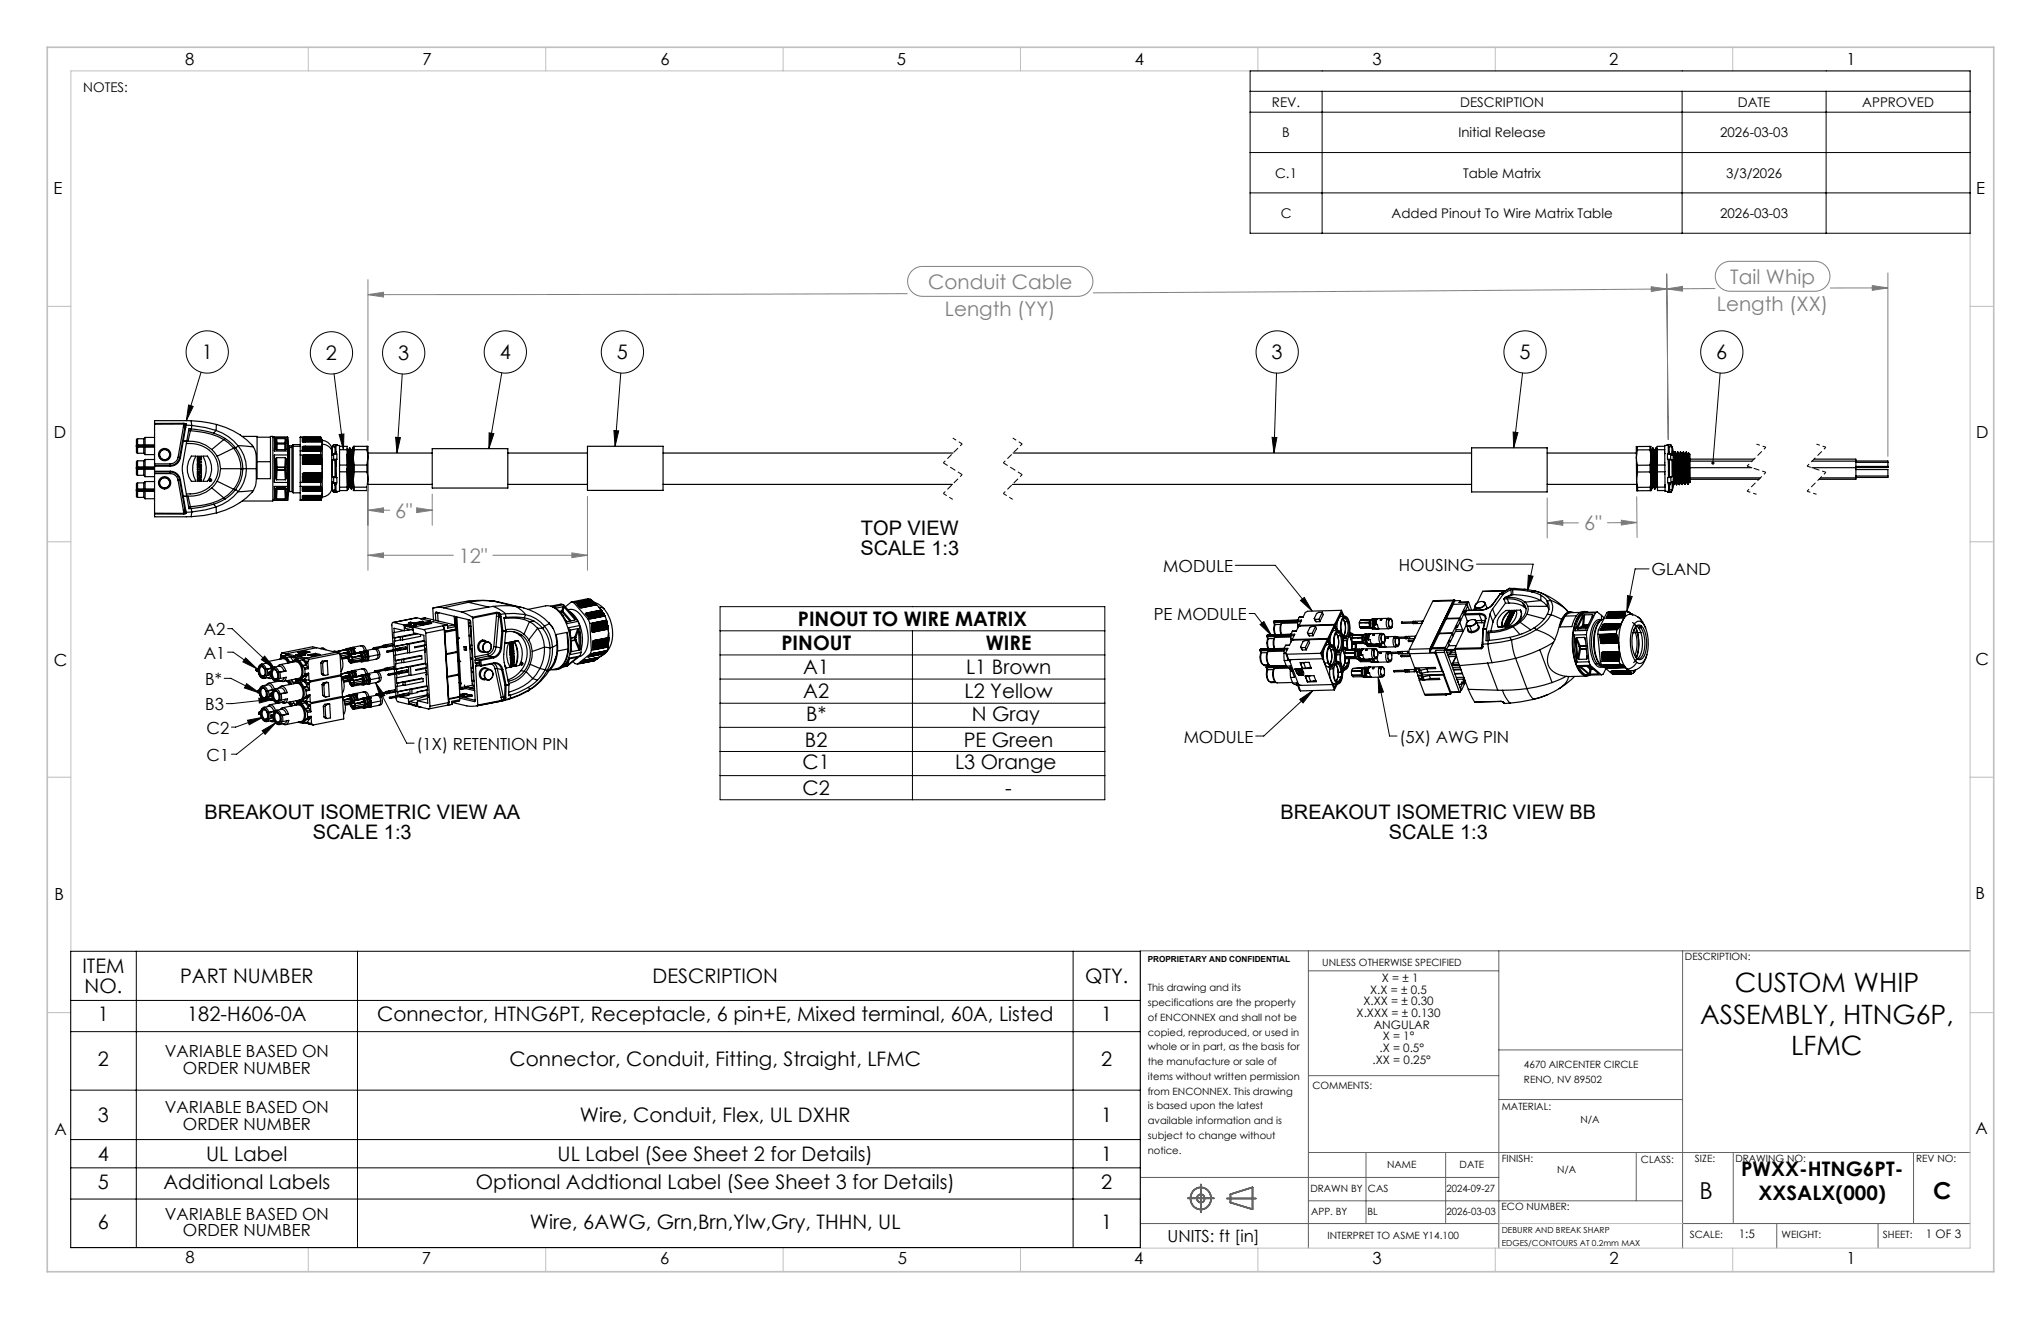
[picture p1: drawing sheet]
<svg xmlns="http://www.w3.org/2000/svg" width="432mm" height="279mm" viewBox="0 0 432 279" stroke-linecap="round" stroke-linejoin="round" font-family="sans-serif">
<defs><g id="words">
<g font-size="5.6">
<text x="367.2" y="209.9">CUSTOM WHIP</text>
<text x="359.8" y="216.6">ASSEMBLY, HTNG6P,</text>
<text x="379.1" y="223.2">LFMC</text>
</g>
<g font-size="4.9">
<text x="359.8" y="253.6">B</text>
<text x="409.2" y="253.6">C</text>
</g>
<g font-size="4.2" fill="#808080">
<text x="196.4" y="61.1">Conduit Cable</text>
<text x="363.4" y="65.7">Length (XX)</text>
<text x="366.2" y="60">Tail Whip</text>
<text x="200" y="66.8">Length (YY)</text>
<text x="83.6" y="109.5">6&quot;</text>
<text x="335.3" y="112.2">6&quot;</text>
<text x="97.1" y="119.1">12&quot;</text>
</g>
<g font-size="4.2">
<text x="42.7" y="76">1</text>
<text x="69" y="76.2">2</text>
<text x="84.3" y="76.2">3</text>
<text x="105.8" y="76">4</text>
<text x="130.6" y="76">5</text>
<text x="269.2" y="76">3</text>
<text x="321.6" y="76">5</text>
<text x="363.3" y="76">6</text>
<text x="182.2" y="113.2">TOP VIEW</text>
<text x="182.1" y="117.4">SCALE 1:3</text>
<text x="165.4" y="137.5">PINOUT</text>
<text x="168.9" y="132.4">PINOUT TO WIRE MATRIX</text>
<text x="208.7" y="137.5">WIRE</text>
<text x="170" y="142.6">A1</text>
<text x="204.5" y="142.6">L1 Brown</text>
<text x="170" y="147.7">A2</text>
<text x="204.1" y="147.7">L2 Yellow</text>
<text x="170.7" y="152.4">B*</text>
<text x="205.7" y="152.4">N Gray</text>
<text x="170.4" y="157.9">B2</text>
<text x="204" y="157.9">PE Green</text>
<text x="169.9" y="162.6">C1</text>
<text x="202.2" y="162.6">L3 Orange</text>
<text x="43.3" y="173.2">BREAKOUT ISOMETRIC VIEW AA</text>
<text x="169.9" y="168.1">C2</text>
<text x="212.8" y="168.1">-</text>
<text x="271.1" y="173.2">BREAKOUT ISOMETRIC VIEW BB</text>
<text x="66.2" y="177.4">SCALE 1:3</text>
<text x="294" y="177.4">SCALE 1:3</text>
<text x="17.4" y="205.9">ITEM</text>
<text x="38.1" y="207.9">PART NUMBER</text>
<text x="138.1" y="207.9">DESCRIPTION</text>
<text x="229.7" y="207.9">QTY.</text>
<text x="17.9" y="210">NO.</text>
<text x="20.7" y="216">1</text>
<text x="39.6" y="216">182-H606-0A</text>
<text x="79.8" y="216">Connector, HTNG6PT, Receptacle, 6 pin+E, Mixed terminal, 60A, Listed</text>
<text x="233.1" y="216">1</text>
<text x="20.7" y="225.5">2</text>
<text x="107.9" y="225.5">Connector, Conduit, Fitting, Straight, LFMC</text>
<text x="233.1" y="225.5">2</text>
<text x="20.7" y="237.3">3</text>
<text x="122.8" y="237.3">Wire, Conduit, Flex, UL DXHR</text>
<text x="233.1" y="237.3">1</text>
<text x="20.7" y="245.6">4</text>
<text x="43.6" y="245.6">UL Label</text>
<text x="118" y="245.6">UL Label (See Sheet 2 for Details)</text>
<text x="233.1" y="245.6">1</text>
<text x="20.7" y="251.5">5</text>
<text x="34.6" y="251.5">Additional Labels</text>
<text x="100.7" y="251.5">Optional Addtional Label (See Sheet 3 for Details)</text>
<text x="233.1" y="251.5">2</text>
<text x="368.5" y="248.7">PWXX-HTNG6PT-</text>
<text x="372.2" y="253.9">XXSALX(000)</text>
<text x="20.7" y="259.9">6</text>
<text x="112.2" y="259.9">Wire, 6AWG, Grn,Brn,Ylw,Gry, THHN, UL</text>
<text x="233.1" y="259.9">1</text>
</g>
<g font-size="3.5">
<text x="39.2" y="13.8">8</text>
<text x="89.4" y="13.8">7</text>
<text x="139.8" y="13.8">6</text>
<text x="189.8" y="13.8">5</text>
<text x="240.2" y="13.8">4</text>
<text x="290.5" y="13.8">3</text>
<text x="340.6" y="13.8">2</text>
<text x="390.8" y="13.8">1</text>
<text x="11.3" y="41.1">E</text>
<text x="418.3" y="41">E</text>
<text x="11.4" y="92.7">D</text>
<text x="418.3" y="92.7">D</text>
<text x="246.2" y="121">MODULE</text>
<text x="296.1" y="120.7">HOUSING</text>
<text x="349.6" y="121.7">GLAND</text>
<text x="244.2" y="131.1">PE MODULE</text>
<text x="43.2" y="134.3">A2</text>
<text x="11.4" y="140.9">C</text>
<text x="43.2" y="139.3">A1</text>
<text x="418.1" y="140.8">C</text>
<text x="43.4" y="144.8">B*</text>
<text x="43.4" y="150.2">B3</text>
<text x="43.7" y="155.2">C2</text>
<text x="43.7" y="160.9">C1</text>
<text x="88.2" y="158.6">(1X) RETENTION PIN</text>
<text x="250.5" y="157.1">MODULE</text>
<text x="296.2" y="157.1">(5X) AWG PIN</text>
<text x="11.5" y="190.4">B</text>
<text x="418.1" y="190.2">B</text>
<text x="34.9" y="223.6">VARIABLE BASED ON</text>
<text x="38.7" y="227.2">ORDER NUMBER</text>
<text x="34.9" y="235.5">VARIABLE BASED ON</text>
<text x="38.7" y="239">ORDER NUMBER</text>
<text x="418.1" y="239.8">A</text>
<text x="11.5" y="240.1">A</text>
<text x="34.9" y="258">VARIABLE BASED ON</text>
<text x="38.7" y="261.5">ORDER NUMBER</text>
<text x="247.1" y="262.8">UNITS: ft [in]</text>
<text x="39.2" y="267.2">8</text>
<text x="89.3" y="267.4">7</text>
<text x="139.8" y="267.4">6</text>
<text x="190" y="267.4">5</text>
<text x="240" y="267.4">4</text>
<text x="290.5" y="267.4">3</text>
<text x="340.7" y="267.4">2</text>
<text x="390.8" y="267.5">1</text>
</g>
<g font-size="2.8">
<text x="17.6" y="19.4">NOTES:</text>
<text x="269.2" y="22.6">REV.</text>
<text x="309.1" y="22.6">DESCRIPTION</text>
<text x="367.8" y="22.6">DATE</text>
<text x="394.2" y="22.6">APPROVED</text>
<text x="271.4" y="29.1">B</text>
<text x="308.7" y="29.1">Initial Release</text>
<text x="364.1" y="29.1">2026-03-03</text>
<text x="269.9" y="37.6">C.1</text>
<text x="309.7" y="37.6">Table Matrix</text>
<text x="365.4" y="37.6">3/3/2026</text>
<text x="271.1" y="46.1">C</text>
<text x="294.5" y="46.1">Added Pinout To Wire Matrix Table</text>
<text x="364.1" y="46.1">2026-03-03</text>
</g>
<g font-size="2.5">
<text x="292.5" y="207.7">X = ± 1</text>
<text x="287.1" y="215.1">X.XXX = ± 0.130</text>
<text x="288.6" y="212.6">X.XX = ± 0.30</text>
<text x="290" y="210.2">X.X = ± 0.5</text>
<text x="290.8" y="217.6">ANGULAR</text>
<text x="292.7" y="220.1">X = 1°</text>
<text x="290.5" y="225">.XX = 0.25°</text>
<text x="292" y="222.5">.X = 0.5°</text>
<text x="368" y="261.9">1:5</text>
<text x="407.6" y="261.9">1 OF 3</text>
</g>
<g font-size="2.1">
<text x="356.6" y="203.1">DESCRIPTION:</text>
<text x="242.9" y="209.7">This drawing and its</text>
<text x="279.9" y="204.3">UNLESS OTHERWISE SPECIFIED</text>
<text x="242.9" y="212.8">specifications are the property</text>
<text x="242.9" y="215.9">of ENCONNEX and shall not be</text>
<text x="242.9" y="219.1">copied, reproduced, or used in</text>
<text x="242.9" y="222.2">whole or in part, as the basis for</text>
<text x="242.9" y="225.3">the manufacture or sale of</text>
<text x="322.6" y="226">4670 AIRCENTER CIRCLE</text>
<text x="242.9" y="228.4">items without written permission</text>
<text x="242.9" y="231.5">from ENCONNEX. This drawing</text>
<text x="277.8" y="230.4">COMMENTS:</text>
<text x="322.6" y="229.1">RENO, NV 89502</text>
<text x="242.9" y="234.6">is based upon the latest</text>
<text x="242.9" y="237.8">available information and is</text>
<text x="317.9" y="234.8">MATERIAL:</text>
<text x="334.5" y="237.5">N/A</text>
<text x="242.9" y="240.9">subject to change without</text>
<text x="242.9" y="244">notice.</text>
<text x="317.9" y="245.8">FINISH:</text>
<text x="358.8" y="245.8">SIZE:</text>
<text x="367.3" y="245.8">DRAWING NO:</text>
<text x="405.6" y="245.8">REV NO:</text>
<text x="293.6" y="247.1">NAME</text>
<text x="308.9" y="247.1">DATE</text>
<text x="329.6" y="248.2">N/A</text>
<text x="347.3" y="246.1">CLASS:</text>
<text x="277.3" y="252.2">DRAWN BY</text>
<text x="277.5" y="257.1">APP. BY</text>
<text x="289.4" y="257.1">BL</text>
<text x="289.5" y="252.2">CAS</text>
<text x="306.2" y="252.2">2024-09-27</text>
<text x="306.2" y="257.1">2026-03-03</text>
<text x="317.8" y="256">ECO NUMBER:</text>
<text x="281" y="262.1">INTERPRET TO ASME Y14.100</text>
<text x="357.6" y="261.9">SCALE:</text>
<text x="377.1" y="261.9">WEIGHT:</text>
<text x="398.5" y="261.9">SHEET:</text>
</g>
<g font-size="1.8">
<text x="242.9" y="203.6">PROPRIETARY AND CONFIDENTIAL</text>
<text x="317.9" y="260.8">DEBURR AND BREAK SHARP</text>
<text x="317.9" y="263.6">EDGES/CONTOURS AT 0.2mm MAX</text>
</g>
</g></defs>
<g fill="none" stroke="#606060" stroke-width=".35">
<path d="M251.4 253.5h5.5M252.7 251.8a2.28 2.28 0 0 1 3.4 .5 2.28 2.28 0 0 1-1 3.3 2.29 2.29 0 0 1-2.8-.9 2.29 2.29 0 0 1 .4-2.9zM254.2 250.5v5.9M259.7 253.5h6.1M260.4 252.6l4.7-1.4v4.6l-4.7-1.4z"/>
<circle cx="254.1" cy="253.5" r=".84"/>
</g>
<g fill="none" stroke="#606060" stroke-width=".21">
<path d="M276.9 201.1v62.9M276.9 205.4h40.3M317.2 201.1v62.9M356.1 201.1v62.9M417 201.1h-175.6v62.9M276.9 227.5h40.3M317.2 222.1h38.9M317.2 232.6h38.9M241.4 258.8h75.8M241.4 249.1h75.8M276.9 243.8h140.1M276.9 254h79.2"/>
<path d="M289.1 243.8v15M306 243.8v15M346.3 243.8v10.2M356.1 258.8h60.9M366.9 243.8v15M376.1 258.8v5.2M397.5 258.8v5.2M405 243.8v15"/>
</g>
<g fill="none" stroke="#c0c0c0" stroke-width=".21">
<path d="M15 15h402v249h-402zM65.3 10v5M115.5 10v5M165.7 10v5M216 10v5M266.3 10v5M316.5 10v5M366.8 10v5M10 64.8h5M417 64.8h5M10 114.6h5M417 114.6h5"/>
<path d="M10 164.4h5M417 164.4h5M10 214.2h5M417 214.2h5M317.2 258.8h38.9M65.3 264v5M115.5 264v5M165.7 264v5M216 264v5M266.3 264v5M316.5 264v5M366.8 264v5"/>
</g>
<path d="M10 10h412v259h-412z" fill="none" stroke="#c0c0c0" stroke-width=".35"/>
<g fill="none" stroke="#000" stroke-width=".25">
<path d="M28.9 94.4l.2 .2M28.9 94.4v1.3l.2 .2M28.9 99l.2 .3M28.9 99v1.4l.2 .1M28.9 94.4h.2M28.9 99l.2 .1M28.9 94.3v.1M28.9 99h.1M29.1 94.1l-.2 .2M29.1 98.8l-.2 .2M29.1 94.3h-.2M29.1 94.1v.2"/>
<path d="M29.1 94.4v.2M29.1 92.8l-.2 .2v1.3M29.1 92.8v1.3M29.1 98.9l-.2 .1M29.1 98.8v.1M29.1 99.1v.2M29.1 97.5l-.2 .2v1.3M29.1 97.5v1.3M29.1 94.6v1.3M29.1 99.3v1.2M29.1 98.9h3.6M29.1 94.3h3.6"/>
<path d="M29.1 95.9h1.3M29.1 92.8h1.3M29.1 94.4h3.6M29.1 94.1h3.6M29.1 94.3v.1M29.1 98.9v.2M29.1 94.6h3.6M29.1 98.8h3.6M29.1 99.3h3.6M29.1 97.5h1.3M29.1 99.1h3.6M30.4 94.6v1.3"/>
<path d="M30.4 92.8v1.3M30.4 99.3v1.2M30.4 97.5v1.3M30.4 95.9l.3 .3M30.7 92.5v1.6M30.7 94.6v1.6M30.7 97.2v1.6M30.7 99.3v1.5M30.7 96.2h2M30.7 92.5h2M30.7 92.5l-.3 .3M30.7 97.2h2"/>
<path d="M30.7 97.2l-.3 .3M32.7 99.7v.1M32.7 99.8v.4M32.7 89.6v.1M32.7 98.1v.3M32.7 98.4v.2M32.7 99.7h3.3M32.7 89.7v8.4M32.7 98.6v1.1M32.7 98.6h3.3M32.7 98.4h3.3M32.7 99.8h3.3"/>
<path d="M32.7 98.1h3.3M34.8 94.9v.2M36 99.7a2.17 2.17 0 0 1 2.2 1.8M36 98.4v.2M36 99.8a2 2 0 0 1 2 1.7M36 99.7v.1M36 98.1v.3M36 99.8v.4M37.6 97.6h.1M37.7 96.7l.3 .1M37.7 96.7a1.67 1.67 0 0 1-1.7 1.4M38 96.8h.2"/>
<path d="M38 96.8a2 2 0 0 1-2 1.6M38.2 96.8a2.17 2.17 0 0 1-2.2 1.8M38.6 93.3l-.6 3.5M38.6 93.3h.1M38.6 93.3h.2M38.8 93.3l-.6 3.5M38.8 93.3h.1M38.8 93.3h-.2M38.8 90.4h.3M38.8 90.4l-1.1 6.3M38.9 89.5l.5 .2M38.9 89.5v.2"/>
<path d="M38.9 89.5l-6.2 .1M38.9 89.8l-.1 .6M38.9 89.8h.3M38.9 89.7l.3 .1M38.9 89.7h-6.2M38.9 89.7v.1M39.1 90.4l-.5 2.9M39.2 89.8v.1M39.2 90l-.1 .4M39.2 89.9v.1M39.3 90.4h-.2M39.3 90.4l-.5 2.9"/>
<path d="M39.4 89.7h.1M39.4 89.9l-.1 .5M39.4 89.9l-.2 .1M39.4 89.9l1.2 .1M39.4 89.9h.1M39.4 89.7l-.2 .2M39.4 89.7v.2M39.4 93.8a6 6 0 0 1 6.8 4.9 5.7 5.7 0 0 1-6 5.8h-.8M39.5 93.3l-.9 5.8 .9 5.9M39.5 93.3h-.7M39.8 93.3h-1M39.8 93.3a6.9 6.9 0 0 1 5 1.8"/>
<path d="M39.9 91.1h.4M40.3 91.1l1.1 .1a15.4 15.4 0 0 1 6 1.8M40.3 91.1l-.5 2.2M40.4 90.7h-.4l-.5 2.6M40.4 90.7h.1M40.4 90.7l-.1 .4M40.5 96.5h1a5.4 5.4 0 0 0 0 5.3h-1a4.5 4.5 0 0 1 0-5.3zM40.5 90.7l2.8 .4 1.9 .5M40.5 89h-7.8v.6M40.5 89l.1 1M40.5 89l2.1 .2 3.2 .6M40.6 90l-.1 .7"/>
<path d="M40.6 90l2.9 .4 2.2 .7M41.8 98.3h.8v.3a.27 .27 0 0 1-.1 .3 .27 .27 0 0 1-.4-.1l-.3 .2v-.3l.3-.2h-.3zM41.8 99.2h.6v-.2h.2v.6h-.2v-.2h-.6zM41.8 96.5h.8v.2h-.3v.3h.3v.2h-.8v-.2h.3v-.3h-.3zM41.8 97.3l.8 .3v.3l-.8 .3v-.3h.1zM41.8 99.7h.8v.3h-.8zM42.1 97.7h.3l-.3 .1zM42.3 98.6h.2M42.3 98.5h.1v.1zM43 96.5h.9a4.5 4.5 0 0 1 0 5.3h-.9a5.4 5.4 0 0 0 0-5.3zM44.8 95.1l1.2 1.4M45.2 91.6l2.5 1.2"/>
<path d="M45.7 91.1a10 10 0 0 1 4.7 3.2M45.7 91.1l-.5 .5M45.8 89.8l-.1 1.3M45.8 89.8a14.6 14.6 0 0 1 7.8 4.7M46 96.5l.5 1.1 .2 1.5M46.7 99.1l-.2 1.6-.5 1.1M46.7 99.1h5.5M47.4 93l.9 .7 1.2 1.1M47.4 93l-2.6 2.1M47.7 92.8l1.5 1.1 .6 .8M47.7 92.8l-.3 .2M49.5 94.8a6.8 6.8 0 0 1 0 8.7"/>
<path d="M49.5 94.8l-3.5 1.7M49.8 94.7l.1 .1M49.8 94.7l-.3 .1M49.9 94.8a7.1 7.1 0 0 1 0 8.7M50.4 94.3a7.6 7.6 0 0 1 1.8 4.8M50.4 94.3l3.2 .2M50.4 94.3l-.5 .5M51.3 92.3h3.1v9h2.8v-9h.5v13.7h-6.4M52.2 99.1a7.6 7.6 0 0 1-1.8 4.9M52.2 99.1h2M53.6 94.5a7.6 7.6 0 0 1 .6 4.6M54.2 99.1l.1 1.8a5.1 5.1 0 0 1-.7 2.9"/>
<path d="M54.4 92.5h2.8M54.4 97.7h2.8M57.7 92.5h3.2M58.1 96.2v5.9M58.1 92.5v2.9zM58.1 96.2h2.8M58.1 95.4h2.8M58.4 92.9v2.1l.1 .1h2v-2.2M58.4 97.1l.1 1.8M58.4 97.1v4.1M58.4 92.9l.1 .9M58.5 99.4l.1 .1"/>
<path d="M58.5 99.4h.1M58.5 98.9h.1M58.5 93.8l.1 .1M58.5 93.8v1.3M58.5 98.9v.5M58.5 99.4l-.1 1.8M58.5 96.8l-.1 .3M58.5 96.8h1.9M58.5 96.8l.1 2M58.5 92.8l-.1 .1M58.5 92.8h1.9M58.5 92.8l.1 .9"/>
<path d="M58.6 98.8l-.1 .1M58.6 98.8v.1M58.6 99.4v.1M58.6 93.7l-.1 .1M58.6 93.7v.2M58.6 98.9h1.7M58.6 98.8h1.7M58.6 99.5l-.1 2M58.6 99.5h1.7M58.6 93.9v1.2M58.6 98.9v.5M58.6 99.4h1.7"/>
<path d="M58.6 93.9h1.7M58.6 93.7h1.7M60.3 98.8l.1 .1M60.3 99.4h.1M60.3 98.9h.1M60.3 98.8v.1M60.3 99.4v.1M60.3 93.7l.1 .1M60.3 93.7v.2M60.3 99.5l.1 2M60.3 93.9v1.2M60.3 98.9v.5"/>
<path d="M60.4 92.8l.1 .1M60.4 92.8l-.1 .9M60.4 96.8l.1 .3M60.4 96.8l-.1 2M60.4 99.4l-.1 .1M60.4 93.8l-.1 .1M60.4 99.4l.1 1.8M60.4 93.8v1.3M60.4 98.9v.5M60.5 97.1v4.1M60.5 97.1l-.1 1.8M60.5 92.9l-.1 .9"/>
<path d="M60.9 95.4v.8M60.9 92.5l.1 1.6M60.9 92.5v1.9M60.9 96.2v5.9M60.9 94.4v1M60.9 94.4l.1 .8M61 94.1l.3 .2M61 95.2v9M61 94.1v1.1M61.3 94.3v.4M61.3 94.7v9.3M61.3 94.3h.5"/>
<path d="M61.3 94.7h.5M61.8 94.7v9.3M61.8 94.3v.4M62.1 94v.4M62.1 94.4v9.8M62.1 94h1.4M62.1 94l-.3 .3M62.1 94.4h1.4M63.5 92.5h.1M63.5 95.4v.8M63.5 92.5h4.4M63.5 96.2h4.4"/>
<path d="M63.5 95.4h4.4M63.5 92.5v2.9M63.5 96.2v5.9M64 98.1h.6M64 97h.6M64 96.7h.6M64 97.8h.6M64 96.4h.6M64 98.1l.3 .1M64 97l.3 .1M64 96.7l.3 .1M64 96.4l.3 .1"/>
<path d="M64 97.8l.3 .1M64 97.3l.3 .1M64 97.3h.6M64 97.5l.3 .1M64 97.5h.6M64 92.6h.3M64 92.7l.3 .1M64 92.9h.3M64 93l.3 .1M64 93.1l.3 .1M64 93.3h.3M64 93.4l.3 .1"/>
<path d="M64 94.5h.3M64 94.6l.3 .1M64 94.7l.3 .1M64 94.9h.3M64 95l.6 .1M64 95.2h.3M64 95.3l.6 .1M64 95.3l.3 .1M64 95l.3 .1M64.3 98l-.3 .1M64.3 98h.3M64.3 96.9l-.3 .1"/>
<path d="M64.3 96.9h.3M64.3 96.6l-.3 .1M64.3 96.6h.3M64.3 97.7l-.3 .1M64.3 97.7h.3M64.3 96.3l-.3 .1M64.3 96.3h.3M64.3 98.2h.3M64.3 97.1h.3M64.3 96.8h.3M64.3 96.5h.3M64.3 97.9h.3"/>
<path d="M64.3 97.4h.3M64.3 97.6h.3M64.3 97.2l-.3 .1M64.3 97.2h.3M64.3 97.4l-.3 .1M64.3 92.5l-.3 .1M64.3 92.7h-.3M64.3 92.8l-.3 .1M64.3 93h-.3M64.3 93.1h-.3M64.3 93.2l-.3 .1M64.3 93.4h-.3"/>
<path d="M64.3 94.4l-.3 .1M64.3 94.6h-.3M64.3 94.7h-.3M64.3 94.8l-.3 .1M64.3 95h-.3M64.3 95.1l-.3 .1M64.3 95.3h-.3M64.3 95.3h.3M64.3 95.1h.3M64.3 95h.3M64.3 94.8l.3 .1M64.3 94.7h.3"/>
<path d="M64.3 94.6h.3M64.3 94.4h.3M64.3 93.4h.3M64.3 93.2l.3 .1M64.3 93.1h.3M64.3 93h.3M64.3 92.8h.3M64.3 92.7h.3M64.3 92.5l.3 .1M64.3 96.8h3.7M64.3 97.6l3.8 .1M64.3 92.6h.3"/>
<path d="M64.3 92.9h.3M64.3 93.2h.3M64.3 93.3h.3M64.3 93.5h.3M64.3 94.9h.3M64.3 95.2h.3M64.3 94.5h.3M64.6 96.4v.1M64.6 96.3v.1M64.6 96.7v.1M64.6 96.6v.1M64.6 97v.1"/>
<path d="M64.6 96.9v.1M64.6 97.3v.1M64.6 97.2v.1M64.6 97.5v.1M64.6 97.4v.1M64.6 98v.1M64.6 97.7v.1M64.6 97.8v.1M64.6 98.1v.1M64.6 92.8h3.4M64.6 93.2h3.5M64.6 95.3v.1"/>
<path d="M64.6 95.1v.1M64.6 95v.1M64.6 94.9h.1M64.6 94.7v.1M64.6 94.6v.1M64.6 94.4v.1M64.6 93.4v.1M64.6 93.3h.1M64.6 93.1v.1M64.6 93v.1M64.6 92.8v.1M64.6 92.7v.1"/>
<path d="M64.6 92.6h.1M64.6 94.7h3.5M64.6 95.1h3.5M64.6 95h3.5M64.6 94.8h3.5M64.6 94.7h3.6M64.6 94.5h3.6M64.6 93.2h3.6M64.6 93.1h3.5M64.6 92.9h3.5M64.6 92.6l3.4 .1M64.6 94.9h3.5"/>
<path d="M64.6 94.4h3.6M64.6 97.1l3.5 .1M64.6 92.5l3.3 .1M64.6 97.6h3.5M64.6 96.3h3.3M64.6 96.8h3.4M64.6 96.6h3.4M64.6 96.9h3.4M64.6 97.4h3.5M64.6 97.7h3.5M64.6 98h3.6M64.6 96.6h-.3"/>
<path d="M64.6 96.9h-.3M64.6 97.1l-.3 .1M64.6 97.4h-.3M64.6 98h-.3M64.6 97.7h-.3M64.6 96.3h-.3M64.6 92.5v.1M64.6 92.7h.1M64.6 92.8h.1M64.6 92.9v.1M64.6 93.1h.1M64.6 93.2v.1"/>
<path d="M64.6 93.4h.1M64.6 94.4h.1M64.6 94.5v.1M64.6 94.7h.1M64.6 94.8v.1M64.6 95h.1M64.6 95.1h.1M64.6 95.3h.1M64.6 96.3h.1M64.6 96.5v.1M64.6 96.8v.1M64.6 97.1v.1"/>
<path d="M64.6 97.4h.1M64.6 97.6v.1M64.6 97.9v.1M64.6 98.2h.1M64.6 95.1h3.4M64.6 95.4h3.3M64.6 92.9h3.4M64.6 92.9l-.3 .1M64.6 93.3h3.6M64.6 93.4h3.6M64.6 93.5h3.6M64.6 94.4h-.3"/>
<path d="M64.6 94.5l-.3 .1M64.6 94.7h-.3M64.6 95h-.3M64.6 95.1h-.3M64.6 94.8h-.3M64.6 93.4h-.3M64.6 93.2h-.3M64.6 92.8h-.3M64.6 92.5h-.3M64.6 95.3h3.3M64.6 92.7h3.4M67.9 96.2v.1"/>
<path d="M67.9 95.4v.8M67.9 92.5h.1M67.9 92.5l.3 .6M67.9 95.4h.1M67.9 96.3h.1M67.9 92.5v.1M67.9 96.3v.2M67.9 92.6v.1M67.9 96.5l.1 .1M67.9 95.3h.1M67.9 92.6l.1 .1M67.9 96.5h.1"/>
<path d="M67.9 95.3v.1M67.9 96.5h-3.3M68 95.2l-.1 .1M68 96.6h.1M68 95.2h.1M68 95.2l-3.4 .1M68 92.7h.1M68 96.6v.2M68 92.7v.1M68 96.8v.1M68 95.1h.1M68 96.8h.1"/>
<path d="M68 95.1v.1M68 96.9h.1M68 92.8h.1M68 96.9l.1 .2M68 92.8l.1 .1M68 97.1h.1M68 95h.1M68 92.9h.1M68.1 94.9l-.1 .1M68.1 97.1v.1M68.1 94.9v.1M68.1 92.9v.1"/>
<path d="M68.1 97.1h-.1M68.1 95l-.1 .1M68.1 97.1h-3.5M68.1 97.2v.2M68.1 93v.1M68.1 97.4h.1M68.1 94.8v.1M68.1 93.1h.1M68.1 94.8h.1M68.1 97.4h-3.5M68.1 97.4v.2M68.1 93.1v.1"/>
<path d="M68.1 97.7h.1M68.1 94.7h.1M68.1 93.2v.1M68.1 97.6v.1M68.1 94.7v.1M68.1 97.7l.1 .2M68.1 93.3l.1 .1M68.2 94.5v.1M68.2 97.9v.1M68.2 93.3v.1M68.2 94.5h.1M68.2 98h.1"/>
<path d="M68.2 93.4h.1M68.2 97.9h.1M68.2 94.6l-.1 .1M68.2 97.9h-3.6M68.2 98v.2M68.2 93.4v.1M68.2 94.4h.1M68.2 93.5v.4M68.2 94.4v.1M68.2 98.2v.9M68.2 98.2h-3.6M68.2 93.1a2.33 2.33 0 0 1 2 1.5"/>
<path d="M68.2 99.1v5.2M68.2 93.9v5.2M68.2 93.9a2.32 2.32 0 0 1 2 1.3M68.2 99.1v1M68.2 93.1v.8M68.2 93.9v.5M70.2 95.2v8.5a2.33 2.33 0 0 1-2 1.4M70.2 94.6v.6M70.3 97.3v3.5M70.3 94.5v1.8l.3-.3M70.3 97.3h.6M70.3 94.5h.6"/>
<path d="M70.6 94.1l-.3 .5M70.6 94.1h.7M70.6 96h.7v1.2M70.6 96v1.2M70.6 97.2l-.3 .1M70.6 94.1h.1M70.6 94.1l-.3 .4M70.6 97.2h.7M70.9 94.5v1.5M70.9 97.3v3.5M71 97.3l.1 3.6M71.1 97.3v1.3"/>
<path d="M71.1 97.2v3.7M71.1 94.3v1.7M71.1 94.2h.8v.2M71.2 95.6l-.3 .2M71.3 94.1l-.4 .4M71.3 97.2l-.4 .1M71.9 95.5h.1M71.9 98.4v1.4M71.9 94.4h1.6v.7M71.9 94.4v.7M71.9 99.8v3.2M71.9 95.1v3.3"/>
<path d="M71.9 95.1h1.6M71.9 99.8h1.6M71.9 98.4h1.6M73.5 98.4v1.4M73.5 99.1l.1 4.3M73.5 96.1l.2 7.3M73.5 95.1v3.3M73.5 99.8v3.2M73.5 94.9l.1 .3M73.6 95.2h.1M73.6 95.3l.4 7.6M73.7 95.2l.4 7.7"/>
<path d="M74 94.8l-.3 .4M74 94.8l.3 8.6M74 94.8h.1M74.1 94.8l.3 8.6M74.1 94.8l.2 .4M74.3 95.2h.1M74.3 95.3l.4 7.6M74.4 95.2l.3 7.7M74.7 94.8l-.3 .4M74.7 94.8l.1 2.2M74.7 94.8h.1M74.8 94.8h.1"/>
<path d="M74.8 96.7l.2 1.7M74.8 96.7v4.7M75 98.4v1.4M75 94.4h-.2v2.3M75 94.4v.7M75 95.1h2.7M75 94.4h2.7M75 99.8l-.2 1.6M75 99.8h2.7M75 98.4h2.7M75 95.1l-.2 1.6M77.7 99.8l.2 1.6"/>
<path d="M77.7 98.4v1.4M77.7 95.1l.2 1.6M77.7 94.4v.7M77.7 94.4h.2v2.3M77.9 96.7v4.7M77.9 95.8h13.6M77.9 96.7l-.2 1.7M91.5 94.9h16v8.3h-16zM107.5 95.8h16.8M124.3 94.4h16v9.3h-16zM140.3 95.8h61.4M214.4 95.8h97.1"/>
<path d="M311.5 94.7h16v9.4h-16zM327.5 95.8h18.9M346.4 96.8l.2 1.6M346.4 96.8v4.7M346.5 94.5h-.2l.1 2.3M346.5 94.5l.1 .7M346.6 95.2l-.2 1.6M346.6 98.4v1.4M346.6 99.8l-.2 1.7M349.2 94.4v.7M349.2 94.4h.2v2.4M349.2 94.4l-2.7 .1"/>
<path d="M349.2 95.1l.2 1.7M349.2 95.1l-2.6 .1M349.3 98.4v1.4M349.3 98.4h-2.7M349.3 99.8l.2 1.6M349.3 99.8h-2.7M349.4 95.2h.1M349.4 96.8l.1 4.6M349.4 96.8l-.1 1.6M349.5 95.3l.4 7.6M349.5 95.3l.5 7.6M349.8 94.8l.4 8.6"/>
<path d="M349.9 94.8l.4 8.6M350.2 95.2l-.4-.4-.3 .4M350.2 95.3l.3 7.1a.87 .87 0 0 1-.2 1M350.2 95.2l.2 2.3a24.8 24.8 0 0 0 .4 5.7M350.2 95.2h.1M350.5 94.8l.3 7.3M350.6 94.8l.2 4.3M350.8 95.1v3.3M350.8 95.1l-.3-.3-.3 .4M350.8 98.4v1.4M350.8 99.8v3.3M352.3 94.4l.1 .7"/>
<path d="M352.3 94.4h-1.6l.1 .7M352.4 95.1v3.3M352.4 95.1h-1.6M352.4 98.4v1.4M352.4 98.4h-1.6M352.4 99.8v3.2M352.4 99.8h-1.6M352.4 95.9h.1M352.9 94.1l.4 .4M352.9 97.1l.4 .2M353.1 94.2h-.8v.2M353.1 94.3v1.7"/>
<path d="M353.2 99.5v1.4M353.3 95.5l-.2 .3M353.3 94.5v1.5M353.3 95.5v.5M353.3 97.3l.1 3.5M353.6 94l.5 1.4 .1 7.2M353.6 94l-.7 .1M353.6 94v.1M353.6 94.1l.3 .4M353.6 94.1h-.7M353.6 96h-.7v1.1M353.6 96v1.1"/>
<path d="M353.6 97.1l.3 .2M353.6 97.1h-.7M353.9 94.5v1.8l-.3-.3M353.9 94.5h-.6M353.9 97.3v3.5M353.9 97.3h-.6M353.9 95.6l.3 .4M354.2 96l.3 6.1M354.2 96h.1M354.2 96l.4 6.1M354.4 95.6l-.2 .4M354.5 95.6l.3 6.9"/>
<path d="M354.8 96l-.3-.5 .4 7 .2-.4M354.8 96l.3 6.1M354.8 96l.4 6.1M355.1 95.6l.3 6.9M355.1 95.6l-.3 .4M355.1 95.6l.4 6.9-.3-.4M355.1 95.6l.3 .4M355.4 96l.3 6.1M355.4 96l.4 6M355.7 95.6l-.3 .4M355.7 95.6l.3 6.9M355.7 95.6l.4 6.8"/>
<path d="M355.7 95.6l.3 .4M356 96.1l.3 5.9M356 96l.3-.3 .3 6.7M356.1 96h-.1M356.1 96.1l.3 5.9M356.3 95.6l.4 .4M356.3 95.6l.3 6.9M356.6 96.1l.3 5.9M356.7 96.1l.3 5.9M356.9 95.7l.3 6.7M356.9 95.6h.1M356.9 95.6l-.2 .4"/>
<path d="M357.2 96.1h.1M357.2 96.1l.3 5.9M357.2 96.1l-.2-.4 .3 6.7M357.3 96h-.1M357.3 96.1l.3 5.9M357.4 95.8l.3 .3v6l-.3-6.3-.1 .2M357.7 97.1h13.6M357.7 97.5h13.1M357.7 98.9h13.1M383.5 98.9h9.3M383.5 97.5h16.1v.3M384 97.1h8.8v1.8"/>
<path d="M392.8 98.9v2.2M392.8 99.3h6.8v1.4M392.8 98.9h6.8M392.8 98.7h6.8M392.8 97.8h6.8M399.6 98.7v.2M399.6 97.8v.9M399.6 98.9h.1M28.9 103.7l.2 .2M28.9 103.7v1.3l.2 .2M28.9 103.7l.2 .1M28.9 103.7h.1"/>
<path d="M29.1 103.4l-.2 .3M29.1 103.6l-.2 .1M29.1 103.4v.2M29.1 103.8v.1M29.1 102.1l-.2 .2v1.4M29.1 102.1v1.3M29.1 103.9v1.3M29.1 103.9h3.6M29.1 100.5h1.3M29.1 105.2h1.3M29.1 103.4h3.6M29.1 103.8h3.6"/>
<path d="M29.1 103.6v.2M29.1 102.1h1.3M29.1 103.6h3.6M30.4 103.9v1.3M30.4 102.1v1.3M30.4 100.5l.3 .3M30.4 105.2l.3 .3M30.7 101.9v1.5M30.7 103.9v1.6M30.7 100.8h2M30.7 105.5h2M30.7 101.9h2"/>
<path d="M30.7 101.9l-.3 .2M32.7 108.6v.1M32.7 108.7v.6h7.8M32.7 108.6h6.2M32.7 100.2v8.4M32.7 108.7h6.2M32.7 100.2h3.3M34.8 103.2v.2M36 100.2a1.67 1.67 0 0 1 1.7 1.4M37.6 100.7h.1M37.7 101.6l1.1 6.3M38 101.5l-.3 .1"/>
<path d="M38 101.5l.6 3.5M38.2 101.5h-.2M38.2 101.5l.6 3.4M38.6 105l.5 2.9M38.6 105h.1M38.6 105h.2M38.8 105h.7M38.8 104.9v.1M38.8 105h.1M38.8 104.9l-.2 .1M38.8 105l.5 2.9M38.8 107.9l.1 .6"/>
<path d="M38.9 108.5h.3M38.9 108.6v.1M38.9 108.5v.1M39.1 107.9h.2M39.1 107.9l.1 .4M39.1 107.9h-.3M39.2 108.5l.2 .1M39.2 108.5l-.3 .1M39.2 108.3l.2 .1M39.2 108.3v.1M39.2 108.4l.2 .2M39.2 108.4v.1"/>
<path d="M39.3 107.9l.1 .5M39.4 108.6l-.5 .1M39.4 108.4h.1M39.4 108.4v.2M39.4 108.6h.1M39.5 104.9h-.7M39.5 105l.5 2.6M39.8 105h-.3M39.8 105l.5 2.2M40.3 107.2h-.4l.1 .4M40.3 107.2l.1 .4M40.4 107.6h-.4"/>
<path d="M40.5 107.6h-.1M40.5 107.6l.1 .7M40.6 108.3l-.1 1M40.6 108.3l-1.2 .1M41.8 100.2h.8v.3l-.4 .2h.4v.2h-.8v-.3l.5-.2h-.5zM41.9 101.1l.4-.1 .2 .2 .1 .6h-.2v-.4l-.2-.1-.2 .2h.2v.3h-.4zM44.5 101.5l-.1 .2 .3-.1-.3-.1h.2M44.6 101.6h.1M44.6 101.5v.1M44.8 103.2a6.9 6.9 0 0 1-5 1.8M44.8 103.2l2.6 2.1M45.2 106.7l-2.3 .5-2.4 .4"/>
<path d="M45.2 106.7l.5 .5M45.7 107.2l-2.2 .7-2.9 .4M45.7 107.2l.1 1.3M45.8 108.5l-2.6 .5-2.7 .3M46 101.8l-1.2 1.4M46 101.8l3.5 1.7M47.4 105.3a16.7 16.7 0 0 1-7.1 1.9M47.4 105.3l.3 .2M47.7 105.5l-2.5 1.2M49.5 103.5l-1.2 1.1-.9 .7M49.5 103.5l.3 .1M49.8 103.6l-.8 .9-1.3 1"/>
<path d="M49.9 103.5l-.1 .1M49.9 103.5l.5 .5M50.4 104a10 10 0 0 1-4.7 3.2M53.6 103.8a13.8 13.8 0 0 1-7.8 4.7M53.6 103.8l-3.2 .2M58.1 102.9v2.9M58.1 102.9h2.8M58.1 102.1h2.8M58.4 101.2l.1 .3M58.4 105.4l.1 .1M58.4 103.3v2.1M58.4 103.3h.1"/>
<path d="M58.5 103.3v.3M58.5 103.6l-.1 1.8M58.5 103.2l-.1 .1M58.5 105.5h1.9M58.5 103.2h1.9M58.5 101.5h1.9M58.5 103.2h.1M58.6 103.2l-.1 .1M58.6 103.2h.1M58.6 103.5l-.1 .1M58.6 103.5h.1M58.6 103.5h1.7"/>
<path d="M58.6 103.2v.3M58.6 103.5l-.1 2M60.3 103.2l.1 .1M60.3 103.2h.1M60.3 103.5l.1 .1M60.3 103.5h.1M60.3 103.2v.3M60.3 103.5l.1 2M60.4 103.2l.1 .1M60.4 103.2h-.1M60.4 103.3v.3M60.4 103.6l.1 1.8"/>
<path d="M60.5 101.2l-.1 .3M60.5 105.4l-.1 .1M60.5 103.3v2.1M60.5 103.3h-.1M60.9 102.1v.8M60.9 102.9v2.9h-2.8M61 104.2l-.1 1.6h-3.2M61.3 104l-.3 .2M61.3 104h.5M61.8 104l.3 .2M62.1 104.2h1.4M63.5 102.1v.8"/>
<path d="M63.5 105.8h4.4M63.5 102.9h4.4M63.5 102.1h4.4M63.5 102.9v2.9M64 101.3h.6M64 101.9h.6M64 100.5h.6M64 100.7h.6M64 100.2h.6M64 101.3l.3 .1M64 100.5l.3 .1M64 101.9l.3 .1"/>
<path d="M64 100.7l.3 .1M64 100.2l.3 .1M64 101l.3 .1M64 101h.6M64 101.6l.3 .1M64 101.6h.6M64 103h.3M64 103.1l.3 .1M64 103.3h.3M64 103.4h.3M64 103.5l.3 .1M64 103.7h.3"/>
<path d="M64 103.8l.3 .1M64 104.9h.3M64 105h.3M64 105.1l.3 .1M64 105.3h.3M64 105.4l.3 .1M64 105.6h.3M64 105.7l.3 .1M64.3 103.1h-.3M64.3 103.2l-.3 .1M64.3 103.5h-.3M64.3 103.3l-.3 .1"/>
<path d="M64.3 101.2l-.3 .1M64.3 101.2h.3M64.3 101.8l-.3 .1M64.3 101.8h.3M64.3 100.4l-.3 .1M64.3 100.4h.3M64.3 100.6l-.3 .1M64.3 100.6h.3M64.3 100.1l-.3 .1M64.3 100.1h.3M64.3 101.4h.3M64.3 102h.3"/>
<path d="M64.3 100.8h.3M64.3 100.3h.3M64.3 101.1h.3M64.3 101.7h.3M64.3 101.5l-.3 .1M64.3 101.5h.3M64.3 100.9l-.3 .1M64.3 100.9h.3M64.3 102.9l-.3 .1M64.3 103.6l-.3 .1M64.3 104.9l-.3 .1M64.3 105.4h-.3"/>
<path d="M64.3 100.6h3.8M64.3 100.8l.3 .1M64.3 103.2h.3M64.3 103.3h.3M64.3 103.6h.3M64.3 103.7h.3M64.3 103.9h.3M64.3 105.2h.3M64.3 105.3h.3M64.3 105.6h.3M64.3 105.5h.3M64.3 105l.3 .1"/>
<path d="M64.3 103.4l.3 .1M64.3 103h.3M64.3 105.5l-.3 .1M64.3 105.1h-.3M64.3 105.2l-.3 .1M64.3 104.8l-.3 .1M64.3 105.7h-.3M64.6 101.9v.1M64.6 101.8v.1M64.6 101.6v.1M64.6 101.5v.1M64.6 101.3v.1"/>
<path d="M64.6 101.2v.1M64.6 101v.1M64.6 100.9v.1M64.6 100.7v.1M64.6 100.6v.1M64.6 100.5v.1M64.6 100.4v.1M64.6 100.2v.1M64.6 100.1v.1M64.6 103.8h-.6M64.6 104.8l-.6 .1M64.6 105.1h-.6"/>
<path d="M64.6 105.2l-.6 .1M64.6 105.5l-.6 .1M64.6 105.6l-.6 .1M64.6 103h-.3M64.6 103.1l-.3 .1M64.6 103.3h-.3M64.6 103.4h-.3M64.6 103.6h-.3M64.6 103.6l-.6 .1M64.6 103.7h-.3M64.6 103.9h-.3M64.6 104.9h-.3"/>
<path d="M64.6 105h-.3M64.6 105.2h-.3M64.6 105.3h-.3M64.6 105.5h-.3M64.6 105.6h-.3M64.6 105.7l-.3 .1M64.6 102.9v.1M64.6 103.1h.1M64.6 103.2v.1M64.6 103.3v.1M64.6 103.5v.1M64.6 103.6v.1"/>
<path d="M64.6 103.8v.1M64.6 104.8v.1M64.6 104.9v.1M64.6 105.1v.1M64.6 105.2v.1M64.6 105.4v.1M64.6 105.5v.1M64.6 105.6v.1M64.6 100.6h3.5M64.6 105.5h3.4M64.6 103.8h3.6M64.6 101.5h3.4"/>
<path d="M64.6 100.9h3.5M64.6 101.8h3.3M64.6 101.2h3.5M64.6 100.4h3.6M64.6 100.1h3.6M64.6 100.1h-.3M64.6 100.6h-.3M64.6 101.8h-.3M64.6 101.5h-.3M64.6 100.9h-.3M64.6 100.1h.1M64.6 100.3v.1"/>
<path d="M64.6 100.6h.1M64.6 100.8v.1M64.6 101.1v.1M64.6 101.4v.1M64.6 101.7v.1M64.6 102h.1M64.6 103h.1M64.6 103.1v.1M64.6 103.3h.1M64.6 103.4v.1M64.6 103.6h.1M64.6 103.7h.1"/>
<path d="M64.6 103.9h.1M64.6 104.9h.1M64.6 105v.1M64.6 105.2h.1M64.6 105.3h.1M64.6 105.5h.1M64.6 105.6h.1M64.6 102.9h3.3M64.6 102.9h-.3M64.6 103.1h3.4M64.6 103.1h-.3M64.6 103.3h3.5"/>
<path d="M64.6 103.6h3.5M64.6 104.8h3.6M64.6 105.1h3.5M64.6 103.5h-.3M64.6 104.9h3.6M64.6 105.3h3.5M64.6 105.7h3.3M67.9 102.1v.8M67.9 105.8h.1M67.9 102v.1M67.9 105.8h-4.4M67.9 102.9v.1"/>
<path d="M67.9 102.9h.1M67.9 102h.1M67.9 105.7v.1M67.9 102h-3.3M67.9 103l.1 .1M67.9 101.8h.1M67.9 103h.1M67.9 101.8v.2M67.9 105.6v.1M68 101.7l-.1 .1M68 105.6h-3.4M68 103v.1"/>
<path d="M68 101.7h.1M68 105.6h.1M68 101.7h-3.4M68 103.2h.1M68 101.5h.1M68 103h-3.4M68 103.1v.1M68 101.5v.2M68 105.5v.1M68 105.5h.1M68 101.4v.1M68 103.2l.1 .1"/>
<path d="M68 101.4h.1M68 105.5h-3.4M68 101.4h-3.4M68 103.3h.1M68 101.2h.1M68 101.2h-3.7M68.1 101.1l-.1 .1M68.1 105.3l-.1 .1M68.1 103.3h-.1M68.1 101.2l-.1 .2M68.1 105.4l-.1 .1M68.1 103.2h-3.5"/>
<path d="M68.1 103.3v.1M68.1 103.3h.1M68.1 101.1h.1M68.1 105.3h.1M68.1 101.1h-3.5M68.1 105.3l-3.5 .1M68.1 100.9h.1M68.1 105.2h-3.5M68.1 103.4v.1M68.1 100.9v.2M68.1 105.2v.1M68.1 103.3h-3.5"/>
<path d="M68.1 103.5v.1M68.1 103.5h-3.5M68.1 100.8v.1M68.1 105.2h.1M68.1 100.8l-3.5 .1M68.1 105.1v.1M68.1 100.6h.1M68.1 105.1h.1M68.1 103.6h.1M68.1 100.6v.2M68.1 103.6l.1 .1M68.1 105v.1"/>
<path d="M68.2 105.1h-3.6M68.2 100.3v.1M68.2 103.7v.1M68.2 100.3l-3.9 .1M68.2 100.3h.1M68.2 104.9h.1M68.2 103.7h.1M68.2 100.4l-.1 .2M68.2 104.9l-.1 .1M68.2 103.7h-3.6M68.2 103.8v.1M68.2 103.8h.1"/>
<path d="M68.2 100.3h-3.6M68.2 104.9h-3.6M68.2 100.1v.2M68.2 103.9v.4M68.2 104.8v.1M68.2 104.8h.1M68.2 103.9h-3.6M68.2 104.3v.8M68.2 105.1l-.3 .7M68.2 104.3v.5M70.2 103.2l.4 .9M70.3 100.8l.3 .2"/>
<path d="M70.3 103.7l.3 .4M70.3 100.8h.6M70.3 103.7h.6M70.6 101v1.2M70.6 102.2l-.3-.3v1.8M70.6 104.1h.1M70.6 101h.7M70.6 104.1h.7M70.8 102.4l.2 .2M70.9 103.7l.4 .4M70.9 102.1v1.6M70.9 100.8l.4 .2"/>
<path d="M70.9 102.2l.1 .4M71.1 102.2v1.7M71.1 102.5l-.1 .1M71.3 104.1h-.7M71.3 101v1.2h-.7M71.9 103v.8M71.9 103.8v.1h-.8M71.9 103h1.6M73.5 103.1l.1 .3M73.5 103v.8h-1.6M73.6 103.4h.1M74 102.9h.1"/>
<path d="M74 102.9l-.3 .5M74.1 102.9l.2 .5M74.3 103.4h.1M74.7 102.9h.1M74.7 102.9l-.3 .5M74.7 102.9l.1 .1M74.8 101.4l.2 1.6M74.8 101.4v2.4h.2M75 103v.8M75 103h2.7M75 103.8h2.7M77.7 103v.8"/>
<path d="M77.9 101.4v2.4h-.2M77.9 102.5h13.6M77.9 101.4l-.2 1.6M107.5 102.5h16.8M140.3 102.5h61.3M214.3 102.5h97.2M327.5 102.5h18.9M346.4 101.5l.2 1.6M346.4 101.5v2.3h.2M346.6 103.1v.7M349.3 103.1v.7M349.3 103.1h-2.7"/>
<path d="M349.3 103.8h-2.7M349.5 101.2l.1 2.2M349.5 101.4v2.4h-.2M349.5 101.4l-.2 1.7M349.5 103.4h.1M350.2 103.4l-.3-.4-.3 .4M350.3 103.4h-.1M350.6 103h.1M350.8 103.1v.7h1.6M352.4 102.6h.1M352.4 103v.8M352.4 103l-1.6 .1"/>
<path d="M352.4 103.8v.1h.7M353 101v1.1h.7M353.2 102.1v1.8M353.3 100.9l-.2-3.7 .1 3.7M353.4 100.8l-.4 .2M353.4 102.2v1.4M353.4 103.6l-.4 .5h.7M353.6 102.5l-.3-.3-.2 .4M353.7 101v1.1M353.7 101h-.7M353.7 102.1l.2-.2 .1 1.7M353.7 104.1h.1"/>
<path d="M353.9 100.8l-.2 .2M353.9 100.8h-.5M354 103.6l-.3 .5M354 103.6h-.6M354.2 101.4l.1 1.1M354.2 102.3v.2M354.2 102.5v.1M354.2 102.6l-.1 .8-.4 .7M354.3 102.6h-.1M354.5 102.1l-.2 .4M354.6 102.1l.3 .4M354.6 102.1h-.1"/>
<path d="M355.2 102.1h-.1M355.7 102.1l-.2 .4M355.8 102.1l.2 .4M355.8 102.1h-.1M356.1 102.5h-.1M356.6 102.4l-.3-.3-.2 .3M356.9 102l-.2 .5M357 102l.3 .4M357 102h-.1M357.3 102.4h.1M357.6 102l-.3 .4M357.7 101.1h14.9"/>
<path d="M357.7 101.4h14.6M385.3 101.1h7.5M392.8 101.1v.3h-7.8M392.8 100.7h6.8M399.6 100.7v.3h-6.8M59.4 138.6l.9 .2M59.4 138.6v.5M59.6 139h.1M59.6 139v-.2l1 .3M59.7 138.1l.8 .2M59.7 138.1l6.5-1.3 5.8 1.4M59.7 138.1l-.3 .5"/>
<path d="M59.8 138.8h-.3l.1 .2M59.8 138.8v.1M60.1 139.3l-3.5 .7M60.1 139.3l.5 .4 .4 .5M60.2 139.1l-.1 .2M60.2 139.1a1.71 1.71 0 0 1 1 1.1M60.2 139.1l-.7 .3M60.3 138.7h.3l-.9 .2-.5 .5M60.5 138.3l-.2 .4M60.6 139.1l.7 .9M60.8 138.3l.1 .4M60.8 138.5l-.5 .2"/>
<path d="M60.9 138.4l3.5 .8M60.9 138.4v.3M60.9 138.7l1.2 .2M61 138.2l-.2 .1 .1 .1M61.4 138.9l.6 1-.7 .1M61.4 138.9l.7 .2M61.4 138.9l-.8 .2M61.9 139l.5-.1 .1 .1M62.1 139.1l1.1 .3-.8 .1M62.4 139.5l-.5 .6M62.4 139.5l.9 .2M62.5 139l-.4 .1"/>
<path d="M62.5 139l1.9 .5M62.6 138.6h.1M62.7 138.5l-.1 .1M62.7 138.6h-.1M62.7 138.6h.1M62.8 139.9a2.44 2.44 0 0 1 .7 3.5l-3.6 .8M62.8 139.9l-3.6 .7M62.8 138.5h.1M62.9 139.8l-.1 .1M62.9 139.8a2.7 2.7 0 0 1 .8 3.7l-.2 .1h-.6M62.9 139.8l-.7 .2M63.1 138.5l.9 .2h-.8l-.4-.2"/>
<path d="M63.1 138.5h-.3M63.1 138.5h.1M63.1 138.5l.7 .2M63.1 138.5l-.3 .1M63.3 138.4v.1M63.3 138.5h.4M63.3 139.7l.7 1.1M63.4 138.4h.1h-.3M63.4 138.4h-.2M63.5 138.5h-.1M63.5 138.5h.1M63.5 138.4h.1"/>
<path d="M63.5 138.4l.3 .1M63.5 138.4l-.2 .1M63.5 138.4v.1M63.6 138.4l-.1 .1M63.6 138.5h.1M63.7 138.5v.1M63.7 138.3l-.3 .1 1.3 .2-.3-.2M63.7 138.3l.7 .1M63.7 138.3v.1M63.7 138.4l.7 .1M63.7 138.4h.1M63.7 138.5h-.3"/>
<path d="M63.8 138.6h.1M63.8 138.5l.6 .1h-.4M63.9 138.5h-.4M63.9 138.5v.1M63.9 138.6h.1M63.9 138.5l-.1 .1M63.9 138.6h.3h-.1M64 138.5l-.1 .1M64 138.5l-.2 .1M64 138.5v.1M64 138.6l.1 .1M64 138.5h.1"/>
<path d="M64.1 138.6h.1M64.1 138.6h-.2M64.1 139.6l.1 .1M64.1 139.6l-.8 .1M64.2 138.6v.1M64.2 139.7l.6 .9M64.2 139.7l1 .2M64.2 138.6h-.3M64.3 138.6h.1M64.4 139.2h.5M64.4 139.2v.3M64.4 138.4v.1"/>
<path d="M64.4 138.5l.3 .1M64.4 139.5h.1M64.6 139.3l-.2 .3h-.3M64.6 139.3l.9 .2M64.7 137.7l-1.7 .3 1 .3M64.7 137.7l.9 .2-1.7 .4M64.7 137.7v.3M64.7 138l.3 .1M64.7 138h-.1M64.8 140l.2 .2 .1-.2v.3l-.3-.3v.2zM64.9 140h-.1M64.9 138.1l-1.2-.2 .9 .2"/>
<path d="M65 140h.1M65.1 138.5l1.7-.3 .9 .2-1.6 .4zM65.2 139.9l.1 1.5M65.5 139.5l-.3 .4M66.8 138.2v.3M66.8 138.5h-.1M66.8 138.5l.3 .1M67 138.6l-1.2-.2 .9 .2M67 137l-6.5 1.3M68.2 139.9l.3 .1M68.2 139.9l-.3 .4M68.4 137.1l.6 .3"/>
<path d="M68.4 137.1l-.7 .1M68.4 137.1l-.5 .1M68.5 140l-.2 .3M69.3 139.8l-.4-.1-.7 .2M69.3 139.8l.1 2.9-.7 .2M69.3 139.8l-.8 .2M70.4 137.8a1.11 1.11 0 0 1 1.2 .3M71.1 138l-6.5 1.3M72 138.2l.8 13.9-6.5 1.3M72 138.2l-6.5 1.3M72 138.5a3.5 3.5 0 0 1 .2 3.6M72.8 138.2h.1"/>
<path d="M73 137.4l.3-.2a1.07 1.07 0 0 1 .8 1.2M73 137.4l-1.7 .4M73 137.4h.2a.85 .85 0 0 1 .7 1M73.1 138.1h.1M73.1 137.4l-1.8 .4 1.9-.4M73.1 137.4h-.1M73.1 137.4h.1M73.1 137.4v.1M73.2 138.1h.1M73.2 137.4l.4 .5M73.3 137.2h.4a1.07 1.07 0 0 1 .7 1.2M73.4 139.2l.3 .1"/>
<path d="M73.4 138v.1M73.4 139.2l-1 .2M73.5 138l-1.1 .3M73.5 138v.1M73.6 137.9l-1.6 .4M73.6 137.9l.1 .1M73.6 137.9l-.1 .1M73.7 139.2h-.3M73.7 138l-1.7 .4M73.7 138v.5M73.7 138.9l-1.4 .3M73.7 138.9l-.3 .3"/>
<path d="M73.7 138.9l.1 .8M73.7 138.8v.1M73.7 138.9h.1M73.7 138.8l-1.4 .3M73.7 138.8l.1 .2M73.7 138.5v.3M73.7 138.5l-1.6 .3M73.8 139.7l.4 .5M73.8 139.7h.1M73.8 139v.6M73.8 138.9h.1M73.8 137.2l.7 .1"/>
<path d="M73.8 137.2h.1M73.8 139.7l.4 .4M73.9 138.4l-.2 .1M73.9 138.4v.2M73.9 139l.1 .6M74 139.6h-.2M74 139.6l.3 .4M74 139.6l-.2 .1M74 137.3l.3 .3 .2 .7M74.1 138.4v.1M74.1 138.4h-.2M74.1 138.5l-.4 .3"/>
<path d="M74.1 138.7h.1M74.1 138.7l-.3 .2M74.1 138.5l.5 .6M74.1 138.5v.2M74.1 137.1l-.3 .1M74.1 138.7l.4 .4M74.2 138.7l-.3 .2M74.2 138.7h.1M74.2 137.1h-.1M74.2 137.1h.1M74.4 138.9h-.5M74.4 138.9l-.5 .1"/>
<path d="M74.4 138.4h-.3M74.4 138.4h.1M74.5 137a.45 .45 0 0 1 .6 .2M74.5 137l-.3 .1M74.5 137l.6 .2M74.5 137.3l.3 1M74.5 140h-.2M74.5 139.1h.1M74.5 139.5l-.5 .1M74.5 139.1l.1 .8M74.5 138.3h-.1M74.5 138.3v.1"/>
<path d="M74.5 139.8l-.3 .3M74.6 139.1h-.1M74.6 139.5l-.6 .1M74.6 139.1l.1 .4M74.6 139.9l-.4 .3M74.6 136.9l1.8-.3a1.07 1.07 0 0 1 .7 1.1M74.7 139.5l-.1 .4M74.7 137.2v.1M74.7 137.3l.4 .9M74.7 137.3h-.2M74.8 137.2h-.1M74.8 137.2l.3 1"/>
<path d="M74.8 137.2h.1M74.8 138.3h.1M74.8 138.3h-.3M74.8 137.2l.4 1M75.1 138.2l-.3 .1M75.1 138.2v.1M75.1 137.2h-.3M75.1 138.2h.1M75.2 138.2v.1M75.2 138.2h-.1M75.7 138.8v.1M75.9 138.1l.3-.2a1.07 1.07 0 0 1 .8 1.2"/>
<path d="M75.9 138.1l-1.9 .4M75.9 138.1h.2a.85 .85 0 0 1 .7 1M75.9 138.1l-.7 .1M76 138.8h.1M76 138.1h-.1M76 138.1l-1.9 .4M76 138.1h.1M76.1 138.1l-2 .4M76.1 138.1l.4 .5M76.1 138.7v.1M76.1 137.9l.4-.1a1.07 1.07 0 0 1 .8 1.2M76.2 138.7v.1"/>
<path d="M76.2 138.8h.1M76.3 139.9l-2 .4M76.3 138.7v.1M76.3 136.6h.5a1.01 1.01 0 0 1 .7 1M76.4 138.7l-1.2 .3M76.4 138.7h.1M76.5 139.5v.1M76.5 138.6l-1.9 .5M76.5 138.6v.1M76.5 138.6l-.1 .1M76.5 138.7l-1.9 .4M76.5 138.7l.1 .4"/>
<path d="M76.5 139.6l-1.9 .3M76.5 139.6l-.2 .3M76.6 139.5l-2 .4M76.6 139.5l-.1 .1M76.6 139.1v.4M76.6 139.1l-1.9 .4M76.7 137.8l.6 .2M76.7 137.8h.1M76.8 139.1a.62 .62 0 0 1-.5 .8M76.8 139.1h-.2M76.9 138l.3 .3 .2 .7M77 139.1a.63 .63 0 0 1-.7 .9l-.1-.1"/>
<path d="M77 139.1h-.2M77 137.8h.1M77.1 137.8h-.4M77.1 139.8h.4M77.3 139a.76 .76 0 0 1-.7 1M77.3 139l-.3 .1M77.3 137.7a.45 .45 0 0 1 .7 .2M77.3 137.7l-.3 .1M77.3 137.7l.7 .2M77.3 138l.4 1M77.4 139l-.2 .6M77.4 139h-.1"/>
<path d="M77.6 137.9h.1M77.6 137.9l.4 1M77.6 137.9l.3 1M77.6 137.9l-.3 .1M77.7 139l-.2 .8M77.7 139h-.3M77.7 137.9l.4 1M77.8 139.7h.3h-.4M77.9 138.9v.1a.64 .64 0 0 1-.4 .8M77.9 138.9l-.2 .1M78 138.9l-.1 .6M78 137.9h-.3"/>
<path d="M78 138.9h.1M78 138.9l-.2 .8M78.1 138.9l-.3 .8M78.1 138.9h-.1M79 137.2l.1 .1M79 137.2h.1M79.1 137l-.1 .2M79.1 137l.1 .2M79.2 137.3a1.09 1.09 0 0 1 .8 1.2M79.2 137.3l-1.7 .3M79.2 137.2l-.1 .1M79.2 137.3l.4-.1a1.28 1.28 0 0 1 .4 2.1l-.4 .1"/>
<path d="M80 138.5a.8 .8 0 0 1-.4 .9l-1.7 .4M80 138.5l-1.9 .4M81.1 136.6l.1-.1 .1 .3M81.2 136.5h.2l.1 .2M81.3 136.8l-.1-.2-2.1 .4M81.3 136.8l-2 .5M81.3 136.8l-2.1 .4M81.3 136.8v.2l-.2-.1M81.4 136.8h.1M81.4 136.8v.1M81.4 136.9h.1M81.4 136.7v.2"/>
<path d="M81.4 136.7v.1M81.4 136.7h.1M81.5 136.7h.1M81.5 136.7l-.1 .1M81.5 136.8h-.1M81.5 136.7h-.1M81.5 136.7v.2M81.5 136.6l.2 .1M81.5 136.7v.1M81.5 136.8l-.1 .1M81.5 136.6l.2-.2 .1 .3M81.5 136.7l-.2 .3"/>
<path d="M81.7 136.8h-.2M81.7 136.7v.1M81.7 136.7l-.4 .1M81.8 136.7l-.1 .2-.1-.1M81.8 137.8l.2 .2M81.8 137.8l.1 .1M81.9 136.3l-.3 .1M81.9 136.4h.1M81.9 137.7l-.1 .1M81.9 137.7l.2 .2M82 136.3h-.1M82 136.3h.1l-.2 .1"/>
<path d="M82 136.3v.1M82 136.3l1-.2 .2 .3M82.1 137.9l-.1 .1M83.2 136.4l-.1 .2-1.4 .3M83.2 136.4l-1.4 .3M83.3 137.7l.2 4.6M83.3 131.7a.41 .41 0 0 0-.4 .5l.3 5.2M83.3 131.7l2.2 .5M83.4 134.9l.1 .1M83.5 133.8h-.2l.1 1.1M83.5 136.7l.1 .1M83.5 135l.1 .6"/>
<path d="M83.6 135.6h-.2l.1 1.1M83.6 136.8l.1 .6M83.7 137.6v1M83.7 139.7h.1M83.7 138.6h-.1l.1 1.1M83.8 139.7v.7M83.9 137.3l.2-.1 .1 .2M84 137.2h.3l.1 .2M84.1 137.4l-.1-.1-2.1 .4M84.1 137.4l-2.1 .6M84.1 137.4l-2 .5M84.2 137.4l-.1 .2h-.1"/>
<path d="M84.2 137.5h.1M84.2 137.4l.2 .1M84.2 137.4h.1M84.3 137.4v.2M84.3 137.4h.1M84.3 137.3h.1M84.3 137.4v.1M84.3 137.5h.1M84.3 137.3l.1 .1M84.4 137.3v.1M84.4 137.3l-.2 .1M84.4 137.2l.2 .1"/>
<path d="M84.4 137.4l-.1 .1M84.4 137.4h.1M84.4 137.4v.1M84.4 137.2l.1-.1 .2 .3M84.4 137.4l-.3 .3M84.6 137.3l-.2 .2M84.6 137.3l-.4 .1M84.7 137.4l-.1 .2-.2-.1M84.7 134.7l-1.2 .3M84.7 134.7l.1 .7M84.8 135.4l-1.2 .2M84.8 137h.1"/>
<path d="M84.8 137l-.3 .1M84.8 137h.2h-.2M84.9 137l1-.2 .1 .3M85 139.5l-1.2 .2M85 139.5v.7M85.2 134.7h-.5M85.2 134.7v.7M85.2 135.4h-.4M85.5 139.5v.6M85.5 139.5h-.5M85.5 133.4l-2 .4M85.5 132.2l.1 1.2"/>
<path d="M85.6 133.4l-2.2-.5 .1 .9M85.7 132.4l1.6 .4M85.7 132.4l.1 .5 1.5 .4M85.9 132.2l-.2 .2M85.9 132.2l.4 .1M85.9 137.3l-1.3 .3M86 137.1l-.1 .2M86 137.1l-1.3 .3M86.2 136.3l-2.6 .5M86.2 136.3l.1 1.8M86.3 138.1l-2.6 .5M86.3 132.3l-.1 .2 .9-.1"/>
<path d="M86.4 133.2l-.2 .1M86.5 131.7l.5 .1M86.5 131.7v.4M86.5 132l-1 .2M86.5 132.1l.5 .1M86.5 132.1l-.6 .1M86.6 136.2l-.4 .1M86.6 136.2l.1 1.9M86.7 138.1h-.4M86.8 132.7h.1M86.8 131.6l.5 .1M86.8 131.6l-.3 .1"/>
<path d="M86.8 131.6l1.2 .2M86.9 132.5l-.1 .2M86.9 132.5l.5 .1M87 133.2l-1.4 .2M87 131.8v.4M87 130.9h.1M87 132.2l-.7 .1M87.3 132.8v.5M87.3 131.7l-.3 .1M87.3 131.7l1.1 .2M87.4 132.6l-.1 .2M87.4 132.6l2.3 .6"/>
<path d="M87.4 132.6l.1 1.3 2.2 .5 .1 1.2M87.5 133.2l-.2 .1M87.6 131.9l.4 .2M87.6 131.9v.4M87.6 132.3l-.7 .2M87.6 132.3l.5 .1M87.9 131.9l.5 .1-.4 .1M87.9 131.9l1.6 .3M87.9 131.9h-.3M88 131.8l.4 .1M88 132.1l.1 .3M88.1 132.4l-.7 .2"/>
<path d="M88.1 134l-4.7 .9M88.2 130.7l-5 1M88.2 130.7l2.9 .7M88.2 130.7l-4.9 1M88.4 134.1l-3.2 .6M89 134.2v.4l-3.8 .8M89.3 138.7l-3.8 .8M89.3 138.7h-.3l-5.3 1M89.3 138.7v.7l-3.8 .7M89.5 131.4l.1 .1-1.6 .3M89.5 131.4l-1.8 .4M89.5 131.4v.1"/>
<path d="M89.5 132.2l-.5-.2 2.7-.5 2.9 .7M89.7 133.2l.3 .2 .1 .5M89.8 135.5l-6.3 1.2M89.8 135.6l-3.2 .6M89.8 135.6h.1v.9l-.1-.1 .2 1.6-.1-.1M89.9 137.9l.2 2.5M89.9 130.7h.1M89.9 137.4l.1 .5M89.9 136.4l-2.1 .5v.1l2-.4M90 130.7l-1 .2M90 130.7l6.2 1.5M90 137.4l-3.3 .7"/>
<path d="M90 137.9h-.1M90.1 133.9l.9 15.5M91.1 131.4v.2M91.1 131.4l-2.7 .5M91.2 131.8l-1.7 .4M91.2 131.8l.2 .1-4 .7M91.2 131.8v.1M91.7 128.6v2.5M92.2 129.8l.1-.3 7.1 1.6 .2 .2 1 16.8M92.2 129.8v1.4M92.6 129.7l-.4 .1M92.6 129.7l.1 1.7"/>
<path d="M92.7 129.6l-.1 .1M93 129.6l-.4 .1M93.9 128.6l-1.1-.1-1.1 .1M93.9 128.6l3.8 .8M93.9 132.7l.2 .7M93.9 132.7l.1 .1M93.9 132.7h.1M94 132.9v.2M94 132.9l.1 .5M94 133.1l-3.9 .8M94 133.1l.9 15.5M94.1 133.4l.9 15.1"/>
<path d="M94.1 133.4h.1M94.6 132.2h.1M94.6 132.2l-4.9 1M94.7 132.2l-1 .2 .3 .5M96.2 132.2l.2 .3-1.6 .4-.1-.7M96.2 132.2l-1.5 .3M96.3 130.4l.1 2.9M96.3 132.2l-.1-1.8 .1 1.9M96.3 133.1v.1M96.4 133.1v.1M96.4 137.9l.4 .1M96.4 133.1l-2.3 .5 2-.4 .4 .1"/>
<path d="M96.5 130.5l.3 4.4M96.5 133.3l.3 4.5-2.4 .5M96.5 133.3l-2.3 .5M96.6 137.9l.1 .1M96.6 134.9l.4 .1M96.7 130.5l.3 4.3-.2 .1M96.7 137.8v.2M96.8 134.9h-.2M96.8 135.1l.2 4.6M96.8 138l-2.4 .5M96.8 138l.3 4.6-2.4 .5M96.8 134.9l.4 .1h-.2"/>
<path d="M96.9 134.9h.1M96.9 139.9l.4 .1M97 135.2l.2 4.4-.2 .1M97 135v.2l-.4-.1M97 139.7h-.1l.4 .1v.2M97.1 139.9l.2 4.5M97.2 139.6v.2M97.2 139.9l.3 4.4-.2 .1M97.3 139.9h.2l-.2 .1M97.7 129.4l2.3 1.2M98.2 136.8l.5 .1M98.2 136.8l.3 .1"/>
<path d="M98.2 136.8l.1 .7h.3M98.5 136.9l.1 .6M98.7 127.2h1.3M98.7 127.2l-7 1.4M98.7 136.9h-.2M98.7 136.9v.6h-.1M99.1 131.1l.2 3.3 .4 .1M99.2 127.4l-5.3 1.2M99.2 127.4l4.2 1M99.3 132.5l.3 .1M99.5 131.2v.6M99.5 131.8l-.3-.1 .1 .8"/>
<path d="M99.6 137.3l.2 .1M99.6 139.3l.4 .1M99.6 139.3l.2 4.6 .4 .1-.1-1.9M99.6 132.6l.1 1.9M99.6 131.7l-.1 .1M99.7 132.4l-.4 .1M99.7 132.5l-.1 .1M99.7 134.6l.1 1.9M99.7 134.6l-.4-.1 .3 4.7 .4 .1-.2-1.9M99.8 134.5h-.1M99.8 134.6h-.1M99.8 136.5h-.3l.1 .8"/>
<path d="M99.9 136.5h-.1M99.9 137.2l-.3 .1M100 137.3l-.2 .1M100 139.4l.1 1.9M100 130.6l.1 .1M100 127.2l-.8 .2M100.1 130.7l.4 8.2M100.1 139.2l-.5 .1M100.1 139.4h-.1M100.5 138.9l.2 .4M100.6 139.6l.9 .2v.7M100.6 139.6v.6"/>
<path d="M100.7 139.6h-.1M100.7 139.3l1 .2M101.7 139.5l.1 .2M101.8 139.7v1M102.1 135.4h.4l.4 .3M102.1 135.4a1.36 1.36 0 0 0-1 1.2 1.36 1.36 0 0 0 .8 1.3h.5M102.1 135.4l.1 .2M102.2 135.6l1.1 .2M102.2 135.6a1.19 1.19 0 0 0-.9 1 1.19 1.19 0 0 0 .7 1.2l.8 .2M102.2 135.6l.8 .2M102.4 136.1a.9 .9 0 0 1 1.2-.2 .9 .9 0 0 1 .4 1.2 .96 .96 0 0 1-1.3 .8 .96 .96 0 0 1-.4-1.4zM102.5 136.2a.9 .9 0 0 1 1.3-.1 .9 .9 0 0 1 0 1.3 .84 .84 0 0 1-1 .5 .84 .84 0 0 1-.5-1.1z"/>
<path d="M103 135.8l.1 .1M103.3 138.4l.2 .4M103.3 138.4l-2.8 .5M103.4 128.4l-5.7 1M103.5 138.8l-2.8 .5M103.5 138.8l.9 .2M103.7 127.1h.1M103.7 127.1h.5M103.7 127.1l-2.7-.1-2.3 .2M104.2 127.1l-2.1-.1-2.1 .2M104.2 127.1l6.2 1.4M104.2 127.1l4.8 1.1"/>
<path d="M104.3 128.3a6.2 6.2 0 0 1 2.7 1.5M104.3 128.3l-.9 .1M104.4 139l.1 .2M104.4 139l-2.7 .5M104.5 139.2l-2.7 .5M104.5 136.8a1.77 1.77 0 0 1-1.2 1.6M104.5 136.8h.5M104.6 127.2h.5M105 136.8a2.1 2.1 0 0 1-1.5 2M105 136.8l.9 .2M105 129.5l.6 .1M105 129.5l.1 .2"/>
<path d="M105 129.5l-5 1.1M105.1 130.4h.4M105.1 130.4l-.6 6.4M105.1 129.7l-5 1M105.1 129.7l.4 .1M105.1 129.7v.1M105.1 129.8v.6M105.5 129.8l.1 .1M105.5 129.8h-.4M105.5 130.4l-.5 6.4M105.5 130.4l.3 .1M105.6 129.9l-.1 .5"/>
<path d="M105.6 129.9l.1 .1M105.6 129.6l.1 .1M105.6 129.6l-.1 .2M105.7 129.7l-.1 .2M105.7 129.7l.2 .2M105.7 130l.1 .5M105.8 130.5l.4 3M105.9 137a2.1 2.1 0 0 1-1.5 2M105.9 137l.3 .1M105.9 129.9h.1M105.9 129.9l-.2 .1M106 129.9l-.2 .1"/>
<path d="M106 129.9v.5M106 129.9l-.3 .1M106 130.4l-.2 .1M106 130.4l.4 3.1M106.2 137.1a2.25 2.25 0 0 1-1.7 2.1M106.2 133.5l.3 .1M106.2 133.5l-.3 3.5M106.4 133.5h-.2M106.4 133.5h.1M106.5 133.5v.1M106.5 133.6l-.3 3.5M106.7 130.8h.6a9.7 9.7 0 0 1 4.8 .7"/>
<path d="M106.9 136.1l-.1 .2M107 129.8h1.9l2.3 .2M107 129.8l-1 .1M107 129.8l.1 .8M107 130.6h-.3l.4 2.8M107 130.6l-.3 .1M107 133.2a4.4 4.4 0 0 1 3.9 .9M107 133.7a4.3 4.3 0 0 1 3.5 .7M107.1 133.4l-.7 .1M107.1 133.4h.1M107.1 133.4l-.6 .2M107.1 133.4l-.5 5.9 1.1 5.5"/>
<path d="M107.1 130.6h-.1M107.1 130.6l2.3-.1 1.6 .2M107.7 135.9a6.3 6.3 0 0 0 .3 5.2l-.8 .2M107.7 135.9l-.8 .2M107.8 135.9l.1 .2M107.8 135.9h.1M107.9 136.4l.1 .2M107.9 136.4h.1M107.9 136.7l.2 .5M107.9 136.7l.8 .1M107.9 136.7h.1M107.9 137.3l.1 .2"/>
<path d="M107.9 137.3h.1M107.9 135.9v.2M107.9 137.6l.1 .3M107.9 137.6h.1M107.9 136.1h.3v.2M107.9 138l.2 .3M107.9 138h.1M108 136.7v.5M108 136.7l.7 .1M108 138.5h.1M108 138.5l.1 .3M108 137.3v.2"/>
<path d="M108 139l.1 .3M108 139l.1 .1M108 137.2l-.1 .1M108 137.2h.1M108 137.6v.3M108 139.4l.1 .3M108 139.4l.1 .1M108 137.9l.3-.1-.3 .2M108 138l.1 .3M108.1 139.9h.1M108.1 139.9l.1 .3M108.1 138.5v.3"/>
<path d="M108.1 138.8l.5-.2v.2M108.1 139.1v.2M108.1 137.2l-.1 .1M108.1 136.1v.2M108.1 139.5v.2M108.1 136.3l-.2 .1M108.1 136.3h.1M108.1 137.8l-.2 .2M108.1 139.7l.4-.1-.3 .3M108.2 139.9v.3M108.2 136.3l-.3 .1M108.3 137h.2l-.2 .1z"/>
<path d="M108.3 138.1l.3 .1M108.4 139.6l-.3 .3M108.4 137.8h.2v.1zM108.5 137.8v.1M108.5 138.4l-.5 .1M108.5 138.4h.1M108.5 138.7v.1M108.5 138.8h.1M108.6 139.9l.3-.1v.3l-.7 .1M108.6 138.2v.2M108.6 133.6l1.2 .6M108.6 138.4l-.5 .1"/>
<path d="M108.6 135.8l-.7 .1M108.6 135.8v.2h-.2v.3l.3-.1M108.6 135.8l-.8 .1M108.6 138.8h-.1M108.7 136.2v.3l-.7 .1M108.7 136.2l-.3 .1M108.7 136.8v.3l-.7 .4M108.7 137.5l.1 .3a.23 .23 0 0 1-.1 .3 .23 .23 0 0 1-.4-.1l-.2 .3M108.7 137.5l-.8 .1M108.7 137.5l-.7 .1M108.8 138.2v.6h-.2M108.8 138.2h-.3v.2"/>
<path d="M108.8 138.2h-.2M108.8 139.8v.1M108.8 135.7a6.1 6.1 0 0 1 .3 5.2h.1M108.8 135.7h.1M108.8 138.9l-.8 .1M108.8 138.9v.2l-.7 .2M108.8 138.9l-.7 .2M108.8 139.3l-.7 .2M108.8 139.3l.1 .3-.4 .3M108.8 139.3l-.8 .1M108.9 135.7a6.2 6.2 0 0 1 .3 5.2M109 128.2l-2.9-.1-1.8 .2"/>
<path d="M109 128.2a5 5 0 0 1 2.2 1.8M109 128.2l1.9 .4M109.7 135.5a5 5 0 0 1 .3 5.2l-.8 .2M109.7 135.5l-.9 .2M109.7 135.5l-.8 .2M109.8 134.2a5.4 5.4 0 0 1 .5 7.6M109.8 134.2l.7 .2M110.5 134.4a5.4 5.4 0 0 1 .5 7.6M110.9 128.6a11.5 11.5 0 0 1 5.3 3.2M110.9 134.1l1 1.2M111 130.7l2 .7M111.2 130a6.9 6.9 0 0 1 4 2.4"/>
<path d="M111.2 130l-.2 .7M111.8 128.9l3.7-.7a4 4 0 0 1 3.8 2.6 10.4 10.4 0 0 1 .6 9.4 2.67 2.67 0 0 1-2.1 1.4M111.9 135.3l.5 1.1 .3 1.4M112.1 131.5l.8 .5 .9 .9M112.1 131.5l-1.2 2.6M112.7 137.8l-.1 1.2-.4 1.5M113 131.4l1.9 1.5M113 131.4l-.9 .1M113.8 132.9a7 7 0 0 1 1.4 4M113.8 132.9l-1.9 2.4M114.9 132.9v.1M114.9 132.9h-1.1"/>
<path d="M114.9 133a7.2 7.2 0 0 1 1.5 4M115.2 132.4a7.3 7.3 0 0 1 1.7 4.5M115.2 132.4l-.3 .6M115.2 136.9a9.1 9.1 0 0 1-.9 4.5M115.2 136.9l-2.5 .9M115.2 136.9l1.2 .1M116.1 131.7l.1 .1M116.2 131.8l-1 .6M116.2 131.8h.1M116.2 131.8l.9 1.2M116.3 131.9l.2 .3a6.7 6.7 0 0 1 1.4 4.2M116.4 137a8.9 8.9 0 0 1-1 4.6"/>
<path d="M116.9 136.9a9.3 9.3 0 0 1-1.1 5M116.9 136.9l-.5 .1M117.7 128.6l-.1 .1M117.7 128.6v.1M117.7 138.9l-1 2.2M117.9 136.4l-1 .5M117.9 136.4v1.6l-.4 1.5M118.9 129.2l.1 .2M118.9 129.2l.2 .1M118.9 129.2l-.5 .1M119 129.4l-.4 .1M119 129.4l1.6 2"/>
<path d="M119.1 129.3l-.1 .1M119.1 129.3l1.8 2M119.2 130.3l.8 1.6 2.3-.5M119.2 130.3h-.2M119.2 128.3l.2 .1M119.2 128.3l-1.5 .3M119.2 128.3l-.3 .9M119.3 127.9l-.6-.1-2.1 .4M119.3 127.9l-2.3 .5a4.7 4.7 0 0 1 2.2 1.9M119.3 127.9l3 3.5M119.4 128.4l2.3 2.6M119.4 128.4l-.3 .9"/>
<path d="M120 133.8a8.8 8.8 0 0 1-.8 6.9 2.31 2.31 0 0 1-2.3 .9M120 133.8l-2.3 .4a8.8 8.8 0 0 1-.9 7l-.5 .5M120 133.8l.2 3.5M120.1 140l-.2 .8M120.2 129a2.64 2.64 0 0 1 3.1 1.6 7.8 7.8 0 0 1 .5 7.4l-.7 .7-.4 .2M120.2 137.3a4.2 4.2 0 0 1-2.5 4.2l-1.4 .3M120.2 137.3l-2.2 .4M120.5 139.4l-.3 1.2M120.6 129.4l.6 .4M120.8 133.3l-.1 .7M120.8 133.3l-.1 .4M120.9 137.4l.1 .4z"/>
<path d="M120.9 127.4l.6 .1M120.9 127.4l-1.2 .9M121.2 129.8a8 8 0 0 1 1.8 7.6M121.2 129.8l-.2 .1M121.3 139.9l.4 .4 .5 .2M121.5 127.5l3 3.5M121.7 134.9l-.8 .1M121.7 134.9v.5M121.7 134.8h.2M121.7 134.8v.1M121.7 134.8l-.8 .1M121.7 131l-.1 .2-1.5 .3-.4-.3"/>
<path d="M121.7 131l-.1 .2M121.7 135.4h.1M121.7 135.4l-.8 .1M121.7 135.4l.9 2.1M121.7 135.4l-.8 .2M121.9 139.1h.2M121.9 134.8l-.2 .1M121.9 134.8v.5M121.9 135.3l-.2 .1M121.9 135.3l.8 1.9M122.1 139.1l-1.8 .4M122.1 139.1l-1.9 1.5"/>
<path d="M122.1 127.4l-.2 .1M122.3 127.6l-.2 .1M122.3 133l.1 .2M122.3 133l-1.5 .3M122.3 133l-.6 1.8M122.3 131.4l.4 .9M122.4 127.4v.1M122.4 127.4h-.3M122.4 127.7l-.2 .2M122.4 127.5h-.5M122.4 133.2l.3 4M122.4 133.2l-.5 1.6"/>
<path d="M122.5 127.5h.1M122.5 127.5l-.2 .1M122.5 127.5l.1 .1M122.6 127.9l-.2 .1M122.6 137.5l-1.6 .3M122.6 127.6l-.5 .1M122.6 127.6v.1M122.7 127.6l-.6 .1M122.7 132.3l-2.3 .5a10.9 10.9 0 0 1 .3 5.7l2.3-.5M122.7 132.3l.3 5.7M122.7 137.2l-.1 .3M122.7 127.7h-.3"/>
<path d="M122.7 127.7h.1M122.7 127.7v.1M122.7 128.1l-.2 .1M122.7 127.8l-.5 .1M122.7 127.8h.1M122.8 133.7l.1 2.1M122.8 138.8l-2.3 .4-.5 1-.6 .6M122.8 138.8l-2.8 2.1-.9 .2M122.8 127.8l-.6 .1M122.8 127.9h-.2M122.8 127.9h.1M122.8 127.9l.1 .1"/>
<path d="M122.9 128.3l-.2 .1M122.9 128h-.5M122.9 128h.1M123 128h-.6M123 128l-.3 .1M123 128v.1M123 128.1v.1M123 128.1h-.3M123 138l-.2 .8M123 128.4l-.2 .1M123 128.2h-.5M123 128.2h.1"/>
<path d="M123.1 128.2l-.2 .1M123.1 128.2h.1M123.1 128.2l.1 .1M123.2 128.3l-.5 .1M123.2 128.3h.1M123.3 139.9h-.1M123.3 128.3l-.6 .1M123.3 128.4h-.3M123.3 128.4h.1M123.3 128.4v.1M123.3 128.5h-.5M123.3 128.5h.1"/>
<path d="M123.4 139.8h-.1M123.4 139.9h-.2M123.4 128.5h-.6M123.5 139.9h.1M123.5 140h-.1M123.5 140l-.6 .1M123.5 139.7h.1M123.5 139.8h-.2M123.5 139.9l-.2 .1M123.6 139.8h.1M123.6 139.9h-.1M123.7 139.9l-.6 .1"/>
<path d="M123.7 139.7h-.2M123.7 139.8l-.3 .1M123.7 139.8v.1M123.7 139.8h.1M123.7 139.9h-.3M123.8 139.7l-.3 .1M123.8 139.7v.1M123.8 139.7h.1M123.8 139.8h-.3M123.9 139.6h.1M123.9 139.6l-.1 .1M123.9 139.7l-.6 .1"/>
<path d="M123.9 139.6l-.2 .1M124.1 129.7l-.2 .1M124.2 129.9l-.1 .1M124.4 129.6l-.3 .1M124.4 129.6h.1M124.4 129.6v.2M124.4 130l-.2 .1M124.4 129.8h-.5M124.4 129.8h.1M124.5 129.8h-.6M124.5 131l.3 .9M124.5 138.9h-.1"/>
<path d="M124.5 129.8l-.3 .1M124.5 129.8h.1M124.5 129.8l.1 .1M124.5 130.2l-.1 .1M124.6 129.9l-.5 .1M124.6 129.9h.1M124.6 138.9h-.2M124.6 138.8h.1M124.7 130v.1M124.7 130h-.3M124.7 127.2h-.1M124.7 130.4l-.2 .1"/>
<path d="M124.7 130.1h-.5M124.7 130.1h.1M124.8 138.8h-.2M124.8 130.2l.1 .1M124.8 130.2h-.3M124.8 130.5l-.1 .2M124.8 131.9l.4 5.7M124.9 130.3h-.5M124.9 130.3h.1M124.9 138.8h-.3M124.9 138.7h-.2M124.9 138.9h-.3"/>
<path d="M124.9 138.9h.1M124.9 138.3l-2.7 2.2M125 130.3l-.3 .1M125 130.3h.1M125 138.6l-.3 .1M125 130.3v.1M125 138.8h.1M125 130.7l-.2 .1M125 138.8l-.1 .1M125 126.8h.1M125 126.8l-.6-.2-3.5 .8M125 126.8l-3.5 .7"/>
<path d="M125 130.4l-.5 .1M125 130.4v.1M125 138.8l-.6 .1M125 138.7l-.2 .1M125 138.7v.1M125 138.8h-.2M125.1 126.8v.1M125.1 126.8l-3 .6M125.1 130.4l-.6 .1M125.1 138.5h-.1M125.1 138.7h.1M125.1 130.5h-.3"/>
<path d="M125.1 130.5h.1M125.1 130.5l.1 .1M125.1 138.5l-.3 .1h.2M125.1 138.7h-.1M125.1 126.9h.1M125.1 126.9l-2.7 .6M125.1 138.7l-.2 .1M125.2 130.6l-.5 .1M125.2 130.6h.1M125.2 138.5h-.2M125.2 137.6l-.3 .7M125.2 138.6l-.3 .1"/>
<path d="M125.2 126.9v.1M125.2 132h.3M125.2 127l-3.3 .5M125.2 127h.1M125.2 132.3h.3M125.2 138.5l.1 .1M125.3 127v.1M125.3 127l-2.8 .5M125.3 132.5l.2 .1M125.3 130.7v.1M125.3 130.7h-.3M125.3 138.6h-.1"/>
<path d="M125.3 132.8l.2 .1M125.3 138.6l-.6 .1M125.3 133.1h.2M125.3 130.8h-.5M125.3 130.8h.1M125.3 138.5l-.3 .1M125.3 138.5v.1M125.3 138.6h-.3M125.3 133.4h.3M125.3 133.6l.3 .1M125.3 127.1h.1M125.4 138.4v.1"/>
<path d="M125.4 138.3l-.3 .1h.2M125.4 138.5h-.1M125.4 138.5h-.3M125.4 127.1l-2.8 .5M125.4 127.1l-2.7 .6M125.4 127.1v.1M125.4 138.4l-.2 .1M125.4 135.7h.3M125.4 127.2l.1 .1M125.4 127.2l-2.7 .5M125.5 135.9l.2 .1M125.5 131.8l-.3 .2"/>
<path d="M125.5 136.2l.2 .1M125.5 132.1l-.3 .2M125.5 136.5h.2M125.5 132.4l-.2 .1M125.5 136.8h.2M125.5 132.7l-.2 .1M125.5 137l.3 .1M125.5 132.9l-.2 .2M125.5 137.3l.3 .1M125.5 133.2l-.2 .2M125.5 138.4l-.5 .1M125.6 133.5l-.3 .1"/>
<path d="M125.6 138.3l-.3 .1M125.6 138.3v.1M125.6 138.4h-.3M125.6 127.3h.1M125.6 127.3l-2.9 .5M125.6 127.4l1 .3 1.3 1.1M125.6 127.3l.1 .1M125.6 127.3l-2.8 .6M125.6 138.2h.1M125.7 138.2l-.1 .1M125.7 135.5l-.3 .2M125.7 138.3h-.3"/>
<path d="M125.7 135.8l-.2 .1M125.7 131.9l-.5 .1M125.7 131.9v.1M125.7 138.2l-.3 .1M125.7 138.2h.1M125.7 136.1l-.2 .1M125.7 127.4h.1M125.7 132.1l-.5 .2M125.7 132.1l.1 .1M125.7 136.3l-.2 .2M125.7 131.8v.1M125.7 131.8h-.2"/>
<path d="M125.7 132.4l-.4 .1M125.7 132.4l.1 .1M125.7 136.6l-.2 .2M125.7 132h-.2M125.7 131.8h.1M125.7 132.1h.1M125.7 132.1h-.2M125.7 132.7l-.4 .1M125.7 132.7l.1 .1M125.8 136.9l-.3 .1M125.8 132.2l-.3 .1M125.8 132.2v.1"/>
<path d="M125.8 139.8l-3.6 .7M125.8 132.3l-.1 .1M125.8 132.3l-.3 .1M125.8 133l-.5 .1M125.8 133v.1M125.8 137.2l-.3 .1M125.8 132.3h-.3M125.8 132.5l-.3 .1M125.8 132.5h.1M125.8 132.3h.1M125.8 132.6l-.1 .1M125.8 132.6l-.3 .1"/>
<path d="M125.8 133.2l-.5 .2M125.8 133.2v.2M125.8 132.8l-.3 .1M125.8 132.8h.1M125.8 132.6h.1M125.8 132.9h-.3M125.8 132.9v.1M125.8 139.7v.1M125.8 133.5l-.5 .1M125.8 133.5v.1M125.8 133.1h-.3M125.8 139.7h.1"/>
<path d="M125.8 139.7l-2.7 .6M125.8 133.2h.1M125.8 133.2h-.3M125.8 138.2l-.6 .1h.2M125.8 127.5l-2.9 .5M125.8 127.5l.1 .1M125.8 127.5l-2.8 .6M125.8 133.4h-.2M125.8 133.4h.1M125.8 133.1l-.3 .1M125.8 133.1v.1M125.8 133.4l-.2 .1"/>
<path d="M125.8 133.4v.1M125.8 133.6l-.2 .1M125.8 133.6l.1 .1M125.9 133.7h-.3M125.9 127.6h.1M125.9 127.6l-2.9 .6M125.9 135.5l-.5 .2M125.9 135.5l.1 .2M125.9 135.8l-.4 .1M125.9 135.8l.1 .1M125.9 135.5h-.2M125.9 135.5h.1"/>
<path d="M125.9 136.1l-.4 .1M125.9 136.1l.1 .1M126 135.7h-.3M126 135.4l-.3 .1M126 135.4l-.1 .1M126 135.7l-.1 .1M126 135.7l-.3 .1M126 136.4l-.5 .1M126 136.4v.1M126 135.9l-.3 .1M126 135.9h.1M126 136l-.1 .1"/>
<path d="M126 136l-.3 .1M126 139.6l-.1 .1M126 139.6l-2.8 .6M126 136.7l-.5 .1M126 136.7v.1M126 127.6l-3.5 .6M126 127.6v.1M126 139.6h.1M126 136.2l-.3 .1M126 136.2h.1M126 136h.1M126 136.3v.1"/>
<path d="M126 136.3h-.3M126 127.7l.1 .1M126 127.7l-2.9 .5M126 136.9l-.5 .1M126 136.9v.1M126 136.5h-.3M126 136.6h-.3M126 136.6v.1M126 137.2l-.5 .1M126 137.2l.1 .1M126 136.8h-.3M126 136.8h.1"/>
<path d="M126 136.8v.1M126 136.8l-.2 .1M126 137l-.2 .1M126 137l.1 .1M126 137.1l-.2 .1M126 137.1v.1M126.1 137.1h-.3M126.1 137.3l-.3 .1M126.1 137.3h.1M126.1 137.1l-.3 .1M126.1 137.1h-.1M126.1 127.8h.1"/>
<path d="M126.1 127.8l-2.9 .5M126.1 129.4h.2M126.2 127.8h.1M126.2 127.8l-2.9 .6M126.2 139.5l-2.9 .6M126.2 139.5l-2.8 .6M126.2 127.8l.1 .1zM126.2 139.5h.1M126.3 139.4h.1M126.3 139.4l-2.8 .6M126.4 139.3l-.1 .1M126.5 139.3l-3 .6"/>
<path d="M126.5 139.3l-2.9 .6M126.5 139.2v.1M126.7 139.2h-.1M126.7 139.2l-3.5 .7M126.7 139.2h.1M126.7 139.1v.1M126.7 129.5h.1M126.8 128.5l.5 .7M126.8 128.5h.7l.4 .3M126.8 128.5l-.5-.6-3 .6M126.8 128.5l.5 .5M126.8 139.1h.1"/>
<path d="M126.8 139.1l-3 .6M126.8 139v.1M126.8 139l-2.9 .6M126.8 139h.1M126.9 129.3h.1M127.2 129.4h.1M127.3 129v.1M127.3 129l-2.9 .6M127.3 129.1v.1M127.3 129.2h.1M127.4 129.2v.2M127.4 129.2l-3 .6"/>
<path d="M127.4 129.2h.1M127.4 129.2l-2.9 .6M127.4 129.2l.1 .2M127.5 129.4h.1M127.5 129.4l-2.9 .5M127.5 129.4l.1 .1M127.5 129.4l-2.8 .6M127.6 129.5h.1M127.6 129.5l-2.9 .6M127.6 129.6l-3.4 .5M127.6 129.6h.1M127.6 129.6l.1 .1"/>
<path d="M127.6 129.6l-2.8 .6M127.7 129.7h.1M127.7 129.7l-2.8 .6M127.7 129.7v.1M127.7 129.8l-3.3 .5M127.7 129.8h.1M127.8 129.8v.1M127.8 129.8l-2.8 .5M127.8 138.3l-.9 .7-3.4 .7M127.8 138.3l-2.9 .6M127.8 129.9h.1M127.8 138.2v.1"/>
<path d="M127.8 129.9l-2.8 .5M127.8 129.9l.1 .1M127.8 129.9l-2.7 .6M127.9 135.8l-.7 1M127.9 130v.1M127.9 130l-2.8 .5M127.9 128.8a7.6 7.6 0 0 1 .8 8.8l-.5 .5-1.1 .7M127.9 138.2l-3 .7M127.9 130.1h.1M127.9 138.2h.1M127.9 138.2l-2.9 .6M127.9 138.1v.1"/>
<path d="M128 130.1l-2.8 .5M128 130.1h.1M128 130.1v.1M128 130.1l-2.7 .6M128 130.2v.1M128 130.2l-2.7 .6M128 138.1h.1M128 138.1l-2.9 .6M128 138v.1M128 130.3h.1M128 130.3l-3.2 .5M128.1 130.3l.3 .9"/>
<path d="M128.1 130.3l-3.6 .7M128.1 138h.1M128.1 138l-2.9 .6M128.1 138l-2.8 .6M128.1 137.9v.1M128.2 137.9h.1M128.2 137.9l-2.8 .6M128.2 137.8v.1M128.3 137.8h.1M128.3 137.8l-2.8 .6M128.3 137.8l-2.9 .6M128.3 137.7v.1"/>
<path d="M128.4 131.2h.1M128.4 131.2l-3.6 .7M128.4 131.2v.2M128.4 131.2l-2.7 .6M128.4 137.7h.1M128.4 137.7l-2.7 .5M128.4 137.6v.1M128.4 131.4v.1M128.4 131.5h.1M128.4 131.5l-2.7 .5M128.5 131.5v.2M128.5 131.5l-2.8 .6"/>
<path d="M128.5 131.5h.1M128.5 137.6h.1M128.5 137.6l-3.6 .7M128.5 131.7h.1M128.5 131.7l-2.7 .5M128.5 131.7v.1M128.5 131.7l-2.7 .6M128.5 131.8l.1 .2M128.5 131.8l-2.7 .5M128.5 131.8h.1M128.6 132h.1M128.6 132l-2.8 .5"/>
<path d="M128.6 132v.3M128.6 132l-2.8 .6M128.6 132.3h.1M128.6 132.3l-2.8 .5M128.6 132.3l.1 .2M128.6 132.3l-2.8 .6M128.6 132.6l.1 .2M128.7 132.5v.1M128.7 132.5l-2.9 .6M128.7 132.6v.2M128.7 132.6h.1M128.7 132.6l-2.9 .6"/>
<path d="M128.7 132.9l.1 1.1M128.7 132.8v.1M128.7 132.8l-2.9 .6M128.7 132.9v.2M128.7 132.9h.1M128.7 132.9l-2.9 .5M128.7 136.9l-.2 .7M128.7 136.9l-3.5 .7M128.7 136.8h.1M128.7 136.8l-2.6 .5M128.7 136.8v.1M128.7 133.1h.1"/>
<path d="M128.7 133.1l-2.9 .5M128.7 136.6v.2M128.7 133.1l-2.8 .6M128.7 133.1l.1 .9M128.7 136.6h.1M128.7 136.6l-2.7 .5M128.7 134a2.53 2.53 0 0 1-1.2 2.3M128.7 136.5h.1M128.7 136.5l-2.7 .5M128.7 136.5v.1M128.8 136.3l-.1 .2M128.8 136.3l-2.8 .5"/>
<path d="M128.8 136.2v.1M128.8 136.2l-2.8 .6M128.8 136v.2M128.8 136h.1M128.8 136l-2.8 .6M128.8 135.9h.1M128.8 135.9l-2.8 .6M128.8 135.9v.1M128.8 135.7v.2M128.8 135.6v.1M128.8 135.6l-2.8 .6M128.8 135.7h.1"/>
<path d="M128.8 135.7l-2.8 .6M128.8 135.1v.3M128.8 135.7l-2.8 .5M128.8 134v1.1M128.8 134v.9M128.8 135.4h.1M128.8 135.4l-2.8 .5M128.8 135.4v.2M128.8 135.4l-2.8 .6M128.8 135.2v.2M128.8 135.1h.1M128.8 135.1l-2.8 .6"/>
<path d="M128.8 134.9v.2M128.8 135.2h.1M128.8 135.2l-2.8 .5M128.8 135.1v.1M128.8 134.9h.1M128.8 134.9l-2.9 .6M266.7 137.6l.2 .5M266.7 137.6h.1M266.7 137.6l.1 .1M266.7 137.5v.1M266.7 137.5h.1M266.7 137.4v.1"/>
<path d="M266.7 137.4h.1M266.8 137.7l.2 .4M266.8 137.4v.3M266.8 137.4l-.1 .1M266.9 138.1a2.31 2.31 0 0 0 .5 2.5h.1M266.9 137.3l-.2 .1M266.9 137.3l5.7-.2-.5 1M266.9 137.3l-.1 .1M266.9 137.3h.1M267 138.1h-.1M267 138.1a2.18 2.18 0 0 0 .5 2.5M268.1 134.6l.2 .5"/>
<path d="M268.1 134.6h.1M268.1 134.6l.2 .1M268.1 134.5v.1M268.1 134.5h.1M268.2 138a2.64 2.64 0 0 0 .4 2.7M268.2 138l-1.2 .1M268.2 134.4l-.1 .1M268.2 134.4h.1M268.3 134.7l.1 .4M268.3 134.4v.3M268.3 134.4l-.2 .1M268.3 135.1a2.89 2.89 0 0 0 .1 2.1"/>
<path d="M268.3 134.3l-.1 .1M268.3 134.3l5.7-.1-.4 1M268.3 134.3v.1M268.3 137.8a3 3 0 0 0 .5 3h3.4M268.3 137.8l-.1 .2M268.4 135.1h-.1M268.4 135.1l-.1 1.2 .2 .9M269.6 131.6l.2 .5M269.6 131.6v.1M269.6 131.7h.1M269.6 131.5v.1M269.6 131.5h.1"/>
<path d="M269.6 135.1l-.1 1.2 .2 .9M269.6 135.1h-1.2M269.6 131.4v.1M269.7 131.7l.2 .4M269.7 131.5v.2M269.7 131.5h-.1M269.8 132.1a2.89 2.89 0 0 0 .1 2.2M269.8 131.3l-.2 .1M269.8 131.3l-.1 .2M269.8 134.8l-.2 1.4 .2 1M269.8 134.8l-.2 .3M269.8 131.3h.1"/>
<path d="M269.8 131.3l5.7-.1-.5 1M269.9 132.1h-.1M269.9 132.1l-.1 1.2 .2 .9M271.1 132.1l-.2 1.2 .3 .9M271.1 132.1h-1.2M271.2 131.9l-.1 1.3 .2 1M271.2 131.9l-.1 .2M271.7 137.5l.1 .7M271.7 137.5l-4.9 .2M271.7 137.3l-4.9 .1M271.8 137.7l-3.5 .1M271.8 137.2l-.1 .3"/>
<path d="M271.8 137.1l-4.9 .2M271.8 138.2v1.5M271.8 139.7l.5 1.2M272.1 136.5l-.3 .7M272.1 138.1l.6 1.6M272.1 138.1l.3 .3M272.1 138.2h-.3M272.4 138.4l.4 1.1M272.5 137.4l-.8 .1M272.7 139.7h-.9M272.8 139.5l-.2-.2 .1 .4M272.9 136.4l-.8 .1"/>
<path d="M273.1 139.5l-.1 .2M273.2 134.5v.7M273.2 134.5l-4.9 .2M273.2 134.3l-4.9 .1M273.2 134.7l-3.4 .1M273.2 135.2v.7M273.3 139.5l-.2 .1-.1 .3 1.8 4.7 .6 .4M273.5 133.6l-.3 .9M273.6 135.2l.2 .2 7.2-.2 .4 1.2M273.6 135.2l.1 .2M273.6 135.2h-.4M273.9 134.5h-.7"/>
<path d="M274.4 133.5l-.9 .1M274.6 131.5l.1 .7M274.6 131.6l-4.9 .1M274.6 131.3l-4.9 .2M274.7 131.8l-3.5 .1M274.7 131.2l-4.9 .1M274.7 132.2v.7M275 130.6l-.4 .9M275 132.2l.3 .2 7.1-.2 .5 1.2 .1-.3-.4-.9M275 132.2l.1 .2M275 132.2h-.3M275.3 136.8l.4 .7"/>
<path d="M275.3 136.8l.2 .2M275.4 131.5h-.8M275.5 137l.2 .5M275.8 130.5l-.8 .1M276.3 137h-.8M276.3 137l.2 .5M276.5 137.5h-.8M276.7 133.8l.4 .7M276.7 133.8l.2 .2M276.9 134l.2 .5M277 135.5l.2 .5-.7 1.5M277 135.5l-.7 1.5"/>
<path d="M277 135.5h-.8l-.4 .2-.5 1.1M277.7 134l.2 .5M277.7 134h-.8M277.9 134.5h-.8M278.2 130.8l.4 .7M278.2 130.8l.2 .2M278.4 131l.2 .5M278.4 132.5l.2 .5-.7 1.5M278.4 132.5l-.7 1.5M278.4 132.5h-.8l-.4 .2-.5 1.1M279.2 131l.2 .5M279.2 131h-.8"/>
<path d="M279.4 131.5h-.8M279.5 138.2l-7.1 .2M279.5 138.2l2.9 7.7M279.7 138.2l.4 .9-.1 .2-7.2 .2M279.7 138.2h.1M279.9 129.5l.2 .5-.7 1.5M279.9 129.5l-.7 1.5M279.9 129.5h-.8l-.4 .3-.5 1M281 135.5l-1.3 2.7M281 135.5l.3 .8M281 135.5h.1M281.2 135.7v.1v-.2l.1 .4"/>
<path d="M281.3 136.9a3.4 3.4 0 0 1 .1 3.6 3.4 3.4 0 0 0 .3-3M281.3 136.9l.4 .6M281.3 136h.1M281.4 136.8l.2-.2a.66 .66 0 0 1 .8 .5 3.7 3.7 0 0 1-.3 3.7 .66 .66 0 0 1-.9-.5 4 4 0 0 1 .2-3.5zM281.5 136.2l-.4-1.1-7.2 .2-.5 .2-.5 1h-.8M281.5 136.2v.1M281.8 136.3h-.8a1.71 1.71 0 0 0-.9 1.9v1.1l.2 .9M281.8 136.8l.5 .7M281.8 136.8h-.4M281.9 133.8h.1M281.9 136.7l-.1 .1M281.9 136.7h-.3l-.3 .2"/>
<path d="M281.9 136.7h-.4M282.3 137.5a3.4 3.4 0 0 1-.3 3M282.3 137.5h-.6M282.6 132.8l.1-.2 .1 .4-.1-.3-.1 .2M282.6 132.2h.1M282.8 133.9a3.4 3.4 0 0 1 .1 3.6M282.8 133.9l.3 .6M282.8 133.4l-.3-.9-1.3 2.7 .3 .9-.1 .2M282.8 133.9h-.1M282.8 138.1l.1 .4M282.8 137.5l.2 .1M282.8 133.8l.2-.2a.66 .66 0 0 1 .9 .5 3.7 3.7 0 0 1-.4 3.7 .66 .66 0 0 1-.8-.5 4 4 0 0 1 .1-3.5z"/>
<path d="M282.9 138.5v1.4M283 139.9l-.2-.2a4.4 4.4 0 0 0-.7-3.3 .58 .58 0 0 0-.9 .4l-.3 1.3v1.1l.2 1M283 139.9a.88 .88 0 0 1 .9 .9 4.3 4.3 0 0 1-.3 3.7 .54 .54 0 0 1-.9-.2l-.4-1.2-.1-1.6M283 139.9h-.1M283 133.3l-.5-1.2-7.2 .2-.5 .2-.4 1-.9 .1M283.1 139.9h-.2M283.1 134.5a3.5 3.5 0 0 1-.2 3M283.2 133.3l-.7 .1a1.71 1.71 0 0 0-1 1.8l.1 1.1M283.2 133.8l.5 .7M283.2 133.8h-.4M283.4 133.7l-.2 .1M283.4 133.7h-.3l-.3 .2"/>
<path d="M283.4 133.7h-.4M283.4 138.1h-.6M283.4 137.6l.1 .1M283.4 137.6h-.5M283.5 137.7h-.4M283.5 137.7h-.5M283.7 138.5a3.1 3.1 0 0 0 .9 3.2 1.6 1.6 0 0 0 1-1.9v-.5M283.7 138.5h-.8M283.7 134.5a3.4 3.4 0 0 1-.3 3.1M283.7 134.5h-.6M283.9 129.5l-1.3 2.7M283.9 129.5l.3 .9"/>
<path d="M283.9 129.5h.1M283.9 129.1l-7.1 .2-.5 .3-.5 1h-.8M283.9 129.1l-4.4 9.1M283.9 129.1l.5 1.3M284.1 129.8v.1M284.1 129.6l.1 .4zM284.2 130.9a3.4 3.4 0 0 1 .1 3.7M284.2 130.9l.4 .6M284.2 130.9h.1M284.3 134.5l.1 .1M284.3 130.8l.2-.2a.66 .66 0 0 1 .8 .6 3.7 3.7 0 0 1-.3 3.6 .66 .66 0 0 1-.9-.5 4 4 0 0 1 .2-3.5zM284.3 136.9h.3"/>
<path d="M284.4 135.5v1.5M284.4 130.3l-.1 .1M284.4 137l-.2-.3a4.4 4.4 0 0 0-.7-3.3 .58 .58 0 0 0-.9 .4 3.8 3.8 0 0 0 .5 4.2l.1 .1a.31 .31 0 0 1 .4 0 .31 .31 0 0 1 .1 .4M284.6 131.5a3.5 3.5 0 0 1-.3 3.1M284.6 137.4l.2 .2M284.6 137.4h-.4M284.6 138.6l-.5-1.1a2.5 2.5 0 0 1 .6 1.7M284.6 138.1l.1 .9M284.6 138.1h.1M284.6 138.8l.1 .4M284.7 130.4h-.8a1.71 1.71 0 0 0-.9 1.8v1.1M284.7 139.2l-.1 1.1"/>
<path d="M284.7 139.2v1.1M284.7 139.2h.2M284.7 137.3l-.1 .1M284.7 137.3h-.3l-.3 .2M284.7 137.3h-.4M284.7 130.8l.5 .7M284.7 130.8h-.4M284.7 139h2.1M284.7 139l.3 .3h2.1M284.7 139h.1M284.8 130.7l-.1 .1M284.8 130.7h-.3l-.3 .2"/>
<path d="M284.8 130.7h-.4M284.8 135.1h-.5l.1 .4M284.9 134.6l.1 .1M284.9 134.6h-.5M284.9 137.6l-.3 .5M284.9 137.6h.1M285 134.7h-.5M285.1 135.5l.2 2-.4-.4-.5-.1M285.1 135.5h-.7M285.1 137.6a.55 .55 0 0 0-.9-.2 3.7 3.7 0 0 0 .2 4h.5l.3-.5M285.2 131.5a3.4 3.4 0 0 1-.3 3.1M285.2 131.5h-.6"/>
<path d="M285.4 139.3l-.1 1-.1-.1M285.5 139.3l-.3 1.6M285.7 139.3l-.1 .1M285.8 133.9h.2M286 134.4l.3 .2M286 134.4h-.4M286.1 137.3l-.1 .2M286.1 136.2v1.1M286.1 136.2l.1 .1M286.1 134.3l-.1 .1M286.1 134.3h-.3l-.3 .2a2.3 2.3 0 0 1 .6 1.7M286.1 134.3h-.3"/>
<path d="M286.2 134.9l.1 .9M286.2 134.9h.1M286.2 136.3l-.1 1M286.3 135.8h2.1M286.3 135.8l.2 .3h2.2M286.3 135.8h.1M286.4 134.4a.47 .47 0 0 0-.8 0 4.1 4.1 0 0 0-.2 3.1M286.4 134.4l-.2 .5M286.5 134.4h.1M286.6 134.4a.69 .69 0 0 0-.8-.4l-.1-.3a4.4 4.4 0 0 0-.7-3.2 .58 .58 0 0 0-.9 .3 3.8 3.8 0 0 0 .5 4.2l.1 .1a.31 .31 0 0 1 .4 0 .31 .31 0 0 1 0 .4M286.6 137.3v.2M286.6 137.3h-.5"/>
<path d="M286.7 138.1l.1 .8M286.7 138.1h-2.1M286.7 136.1v.1M286.7 136.2h.2M286.7 136.2h-.6M286.7 138.1h-.9M286.7 138v.1M286.7 138l-2.1 .1M286.8 138.9v.1M286.8 138.9l-2.1 .1M286.8 139l.3 .3M286.9 136.2l-.1 1.1h-.2"/>
<path d="M286.9 136.2l-.7 .1M287 136.1l-.1 1.4M287 137.5l-.3 .5M287 137.5l-2.1 .1M287 137.5h.1M287.1 137.5l-2.2 .1M287.1 137.5h-.1M287.1 136.1l-.1 1.4M287.1 137.5h.1M287.2 137.4a1.59 1.59 0 0 0 0 1.9M287.2 139.3h-.1M287.6 139.4l.1 .2"/>
<path d="M287.7 139.7l.3 .3h2.1M287.7 139.7h2.1M287.7 139.6v.1M287.7 131.7h.1M287.7 138.5v.4l.4 .5M287.7 137.3h-.3a1.48 1.48 0 0 0 0 2.1h.4M287.8 132.6h2.1M287.8 132.6l.3 .3h2.1M287.8 132.6h.1M287.9 137.5a1.05 1.05 0 0 0-.1 1.7h.1M287.9 137.4l-.2-.1a1.48 1.48 0 0 0 .1 2.1l.2-.1M287.9 137.4a1.52 1.52 0 0 0 0 1.9"/>
<path d="M288 139.6v.1M288 131.2l-.3 .5M288 131.2h.1M288 138.5h.1M288 138.5h-.3M288.1 139.4h.4M288.1 138.5h.1M288.1 138.5h.4l.3 .9h-.3M288.1 137.5l-.1 1M288.1 137.5h.1M288.2 137.5l-.1 1M288.2 137.5l.2-.2h-.3l-.2 .2-.2 1"/>
<path d="M288.3 134.9v.8M288.3 134.9h-2.1M288.3 134.9h-.9M288.3 134.8v.1M288.3 134.8l-2.1 .1M288.3 135.7l.1 .1M288.3 135.7l-2 .1M288.3 139.4h.3M288.3 139.4h-.2M288.4 137.4l-.3 1.1M288.4 139.3l.1 .1M288.4 139.3l-.1 .1"/>
<path d="M288.4 135.8l.3 .3M288.5 137.3l-.4 .2M288.5 134.3l-.2 .5M288.5 134.3l-2.1 .1M288.6 134.3h-.1M288.6 134.3l-2.1 .1M288.6 134.3l.1-.1a1.59 1.59 0 0 0 .1 1.9M288.6 134.3h.1M288.7 136.1h.1M289.2 137.5v.1l-.1-.1M289.2 136.2v.2M289.2 136.5l.3 .3h2.2"/>
<path d="M289.2 136.5h2.2M289.3 136.4l-.1 .1M289.3 135.3v.5l.3 .4M289.3 134.1h-.4a1.48 1.48 0 0 0 .1 2.1h.3M289.4 137.5l-.3 .1h.1M289.4 134.3a1.05 1.05 0 0 0-.1 1.7l.2 .1a1.66 1.66 0 0 1 0-1.9l-.2-.1a1.48 1.48 0 0 0 0 2.1l.2-.1M289.5 136.4v.1M289.6 135.3h.1M289.6 135.3h-.3M289.6 136.2h.4M289.7 135.3h-.1M289.7 135.3h.3l.3 .9h-.3"/>
<path d="M289.7 135.3h.1M289.7 134.3l-.1 1M289.7 134.3h.1M289.7 139.4l.1 .2M289.8 139.6v.1M289.8 139.6h-2.1M289.8 139.7l.3 .3M289.8 131.7l.1 .8M289.8 131.7h-2.1l.1 .9M289.8 131.7h-.9M289.8 131.6v.1M289.8 131.6l-2.1 .1"/>
<path d="M289.9 132.5v.1M289.9 132.5l-2.1 .1M289.9 136.2h.2M289.9 136.2h-.3M289.9 139.4l.2 .6M289.9 134.2l-.2 1.1M289.9 136.1l.1 .1M289.9 136.1v.1M289.9 136.1l.2 .1M289.9 132.6l.3 .3M290 139.4l.2 .6 .6 .1M290 134.1a.85 .85 0 0 0-.7 1.2"/>
<path d="M290 134.1l-.3 .2M290.1 134.1l-.4 .2M290.1 131.1l-.3 .5M290.1 131.1l-2.1 .1M290.1 131.1h.1M290.2 131.1l-2.2 .1M290.2 131.1h-.1M290.2 131.1h.1M290.3 131a1.59 1.59 0 0 0 0 1.9h-.1M290.3 139.4l.3 .6h.4M290.4 137.4a1.48 1.48 0 0 0 .4 2l.4-.1M290.4 137.4l.5 .1"/>
<path d="M290.7 139.4l.2 .5-.3-.1-.2-.4M290.7 134.3v.1M290.7 139.4l.4 .6M290.7 134.3l.1 .1M290.7 137.2l-2.2 .1-.3 .4-.1 .8M290.8 139.4h-2.3M290.8 132.1v.5l.4 .4M290.8 130.9h-.3a1.48 1.48 0 0 0 0 2.1h.4M290.9 134.3l-.3 .1M290.9 138.9l.6 .1M291 131.1a1.05 1.05 0 0 0-.1 1.7l.1 .1a1.66 1.66 0 0 1 0-1.9l-.2-.1a1.48 1.48 0 0 0 .1 2.1l.2-.1M291 137.3l.2-.1a1.46 1.46 0 0 1 0 2.1 1.59 1.59 0 0 1-.2-2z"/>
<path d="M291.1 137.4l.1-.1a1.32 1.32 0 0 1 0 1.9l-.3-.3-.1-.7zM291.1 132.1h.1M291.1 132.1h-.3M291.2 137.2h-.5l-.3 .2M291.2 132.1h.1M291.2 132.1h.4l.3 .9h-.3M291.3 131.1l-.2 1M291.3 131.1h.1M291.3 136.2v.2M291.3 131.1l-.1 1M291.3 136.4l.1 .1M291.3 136.4h-2.1"/>
<path d="M291.3 140h.2M291.3 140h.1M291.4 136.5l.3 .3M291.4 133h.3M291.4 133h-.2M291.4 139.2l.4 .8h-.3M291.5 136.2l.2 .6M291.5 131l-.3 1.1M291.5 132.9l.1 .1M291.5 132.9l-.1 .1M291.5 132.9l.1 .1h-.4M291.5 136.2l.3 .6 .5 .1"/>
<path d="M291.5 130.9a.85 .85 0 0 0-.7 1.2M291.5 130.9l-.2 .2M291.6 130.9l-.3 .2M291.7 136.8h.1M291.9 136.2l.3 .6h.3M292 134.2a1.48 1.48 0 0 0 .4 2l.4-.1M292 134.2l.4 .1M292.2 131.2h.2M292.2 138.1v.1l-.1-.1M292.2 136.2l.3 .5-.4-.1-.1-.4M292.2 136.2l.4 .6M292.3 131.1v.1l-.1-.1"/>
<path d="M292.3 134l-2.3 .1-.2 .4-.1 .8M292.3 134l-.3 .2M292.3 134h.4M292.3 136.2h-2.3M292.4 138.1l-.3 .1M292.5 131.1l-.3 .1M292.5 135.7l.5 .1M292.6 134.1l.1-.1a1.46 1.46 0 0 1 .1 2.1 1.59 1.59 0 0 1-.2-2zM292.6 136.8l.4 .1M292.6 134.2l.2-.1a1.32 1.32 0 0 1-.1 1.9l-.3-.6v-.8zM292.9 136.8l.2 .1M292.9 136.8h-.3"/>
<path d="M292.9 136.8h.1M293 136l.3 .8h-.3M293.4 138.1a1.48 1.48 0 0 0 .4 1.9M293.4 138.1h.1M293.5 138.1l.2 .2M293.6 131a1.48 1.48 0 0 0 .3 2M293.6 131l.4 .1M293.6 138l.1 .3M293.6 138l-.1 .1M293.7 135h-.1M293.7 138l-.2 .1M293.7 138h-.1"/>
<path d="M293.7 134.9l.1 .1M293.7 137.8l-2.1 .1M293.7 137.8l-.3 .3M293.7 137.8l.5 .1M293.8 139.2l.4 .7 .3-.2M293.8 138.3v.8l.3 .8h.3l.2-.5M293.8 130.8l-2.2 .1-.3 .4-.1 .8M293.9 130.8l-.3 .2M293.9 130.8h.4M293.9 138.3l-.1 .2M293.9 133h-2.3M293.9 134.9l-.3 .1"/>
<path d="M293.9 139.6l.6 .1M294 132.5l.6 .1M294.1 130.9l.2-.1a1.46 1.46 0 0 1 0 2.1 1.59 1.59 0 0 1-.2-2zM294.2 131l.1-.1a1.32 1.32 0 0 1 0 1.9l-.3-.3-.1-.7zM294.2 140h-.4M294.3 138h-.2M294.4 132.9l-.5 .1M294.4 138l-.2-.1-.2 .1M294.5 138.2l.1 .8-.1 .7M294.5 138.2l.1 .4M295 134.9a1.48 1.48 0 0 0 .4 1.9h.4M295 134.9h.1"/>
<path d="M295.1 134.9l.1 .2M295.2 134.8v.3M295.2 134.8l-.1 .1M295.2 134.8h.1M295.3 134.6l-2.1 .1M295.3 136.8h-2.3M295.4 135.1v1.2l.3 .4 .3-.2M295.5 136.4l.5 .1M295.7 134.7l-.4-.1-.3 .3M295.8 134.8h-.2M295.9 137.9l-2.2 .1M295.9 138.2l-2.2 .1"/>
<path d="M295.9 134.8l-.2-.1-.2 .1M296 135l.1 .8-.1 .7M296.1 135v1.2l-.3 .6-.4-.6v-1.1M296.2 137.8h-.2l-.1 .2v.3h.3M296.3 137.9l-.1-.1-.1 .2 .1 .3 .1-.1M296.4 137.9l-.3 .1 .3 .2M296.5 138.7l.2 .2M296.6 138.7l.1 .2M296.6 138.7h-.1M296.6 131.7l.2 .2M296.6 138.6l-.1 .1M296.6 138.6v.1"/>
<path d="M296.7 131.6l.1 .3M296.7 131.6l-.1 .1M296.8 131.6l-.2 .1M296.8 131.6h-.1M296.8 138.1l.1 .1M296.8 138.1v.1M297.5 134.7l-2.3 .1M297.5 135l-2.3 .1M297.7 134.6h-.2l-.1 .2 .1 .3h.3M297.8 134.7l-.1-.1-.1 .2 .1 .3 .1-.1M298 134.7l-.3 .2 .3 .1M298 137.8l.1 .2-.1 .3z"/>
<path d="M298 137.8h-1.5l-.1 .2 .1 .3h1.5M298.1 138.2h-.1M298.1 135.5l.1 .2M298.2 135.5v.2M298.2 135.5h-.1M298.2 135.4l-.1 .1M298.2 135.4v.1M298.3 138.3l1.1 3 4.4-.1 .1 .2-1.9 .1M298.3 134.9l.1 .1M298.3 137.3v1M298.4 138.6h-1.8M298.5 138.9h-1.8"/>
<path d="M299 131.5l-2.2 .1M299 131.8l-2.2 .1M299.1 135.7h-.9M299.3 135.4h-1.1M299.3 131.4h-.2l-.1 .2v.3h.3M299.4 131.5l-.1-.1-.1 .2 .1 .3 .1-.1M299.5 131.5l-.2 .2 .2 .1M299.6 134.6h-1.6v.1v.4h1.4M299.6 134.6h-.1v.4M299.9 131.7l.1 .1M301.1 131.4h-1.5l-.1 .1 .1 .4h1.4M301.2 131.4h-.2v.4"/>
<path d="M302.6 137.7v.3M302.6 137.3l.1-.1-4.4 .1M302.6 137.3v.5M302.6 137.3h.1M302.7 137.3l-.1 .5M302.7 137.3h-.1M303.2 137l-.2-.1 .1 .3M303.2 127.2l-4.9 10.1M303.7 138l.1 .1M303.7 138h-1.1M303.8 138.1l-5.5 .2M303.8 138.1l1.4 3.9"/>
<path d="M303.9 138l3.1 8.4M303.9 137.6v.4M303.9 137.6l-.2 .4M304.4 134h.2M304.6 134l-1.4 3M304.6 133.9h-.1v.1M305.8 138h-1.9M305.8 138l3.1 8.3M305.8 137.5v.5M305.8 137.5l-1.9 .1M305.9 137.2h-2.9l-.4 .8M305.9 137.2l-.1 .3"/>
<path d="M305.9 137.2l3.3 8.8M305.9 136.9l-2.7 .1M305.9 136.9l.2 .6M305.9 130.8l.2 .1M306 130.7l.1 .2M306 130.7l.2 .1M306.1 137.6h.1M306.1 130.9l-1.5 3M306.1 137.5v.1M306.7 135.7l.3 .1M306.9 138.3l-.5 .1M307 135.8l-.2-.4-.2 .5 .1 .4-.6 1.2"/>
<path d="M307.1 138.1l-.2 .2M307.1 137.9h-.9M307.1 137.9l-.2 .4M307.3 137.7l-.2 .4M307.3 137.7l-.2 .2M307.4 134h-2.8M307.4 134l.2 .5-.6 1.3M307.4 134l-1.5 2.9M307.4 133.9h-2.8M307.4 133.9l.2 .5M307.4 127.8h.2M307.6 127.8l-1.4 3"/>
<path d="M307.6 127l-5 10.3M307.6 127l-4.4 .2M307.6 127h.1M307.6 134.4h.1M307.7 127l.2-.1-5.3 10.9M307.7 127l-5 10.3M307.7 127h-.1M307.7 126.9l-4.3 .2-.2 .1M307.7 126.9l-.1 .1M307.7 126.9h.1M307.8 127l.1 .1M307.8 126.9h-.1"/>
<path d="M307.9 127.1l-.3 .7M308 137.2l.9 3.6M308 137.5l-1.9 .1M308 137.6l-.7 .1M308.1 138.1h-1M308.2 138.9h-1.6M308.2 138.9l-.8 1.6M308.2 132.6h.3M308.2 138.5h-1.8M308.2 133.2h1.4M308.3 136.6h-1.7M308.3 138.7l-.1 .2"/>
<path d="M308.3 138.7l-.7 1.5M308.5 132.6l-.1-.4-.3 .6 .1 .4-.6 1.2M308.9 130.8l-2.8 .1M308.9 130.8l.2 .6-.6 1.2M308.9 130.8l-1.5 3.1M309 130.7l-2.8 .1M309 130.7l.2 .6M309 131.6l.7 1.9-1.7 .1M309.1 127l.1 .4M309.1 127l-.2 .4M309.1 127l-1.2 .1M309.2 131.3h-.1"/>
<path d="M309.7 129.5h.3M310 129.5l-.1-.4-.3 .5 .2 .4-.6 1.3M310 129.5l.6-1.2-.2-.5-1.4 2.9M310.1 130.1l.5 1.2M310.1 129.8v.3M310.4 132.2l.5 1.2 .6 .2M310.4 132.2l-2.4 5M310.4 129.2l-.3 .6M310.5 127.8h-2.9M310.5 127.8l.5 1.3M310.5 131.6a.53 .53 0 0 0-.1 .7 .53 .53 0 0 0 .7 .2M310.6 131.3v.2"/>
<path d="M310.6 131.5l.9-.4a.61 .61 0 0 1 .9 .5 1.18 1.18 0 0 1-2 .4zM310.7 127.4h.2l.6 1.7M310.7 127.4l-.2 .4M310.7 127.4h-1.8M310.7 133a.61 .61 0 0 0 .1 .7 .61 .61 0 0 0 .7 .1M310.8 127.3l-1.9 .1M310.9 131.3h-.3M311.1 132.5l.4 1.1M311.1 132.4v.1M311.5 133.6v.2M312 131.1a.48 .48 0 0 1 .5 .3 .48 .48 0 0 1-.1 .5l-.6 .4-.7 .2M312.2 128.4l.3 .7"/>
<path d="M312.2 128.4l-.3 .7M312.5 131.4l.4 1.1a1.35 1.35 0 0 1-1.4 1.1M312.5 127.7a1.34 1.34 0 0 1 1.8-.2 1.25 1.25 0 0 1-2 .9v-.5zM312.8 132.3a.65 .65 0 0 1 .3 .6 .65 .65 0 0 1-.5 .6l-1.1 .3M313.1 130a.97 .97 0 0 1 1.3 1M313.1 130l-3 .1M313.1 130l.5 1.2M313.1 129.8a1.05 1.05 0 0 1 1.4 1M313.1 129.8v.2M313.1 129.8h-3M313.5 129.1l-3.1 .1M313.5 129l-3.1 .2"/>
<path d="M313.5 129v.1M313.5 137.2l-7.3 .2M313.5 137v.2M313.5 137l-5.5 .2M313.6 136.9l-.1 .1M313.6 131.7l.6 .1M313.6 131.7h-1M313.6 131.2v.5M313.6 131.2l.7 .1M313.6 131.2l-1.2 .1M313.7 136.6l-.1 .3M313.7 136.3h.1"/>
<path d="M313.7 136.3l.1 .4M313.7 136.4v.2M313.7 135.9v.4M313.7 136.9h-.1M313.8 136.7h.1M313.8 136.6h-.1M313.8 136.7l-.3 .3M313.8 136.7l.1 .1M313.8 125.1l-1.2 2.5M313.8 136.3h.1M313.8 136.3h-.1M313.8 136.3l.1 .4"/>
<path d="M313.8 127.2l.5 .3a1.33 1.33 0 0 1-2 .9l.1-.6M313.9 135.8l-.1 .5M313.9 135.8l-.2 .1M313.9 133.2l-.2 2.7M313.9 136.7v.1M313.9 136.8l-.1 .3-.3 .1M313.9 133.1h.1M314 133.1l-.1 .1M314 133.1l-.1 2.7M314 133.1h.1M314.3 127.6l.5 1M314.5 130.8l-.6 2.3"/>
<path d="M314.5 130.8l-.5 2.3M314.6 133.1h-.6M314.6 133.1l-.1 2.4h.4M314.6 133l-.6 .1M314.6 133v.1M314.7 128.4l.2 .2M314.9 133.8v1.7M314.9 136.2l.3 1.8 .6 2.2M314.9 136.2l-1.1 .1M315 135.5h-.1M315 135.5l-.1 .7M315.2 133.8h-.3"/>
<path d="M315.2 133.8v1.7M315.4 129.9l-.8 3.1M315.4 129.9l.6 1.7M315.9 127.9l-.9 .7-1.5 .4M315.9 128.8l-.5 1.1M315.9 128.8l.6 1.7M315.9 127.9a3.4 3.4 0 0 1-2.4 1.2M315.9 127.9h.1M316 131.6l-.4 1.9M316.5 130.5l-.5 1.1M317.1 132.5v.2h.9M317.5 125.7l-1.6 2.2"/>
<path d="M317.6 125.6l-1.7 2.3M317.6 125.6l-.1 .1M317.6 125.6h.1M317.9 132.5h-.8M317.9 132.5l.1 .2M318.2 125.6h-.6M318.2 125.6l-2.3 3.2M318.3 132.5v.1h.4M318.3 125.6h-.7M318.3 125.6h-.1M318.3 126.7l.3 .9M318.5 131.9v.2"/>
<path d="M318.5 126.4l-.2 .3M318.6 127.6l-2.1 2.9M318.7 132.3l.3 .1M318.7 125l-4.9 .1M318.7 132.5h-.4M318.7 132.5v.1M318.7 131.6h.4l-.5 .1-.1 .2M318.7 131.6v.1M318.7 124.9l-4.9 .2M318.7 132.3h-.2a.2 .2 0 0 1 .2-.1 .2 .2 0 0 1 .2 .2l-.1 .1h.2M318.7 132.3l.2 .3h.2M318.7 132.3v.2"/>
<path d="M318.8 132.5l-.1 .1M318.8 126.4h-.3M318.8 126.4a5.7 5.7 0 0 1 4 1M318.8 131.3v.2M319 131h.6l-.1 .2M319 131v.1h.7M319 132.5l.1-.2a.45 .45 0 0 0-.5-.3 .45 .45 0 0 0-.3 .5M319 132.5l.1 .1M319 126.7a5.2 5.2 0 0 1 3.3 .8M319 126.7h-.7M319 126.7l.4 .9M319.1 130.7l.1 .1h.5"/>
<path d="M319.1 132.1v.5M319.2 131.7l-.3 .1h.5l-.1 .1M319.2 131.7v.1M319.2 124.6l-1.7 1M319.2 130.4h.3l-.4 .3M319.2 130.4l.1 .1M319.3 131.9h-.8M319.3 131.9v.2M319.3 124.6h-.1M319.3 124.6l-1.7 1M319.3 131.9h.1l-.1 .2M319.3 132.5l.3 .1"/>
<path d="M319.3 130.3l-.1 .1M319.3 132.1h-.2M319.3 130.2l.1 .1M319.4 127.6a5.2 5.2 0 0 1 3.2 .8M319.4 127.6h-.8M319.4 131.6l.1-.2v.4M319.4 131.6l-.2 .1M319.4 131.6l.1 .2M319.5 131.8h-.2M319.5 130.6l.1 .1M319.5 130.6l-.4 .1M319.5 124.5l-.3 .1"/>
<path d="M319.5 124.5l-.2 .1M319.5 124.5h1.1M319.5 129.8l.1-.2 .7 .2M319.5 129.8h.2l-.4 .4M319.5 129.8l.1 .1M319.6 124.5h.1M319.6 134.8l-4.6 .7M319.6 134.8l.3 .6M319.6 131.3h-.8M319.6 131.3v.1M319.6 129.9h.1M319.6 129.1v.1a3.6 3.6 0 0 0-1.6 3.5"/>
<path d="M319.6 129.1a3.6 3.6 0 0 0-1.7 3.4M319.6 129.1h-.9a2.92 2.92 0 0 0-1.6 3.4M319.6 131.4l-.9 .1v.1M319.6 129.6l.1 .1M319.7 131.2h-.8l-.1 .1M319.7 131.2l-.1 .2M319.7 131.2l-.1 .1M319.7 130.4h.2zM319.7 130.4v.1M319.7 131.1v.1M319.7 131.2h.1M319.8 124.7l-1.5 .9"/>
<path d="M319.8 124.7l.1 1.1M319.8 124.7h.3M319.8 129.3h.3l-.5 .3M319.8 129.3l.2 .1M319.8 129.9h.2l-.2 .1zM319.9 132.5h-.6M319.9 132.5a10.9 10.9 0 0 1-4.9 1l-.1 .3M319.9 130.7l-.9 .1v.2M319.9 130.7l-.2 .5M319.9 130.7l-.2 .4M319.9 125.8h.3M319.9 125.8l-1.4 .6"/>
<path d="M319.9 135.4l.4 2.1 .5 1.8M319.9 135.4l-5 .8M320 130.5l-.3 .1h-.2M320 130.5l.1 .1M320.1 130.6l-.2 .1M320.1 130.2l-.8 .1M320.1 130.2v.4M320.1 130.2l-.1 .3M320.1 124.7h.1M320.1 124.7l.1 1.1M320.2 130l-.9 .2M320.2 130l.1 .1"/>
<path d="M320.2 124.7l4 .5M320.2 125.8l1.9 .1a10.6 10.6 0 0 1 4 1.1M320.2 125.8l-1.4 .6M320.3 132.6a11.1 11.1 0 0 1-5.1 1.2M320.3 132.6l1.4 1.6M320.3 130.1l-.6 .1M320.3 129.3l-.1 .1h.3M320.3 129.3v.1M320.3 129.8v.3M320.3 129.8l-.1 .2M320.3 129.4h.1M320.4 129.6h-.8"/>
<path d="M320.4 129.6l.1 .1M320.5 129.7h-.6M320.5 129.4v.3M320.5 129.4l-.1 .2M320.6 129.3h-.3M320.6 129.3v.1M320.6 124.5l-.4 .2M320.6 124.5l4.4 .5M320.6 124.5h.1M320.6 129.4h-.3M320.7 129.1l-.1 .3M320.7 129.1h-.8l-.1 .2"/>
<path d="M320.7 129.1l-.1 .2M320.8 139.3l-5 .9M320.8 139.3l2.4 6.4M321.7 131.6l-1.4 1M321.7 131.6l2.3 1.6M321.8 129.1a1.93 1.93 0 0 1-.4 2.4M321.8 129.1h-.8a3.3 3.3 0 0 1-1.7 3.4M321.8 129.1a2.28 2.28 0 0 1-.9 2.7M322 129.3v.2M322.3 127.5a2.05 2.05 0 0 1 0 3.2 6.9 6.9 0 0 1-2.4 1.8M322.3 127.5l.3 .9M322.6 124.6l.3 .1"/>
<path d="M322.6 128.4l.4 .4M322.8 127.4l.6 .8M323.2 129.9l-.7 1-.8 .7M323.2 129.9l3.7 1M323.4 128.2l.1 .7-.3 1M323.4 128.2l4.1 .1M324.2 125.2l1.9 .7M324.8 132.8l-2.6 1.3-2.6 .7M324.8 132.8l.4 .4M325 125a5.1 5.1 0 0 1 3.2 2M325 125l-.8 .2M325 125a14.9 14.9 0 0 1 6.6 4"/>
<path d="M325.2 133.2a17.2 17.2 0 0 1-5.3 2.2M325.2 133.2a11.6 11.6 0 0 1 3.9 2.2M325.9 137.4l-3.2 1.3-1.9 .6M325.9 137.4l2.6 7M326.1 125.9l1.4 1.2M326.1 125.9v1.1M326.1 127l1.4 1.3M326.1 127l-3.3 .4M327.5 127.1v.1M327.5 127.1v1.2M327.5 127.2a2.84 2.84 0 0 1 0 2.7M327.5 129.9l-1.1 1.5-1.6 1.4"/>
<path d="M327.5 129.9l.8 .1M327.5 128.3l.3 .7M328.2 127a2.86 2.86 0 0 1 .1 3M328.2 127a9.4 9.4 0 0 1 3.7 2.5M328.2 127l-.7 .2M328.3 130a8.3 8.3 0 0 1-3.1 3.2M328.3 130l2.2 1M328.8 135.9l-2.9 1.5M328.8 135.9a7.1 7.1 0 0 0-1.2 4.3 4 4 0 0 0 3.9 2.9M329.1 135.4l-.3 .5M330.5 131l-1.4 4.4M331.3 130.3l-1.2 2.3"/>
<path d="M331.5 128.9l.4 .6M331.9 129.5a3 3 0 0 0-1.4 1.5M332.5 129.4h-.6M333.1 129.6a1.7 1.7 0 0 0-2.2 1l-.8 2M333.2 134.3l.6 5.8M333.2 134.3a14.7 14.7 0 0 0 .6 5.8M333.6 135.2l.4 4M333.6 135.2l.7 1.6M333.7 130.3h-2.4M333.7 134.9l-.1 .3M333.7 134.9l.8 1.7M333.9 132.8v.2"/>
<path d="M334 139.2l.1 .3M334.3 136.8v.5M334.3 137.3h.2M334.3 137.3l-.3 1.9M334.4 129.5l-1.9 .1a1.64 1.64 0 0 0-1.2 .7M334.5 136.6l-.2 .2M334.5 136.6v.1M334.5 136.7l-.2 .1M334.5 136.7v.5M334.5 137.3l-.4 2.2M334.5 137.2v.1M334.5 137.2l-.2 .1"/>
<path d="M334.8 132.5l.2 .1M334.8 132.5l-.9 .3M334.9 132.6h.1M335 132.2h.2M335 132.2l.2 .1M335 132.2l-.2 .3M335 132.6l-1.1 .4M335 132.6h.1M335 132.6h1h-1M335.2 130.3l-1.3 2.5M335.2 130.3l-.2 1.9M335.2 129.7a5.4 5.4 0 0 0-1.8 3.7"/>
<path d="M335.2 129.7l-1.8 3.7M335.2 132.3l-.2 .3M335.2 132.2v.1M335.4 134.8l.2 .3 .3 4-.1 .3M335.4 134.8l-1.7 .1M335.4 134.8l.2 .7M335.4 130.1l-.2 .2M335.4 130.1l-.2 2.1M335.5 129.3l-.5 .1a2.38 2.38 0 0 0-1.8 1.7l-.5 1.4-2.6 .1M335.6 133h-1.7M335.7 136.6h-1.2M335.7 136.7h-1.2"/>
<path d="M335.8 137.2h-1.3M335.8 132.9l-.2 .1M335.8 137.3h-1.3M335.8 134.3h-2.6M335.8 134.3l.5 5.7M335.8 139.4l-1.7 .1M335.9 138.7l-.1 .7M335.9 133.3l-.1 1M335.9 133.3l-2.5 .1M336 129.5h-.4M336.1 132.3h-.9M336.2 132.2h-1"/>
<path d="M336.2 129.5a1.61 1.61 0 0 0-2.2 .9 12.8 12.8 0 0 0 .5 11.8 1.51 1.51 0 0 0 2 .6M336.3 140l.3 .7M336.3 140l-2.5 .1M337.1 130v.2l-1.2 2.6-.3 .2M337.1 130l-1.7 .1M337.1 130l-.1 .5M337.7 129.6l-1.8 3.7M337.7 129.6l-2.5 .1M338.1 129.5l-.4 .1M338.1 129.5h-2.6a2.57 2.57 0 0 0-1.9 2 12.4 12.4 0 0 0 1 10.7l.6 .5M338.1 129.5l.9 .7M338.2 134.2l.5 5.7"/>
<path d="M338.3 133.3l-.1 .9M338.5 131.6a8.7 8.7 0 0 0 0 8.7M338.6 134.3l.3 .1M338.6 134.6l.3 .1M338.7 134.9l.2 .1M338.7 135.2l.3 .1M338.7 135.5l.3 .1M338.7 139.9l.3 .8M338.8 135.7l.2 .1M338.8 131.3a2.16 2.16 0 0 0-1.6 1.8 9.4 9.4 0 0 0 .8 7.2M338.8 131.3h.1M338.8 133.2h.6"/>
<path d="M338.8 136l.3 .1M338.9 133.2h.1M338.9 133h.6M338.9 134.2l-.3 .1M338.9 134.4h.3M338.9 134.5l-.3 .1M338.9 134.7h.3M338.9 134.8l-.2 .1M338.9 133h.1M338.9 135h.4M339 132.8l.5 .1M339 132.8h.6"/>
<path d="M339 135.1l-.3 .1M339 130.2v.9a1.43 1.43 0 0 0-1.8 1.2 9 9 0 0 0 .5 8.3M339 130.2l.6 .5M339 138.1l.2 .1M339 135.3h.3M339 135.4l-.3 .1M339 138.3l.3 .1M339 135.6h.3M339 135.6l-.2 .1M339 138.6l.3 .1M339 135.8h.3M339 132.8h.1"/>
<path d="M339 135.9l-.2 .1M339 132.6l.6 .1M339.1 138.9l.2 .1M339.1 136.1h.3M339.1 133.1l-.3 .1M339.1 133.1h.3M339.1 139.2l.3 .1M339.1 139.5h.3M339.1 132.7h.1M339.1 132.4l.6 .1M339.1 139.7l.3 .1M339.2 132.9l-.3 .1"/>
<path d="M339.2 132.9h.3M339.2 134.2h-.3M339.2 134.2h.1M339.2 134.2v.1M339.2 132.5h.1M339.2 134.5h-.3M339.2 134.5h.1M339.2 132.3h.6M339.2 134.4h-.3M339.2 134.4h.1M339.2 134.5l.1 .1M339.2 138l-.2 .1"/>
<path d="M339.2 134.3v.1M339.2 134.3h-.6M339.2 134.8h-.3M339.2 134.8h.1M339.2 134.7h-.3M339.2 134.7h.1M339.2 138.2h.4M339.3 132.7l-.3 .1M339.3 132.7h.3M339.3 134.8v.1M339.3 134.8h-.4M339.3 138.2l-.3 .1"/>
<path d="M339.3 134.6l-.1 .1M339.3 134.6h-.7M339.3 135.1h-.3M339.3 135.1h.1M339.3 135h-.4M339.3 135h.1M339.3 138.4h.3M339.3 135.1v.1M339.3 138.5l-.3 .1M339.3 134.9v.1M339.3 134.9h-.6M339.3 135.3l-.3 .1"/>
<path d="M339.3 135.3h.1M339.3 132.3h.1M339.3 135.3h-.3M339.3 138.7h.3M339.3 132.1h.6M339.3 135.3v.1M339.3 138.8l-.2 .1M339.3 135.2v.1M339.3 135.2h-.6M339.3 135.6h-.3M339.3 135.6h.1M339.3 135.5l-.3 .1"/>
<path d="M339.3 135.5v.1M339.3 139h.3M339.3 135.6l.1 .1M339.3 139.1l-.2 .1M339.3 132.5l-.3 .1M339.3 132.5l.4 .1M339.3 135.4v.1M339.3 135.4l-.6 .1M339.4 135.9h-.4M339.4 135.9h.1M339.4 135.8h-.4M339.4 135.8h-.1"/>
<path d="M339.4 139.3h.3M339.4 135.9v.1M339.4 139.3l-.3 .2M339.4 135.7v.1M339.4 135.7h-.6M339.4 136.1h-.3M339.4 136.1h.1M339.4 139.5l.3 .1M339.4 133.2h.1M339.4 132.1h.1M339.4 139.6l-.3 .1M339.4 136v.1"/>
<path d="M339.4 136h-.6M339.4 133.1h-.3M339.4 133.1h.1M339.4 133.1v.1M339.4 139.8h.3M339.4 132.4h-.3M339.4 132.4h.4M339.5 131a2.28 2.28 0 0 0-1.7 2 9.9 9.9 0 0 0 .9 7.5l.9 .7M339.5 133h.1M339.5 132.9h-.3M339.5 132.9h.1M339.5 132.9v.1"/>
<path d="M339.5 132.2h.3M339.5 132.2l-.3 .1M339.5 137.9l-.3 .1M339.5 137.9h.1M339.6 137.9v.1M339.6 137.9l-.4 .1M339.6 132.8v.1M339.6 138.2h-.3M339.6 138.2h.1M339.6 132.7h-.3M339.6 132.7h.1M339.6 132.7v.1"/>
<path d="M339.6 138.1l-.4 .1M339.6 138.1v.1M339.6 132.2h.1M339.6 138.2v.1M339.6 138v.1M339.6 138l-.6 .1M339.6 138.5h-.3M339.6 138.5h.1M339.6 138.4h-.3M339.6 138.4h.1M339.6 132l-.3 .1M339.6 132h.3"/>
<path d="M339.6 138.5v.1M339.6 138.3v.1M339.6 138.3h-.6M339.6 138.8h-.3M339.6 138.8h.1M339.6 138.7h-.3M339.6 138.7h.1M339.6 138.8l.1 .1M339.6 138.6v.1M339.6 138.6h-.6M339.7 139l-.4 .1M339.7 139v.1"/>
<path d="M339.7 139h-.4M339.7 139h-.1M339.7 132.5h-.4M339.7 132.5v.1M339.7 139.1h.1M339.7 139.1h-.4M339.7 132.6l-.1 .1M339.7 138.9v.1M339.7 138.9h-.6M339.7 139.3h-.3M339.7 139.3h.1M339.7 139.3v.1"/>
<path d="M339.7 139.1v.2M339.7 139.1l-.6 .1M339.7 139.6h-.3M339.7 139.6h.1M339.7 139.5h-.3M339.7 139.5v.1M339.7 139.6v.1M339.7 139.4v.1M339.7 139.4l-.6 .1M339.7 139.8h-.3M339.7 139.8h.1M339.7 132.5h.1"/>
<path d="M339.7 132.3l-.3 .1M339.7 132.3l.1 .1M339.7 139.7v.1M339.7 139.7h-.6M339.8 132.4l-.1 .1M339.8 132.3h.1M339.8 132.2h-.3M339.8 132.2h.1M339.8 132.2v.1M339.9 132.1h.1M339.9 132h-.3M339.9 132h.1"/>
<path d="M339.9 132v.1M340 130.8h.6M340 130.8h.1M340 130.6h.6M340.1 129.6l-1.8 3.7M340.1 130.6h.1M340.1 130.4h.6M340.2 130.4h.1M340.2 130.2l.6 .1M340.2 130.7l-.2 .1M340.2 130.7h.4M340.3 130.2h.1"/>
<path d="M340.3 130l.6 .1M340.3 130.5h.4M340.3 130.5l-.3 .1M340.4 130.1h.1M340.4 129.8l.6 .1M340.4 130.3l-.3 .1M340.4 130.3h.3M340.5 129.9h.1M340.5 129.7h.5M340.5 129.7h.6M340.5 130.1l-.3 .1M340.5 130.1h.3"/>
<path d="M340.6 130.8h-.1M340.6 129.7h.1M340.6 130.7h-.4M340.6 130.7h.1M340.6 130.7v.1M340.6 130h-.3M340.6 130h.3M340.6 130.6h.1M340.7 130.5h-.4M340.7 130.5h.1M340.7 130.5l-.1 .1M340.7 129.8h-.3"/>
<path d="M340.7 129.8h.3M340.7 130.4h.1M340.7 130.3h-.3M340.7 130.3h.1M340.7 130.3v.1M340.8 129.6l-.3 .1M340.8 129.6h.3M340.8 130.3h.1M340.8 130.1h-.3M340.8 130.1h.1M340.8 130.1v.2M340.9 130.1h.1"/>
<path d="M340.9 129.9l-.3 .1M340.9 129.9v.1M340.9 130v.1M340.9 129.8h.1M341 129.9h.1M341 129.8h-.3M341 129.8h.1M341 129.8v.1M341.1 129.7h.1M341.1 129.6h-.3M341.1 129.6h.1M341.1 129.6v.1"/>
<path d="M342.1 134.1h.1M342.1 134.1l-3.9 .1M342.2 134.1v.2M342.2 134.1l-3 .1M342.2 134.4h.1M342.2 134.3v.1M342.2 134.3l-3 .1M342.2 134.4l.1 .2M342.2 134.4l-3 .1M342.2 133.2l-.1 .9M342.2 133.2l-3.9 .1M342.3 134.6v.1"/>
<path d="M342.3 134.6l-3.1 .1M342.3 134.7l.1 .2M342.3 134.7l-3.1 .1M342.3 134.9l.1 .1M342.3 134.9l-3 .1M342.4 135h.1M342.4 133.1l-3.6 .1M342.4 134.9h-.1M342.4 134.9l-3.1 .1M342.4 135v.2M342.4 135l-3.1 .1M342.4 133h.1"/>
<path d="M342.4 133l-3 .1M342.4 133l-.2 .2M342.4 133h-3.5M342.4 135.2v.1M342.4 135.2l-3.1 .1M342.4 135.2h.1M342.4 135.3l.1 .2M342.4 135.3h-3.1M342.5 135.5h.1M342.5 135.5l-3.2 .1M342.5 133h-.1M342.5 135.5v.2"/>
<path d="M342.5 132.8h.1M342.5 132.8l-.1 .2M342.5 132.8l-3 .1M342.5 135.8h.1M342.5 135.8l-3.1 .1M342.5 135.7v.1M342.5 135.7l-3.2 .1M342.6 135.8v.2M342.6 135.8l-3.2 .1M342.6 136l-3.2 .1M342.6 136l.1 .9M342.6 136h.1"/>
<path d="M342.6 132.8l-3.1 .1M342.7 139.8l.2 .8M342.7 139.8l-4 .1M342.7 132.7l-.2 .1M342.7 132.7h-3.1M342.7 139.8h.1M342.7 132.6v.1M342.7 132.6h.1M342.7 139.7v.1M342.7 139.7l-3 .1M342.7 136.9a7.3 7.3 0 0 0 1.7 4.6M342.7 136.9l.1 1"/>
<path d="M342.7 139.5h.1M342.7 139.5l-3 .1M342.7 139.5v.2M342.7 139.2v.1M342.7 139.2l-3 .1M342.7 139.2h.1M342.7 139.5h-3M342.7 139h.1M342.7 139.3v.2M342.7 139.3h-3M342.7 138.9v.1M342.7 138.6l.1 .1"/>
<path d="M342.7 138.6l-3.1 .1M342.7 138.4h.1M342.7 138.4h-3.1M342.7 139v.2M342.7 139h-3M342.8 138.9l-3.2 .1M342.8 138.9h-.1M342.8 138.7v.2M342.8 138.7l-3.2 .1M342.8 132.6l-3.2 .1M342.8 138.6h-.1M342.8 138.6l-3.2 .1"/>
<path d="M342.8 137.9v.2M342.8 137.9h-3.3M342.8 138.4v.2M342.8 138.4l-3.2 .1M342.8 138.3l-.1 .1M342.8 138.3l-3.2 .1M342.8 138.1h.1M342.8 138.1l-3.2 .1M342.8 138.1v.2M342.8 132.4v.1M342.8 132.5l-.1 .1M342.8 132.5h-3.1"/>
<path d="M342.9 132.4h-3.8M342.9 132.3l-.1 .1M342.9 132.3h-3.2M342.9 132.2v.1M342.9 132.2h.1M343 132.2l-3.8 .1M343 132.1l-.1 .1M343 132.1l-3.2 .1M343.1 132.1l-3.3 .1M343.1 131.9l-.1 .2M343.1 131.9l-3.2 .1M343.4 131.3a11.3 11.3 0 0 0-.7 5.6"/>
<path d="M343.4 131.3l-.3 .6M343.7 130.7l-3.7 .1M343.7 130.7l-.3 .6M343.7 130.6h.1M343.8 130.5l-.1 .1M343.8 130.5l-3.2 .2M343.8 130.6l-.1 .1M343.8 130.6l-3.2 .1M343.8 130.4h.1M343.8 130.4v.1M343.8 130.4l-3.1 .1M343.9 130.2h.1"/>
<path d="M343.9 130.2l-.1 .2M343.9 130.2l-3.2 .1M343.9 130.4h-3.8M343.9 130h-3.6M343.9 130v.1M343.9 130h.1M343.9 130.1v.1M343.9 130.1h-3.1M344 129.9l-.1 .1M344 129.9h-3.1M344 130l-3.2 .1M344 129.7h.1"/>
<path d="M344 129.6v.1M344 129.7v.2M344 129.7l-3 .1M344 129.8h-3.6M344 129.5h.1M344 129.5l-3.9 .1M344.1 129.5l-.1 .2M344.1 129.5l-3 .1M344.1 129.7l-3.1 .1M344.4 129.3l-3.9 .1-.4 .2M344.4 129.3l-.4 .2M344.4 129.3h.1"/>
<path d="M344.5 129.3h.1M344.5 129.3l.1 .1M344.6 129.4h.1M344.6 129.4h-.1M344.7 129.4l.1 .1M344.7 129.5h.1M344.8 129.5h.1M344.8 129.5h-.1M344.8 129.5l.1 .1M344.9 129.6h.1M345 129.6l.1 .1M345.1 129.9l1 .2 .9 .6"/>
<path d="M345.1 129.7h.1M345.1 129.7l.1 .1M345.1 129.7h-.1M345.2 129.8h.1M345.3 129.8h.1M345.3 129.8l.1 .1M345.3 130v-.1a1.81 1.81 0 0 0-1.9 1.4M345.3 129.9h.1M345.4 129.9h.1M345.4 129.9l.1 .1M345.5 130h.1M345.6 131.7l.7 .6"/>
<path d="M345.9 133.2a7 7 0 0 1 .1 5.4M346.1 132.3h.5l-.4 .3M346.1 132.7a8.5 8.5 0 0 1 .2 6.4M346.2 132.6a9.5 9.5 0 0 1 .2 6.6M346.2 132.5l.5-.3a1.38 1.38 0 0 1 1.4 1.3 7 7 0 0 1-.4 5.7l-.4 .3a1.35 1.35 0 0 1-1.5-1.2 7 7 0 0 1 .4-5.8zM346.3 132.4l.5 .4M346.4 132.4l.7 .1M346.5 139.3l.3 .1h-.6M346.5 139.4l-.7 .8M346.6 130.5l.4 .2M346.8 132.8a6.3 6.3 0 0 1 0 6.4l-.3 .2M347 130.7l.5 .9"/>
<path d="M347 130.7l.7 .9 .6 1.2M347.1 132.5l.2 .3M347.3 132.8h-.5M347.3 132.8a6.5 6.5 0 0 1 .1 6.3l-.7 .3M347.4 132.4l-.3 .1M347.5 133.8h-1.9M347.5 131.6l-.4-.2h-.5a3.6 3.6 0 0 0-1.4 2.9 7.5 7.5 0 0 0 1.2 5.8M347.5 131.6a7.7 7.7 0 0 1 1.1 6.8l-.7 1.6-.5 .3-.5 .1-.5-.3M348.6 138.5a3.9 3.9 0 0 1-3.2 3.4M54.2 141.7v.1M54.2 141.7h.1M54.2 141.7l.1 .1"/>
<path d="M54.2 141.8l.1 .2M54.3 141.8l.4 .1M54.3 141.8h-.1M54.3 141.8v.2M54.3 142h.1M54.4 142h.3M54.4 141.5l-.2 .2M54.4 141.5h.1M54.4 141.5l-.1 .3M54.4 141.5h.2M54.5 146.3v.1M54.5 146.2v.1"/>
<path d="M54.5 146.3h.1M54.5 146.4l.1 .1M54.5 146.3l.4 .1M54.5 146.3l.1 .2M54.6 146.5h.1M54.6 146.5l.4 .1M54.6 141.6l.1 .3M54.6 141.4l-.2 .1M54.6 146l-.1 .2M54.6 146h.1M54.7 141.9a1.71 1.71 0 0 0 .9 1.6M54.7 141.9a1.56 1.56 0 0 0 .8 1.4"/>
<path d="M54.7 146l-.2 .3M54.7 146l.2 .1M54.8 150.8v.1M54.8 150.8h.1M54.8 150.9l.1 .2M54.8 150.9h.1M54.8 150.9l.4 .1M54.9 151.1h.1M54.9 151.1l.3 .1M54.9 146.2v.2M54.9 146h-.3M54.9 150.6l-.1 .2"/>
<path d="M54.9 150.6h.1M54.9 146.4a1.71 1.71 0 0 0 1 1.7M54.9 146.4a1.56 1.56 0 0 0 .9 1.5M54.9 150.6l-.1 .3M54.9 150.6l.3 .1M55 141l.1-.1a1.42 1.42 0 0 1 .6 2.3 1.44 1.44 0 0 1-.7-2.2zM55.2 150.6h-.3M55.2 151a1.71 1.71 0 0 0 1 1.6M55.2 151a1.56 1.56 0 0 0 .8 1.4M55.2 145.6l.2-.2a1.42 1.42 0 0 1 .6 2.4 1.44 1.44 0 0 1-.8-2.2zM55.3 140.5l1.1-.2a1.1 1.1 0 0 1 1 1M55.3 140.5a1.1 1.1 0 0 1 1.1 1"/>
<path d="M55.3 140.5a1.09 1.09 0 0 0-.7 1.2M55.3 140.9l.2 .1M55.5 150.1l.2-.1a1.42 1.42 0 0 1 .5 2.3 1.44 1.44 0 0 1-.7-2.2zM55.5 143.3l.1 .2M55.5 141a.9 .9 0 0 0-.4 1.4l.5 .6M55.5 141l.2 .1M55.6 145.1h-.1a1.09 1.09 0 0 0-.6 1.2M55.6 145.4l.2 .2M55.8 147.9l.1 .2M55.8 145.6a.9 .9 0 0 0-.5 1.4l.6 .6M55.8 145.6l.2 .1M55.8 149.6l1.1-.2a1.1 1.1 0 0 1 1.1 1"/>
<path d="M55.8 149.6a1.1 1.1 0 0 1 1.1 1.1M55.8 149.6a1.09 1.09 0 0 0-.6 1.2M55.9 150l.1 .1M55.9 143h-.3M55.9 143.5h-.3M56 141.5a.78 .78 0 0 0-1.1-.6l-.2 1M56 141.5l.2 .1M56 152.4l.2 .2M56 150.1a.9 .9 0 0 0-.4 1.4l.5 .7M56 150.1l.3 .1M56.1 142.8l-.5 .2M56.1 140.3a.76 .76 0 0 1 .7-.3 .76 .76 0 0 1 .7 .5l.3 .7"/>
<path d="M56.2 147.5l-.3 .1M56.2 148.1h-.3M56.2 141.6l.1 1.3M56.3 142.9l-.2-.1a.54 .54 0 0 1-.6 .5M56.3 146.1a.78 .78 0 0 0-1.1-.7l-.3 1M56.3 146.1h.2M56.3 147.3l-.4 .3M56.4 144.9a.76 .76 0 0 1 .7-.4 .76 .76 0 0 1 .6 .6l.4 .7M56.4 141.5h-.4M56.4 152.1l-.3 .1M56.4 142.9l-.2 .4-.3 .2 1.1-.2 .4-.3M56.4 152.6h-.2"/>
<path d="M56.5 146.1v1.3M56.5 141.6l.1 1.3M56.5 141.6h-.3M56.5 147.4h-.1a.54 .54 0 0 1-.6 .5M56.5 150.7a.78 .78 0 0 0-1-.7l-.3 1v-.2M56.5 150.7h.2M56.6 151.9l-.5 .3M56.6 142.9h-.3M56.6 149.5a.76 .76 0 0 1 .8-.4 .76 .76 0 0 1 .6 .5l.3 .7M56.6 146.1h-.3M56.7 147.5l-.2 .3-.3 .3 1.1-.3 .4-.3M56.7 143.4l.3 .1"/>
<path d="M56.7 150.7l.1 1.3M56.8 146.1l.1 1.3M56.8 146.1h-.3M56.8 152h-.2a.54 .54 0 0 1-.6 .4M56.8 143.3l.2 .2M56.9 147.4h-.4M56.9 150.7h-.4M56.9 142.3v.1M56.9 142.3h.1M56.9 142.4l.1 .2M56.9 142.4h.1M56.9 142.4l.4 .1"/>
<path d="M56.9 152l-.1 .4-.4 .2M57 147.9l.3 .2M57 142.6l.4 .1M57.1 142.1l-.2 .2M57.1 142.1h.1M57.1 150.7v1.3M57.1 150.7h-.4M57.1 147.9l.2 .2M57.1 142.1l-.2 .3M57.1 142.1l.2 .1M57.1 152h-.3M57.2 146.9v.1"/>
<path d="M57.2 146.9h.1M57.2 147l.1 .1M57.2 146.9l.4 .1M57.2 147h.1M57.2 147l.4 .1M57.2 147l.1 .2M57.2 152.5l.3 .1M57.3 147.2h.3M57.3 142.3v.2M57.3 142.1h-.2M57.3 146.7l-.1 .2M57.3 146.7h.1"/>
<path d="M57.3 142.7l-.7 .2M57.3 152.4l.2 .2M57.3 142.5a1.71 1.71 0 0 0 1 1.6M57.3 142.5a1.56 1.56 0 0 0 .9 1.4M57.3 146.7h.3M57.4 151.4l.1 .3M57.4 151.4h.1M57.4 151.4l.1 .1M57.4 141.3l-1 .2M57.4 151.6h.1M57.5 151.5l.4 .1M57.5 151.5h.1"/>
<path d="M57.5 151.5l.1 .2M57.5 143.4l-.5 .1M57.6 151.7l.3 .1M57.6 143.5h-.3M57.6 146.8v.2M57.6 146.6l-.3 .1M57.6 151.2l-.2 .2M57.6 151.2h.1M57.6 147.3l-.7 .1M57.6 141.4l-1.1 .2M57.6 147.1a1.71 1.71 0 0 0 1 1.6M57.6 147.1a1.56 1.56 0 0 0 .8 1.4"/>
<path d="M57.6 151.2l-.1 .3M57.6 151.2l.2 .1M57.6 141.6l.2-.1a1.42 1.42 0 0 1 .6 2.3 1.44 1.44 0 0 1-.8-2.2zM57.6 141.3h-.2M57.7 145.9a1.25 1.25 0 0 0-1.1-1.1l-1 .3a1.1 1.1 0 0 1 1 1M57.7 145.9l-1.1 .2M57.8 148l-.5 .1M57.8 148l-.3 .1M57.9 151.2h-.3M57.9 151.9l-.8 .1M57.9 145.9l-1.1 .2M57.9 151.6a1.71 1.71 0 0 0 .9 1.7"/>
<path d="M57.9 151.6a1.56 1.56 0 0 0 .8 1.5M57.9 146.2l.2-.1a1.42 1.42 0 0 1 .5 2.3 1.44 1.44 0 0 1-.7-2.2zM57.9 145.9h-.2M57.9 152.1l-.4 .3-1.1 .2M58 150.4l-1.1 .3M58 141.1l1.1-.2a1.1 1.1 0 0 1 1 1.1M58 141.1a1.1 1.1 0 0 1 1 1.1M58 141.1h-.1a1.09 1.09 0 0 0-.6 1.2M58 141.5l.2 .1M58.1 152.5l-.6 .1M58.1 152.6h-.3M58.1 150.5l-1 .2"/>
<path d="M58.2 150.7l.1-.1a1.42 1.42 0 0 1 .6 2.4 1.44 1.44 0 0 1-.7-2.3zM58.2 143.9l.1 .2M58.2 141.6a.9 .9 0 0 0-.5 1.4l.6 .7M58.2 141.6l.2 .2M58.2 150.4h-.2M58.2 145.7l1.1-.2a1.1 1.1 0 0 1 1.1 1M58.3 145.7a1.1 1.1 0 0 1 1 1M58.3 145.7h-.1a1.09 1.09 0 0 0-.6 1.2M58.3 146.1l.1 .1M58.4 148.5l.2 .2M58.4 146.2a.9 .9 0 0 0-.4 1.4l.6 .6M58.4 146.2l.3 .1"/>
<path d="M58.5 150.3l1.1-.3a1.1 1.1 0 0 1 1 1.1M58.5 150.3a1.1 1.1 0 0 1 1.1 1M58.5 150.3a1.09 1.09 0 0 0-.7 1.2M58.6 150.6l.1 .2M58.6 143.6l-.3 .1M58.6 144.1h-.3M58.7 142.2a.78 .78 0 0 0-1.1-.7l-.3 1M58.7 142.2h.2M58.7 153.1l.1 .2M58.7 150.8a.9 .9 0 0 0-.4 1.4l.5 .6M58.7 150.8l.2 .1M58.7 143.4l-.4 .3"/>
<path d="M58.8 141a.76 .76 0 0 1 .7-.4 .76 .76 0 0 1 .7 .5l.3 .9M58.8 148.2h-.2M58.9 142.2l.1 1.3M59 143.5h-.2a.54 .54 0 0 1-.6 .4M59 146.7a.78 .78 0 0 0-1.1-.6l-.3 .9M59 146.7l.1 .1M59 148l-.4 .2M59 142.2h-.3M59 145.5a.76 .76 0 0 1 .8-.4 .76 .76 0 0 1 .6 .6l.4 .8M59.1 152.7l-.3 .1M59.1 143.5l-.2 .4-.3 .2M59.1 153.2l-.3 .1"/>
<path d="M59.1 146.8l.1 1.3M59.2 142.2l.1 1.3M59.2 142.2h-.3M59.2 148.1l-.2-.1a.54 .54 0 0 1-.6 .5M59.2 151.3a.78 .78 0 0 0-1.1-.7l-.2 1-.1-.2M59.2 151.3h.2M59.3 152.5l-.5 .3M59.3 143.5l1.3-.2a.85 .85 0 0 1-.9 .9M59.3 143.5h-.3M59.3 146.7h-.3M59.3 150.1a.76 .76 0 0 1 .8-.4 .76 .76 0 0 1 .6 .6l.4 .8M59.4 148.1l-.1 .1a.62 .62 0 0 1-.7 .5"/>
<path d="M59.4 144l.3 .2M59.4 144l-2.6 .5M59.4 151.3l.1 1.3M59.5 146.8l.1 1.3M59.5 146.8h-.4M59.5 152.6h-.2a.54 .54 0 0 1-.6 .5M59.5 144l.2 .2M59.6 148.1l1.3-.3a.85 .85 0 0 1-.9 .9M59.6 148.1h-.4M59.6 151.3h-.4M59.6 152.7l-.2 .3-.3 .3M59.6 148.5l.4 .2"/>
<path d="M59.7 151.3l.1 1.3M59.7 151.3h-.3M59.8 148.5l.2 .2M59.8 152.6l1.3-.2a.85 .85 0 0 1-.9 .9M59.8 152.6h-.3M59.9 153.1l.3 .2M60 153.1l.2 .2M60.1 142l-1.1 .2M60.2 143.3l-.4 .6-1.2 .2M60.4 146.5l-1.1 .2M60.4 147.9l-.4 .6-2.9 .6M60.5 142l-1.3 .2"/>
<path d="M60.5 142h-.4M60.6 144l.6 .8M60.6 151.1l-1 .2M60.7 152.5l-.4 .5-1.2 .3M60.8 146.5l-1.3 .3M60.8 146.5h-.4M60.9 148.6l.6 .8M60.9 144l.6 .8M61.1 151.1l-1.4 .2M61.1 151.1h-.5M61.2 143.9l.5 .8M61.2 148.5l.5 .8"/>
<path d="M61.3 140l.1 .2M61.4 148.5l.5 .8M61.7 143.8l.5 .8M61.9 148.4l.6 .8M62 144.2l-.6 .1M62.3 148.8l-.6 .1M62.4 143.7l1 .2-.7 .2M62.6 143.6l1 .3M62.6 148.2l1.1 .3-.7 .1M62.7 144.1l-.5 .5M62.7 144.1l.9 .2M62.9 148.2l.9 .2"/>
<path d="M63 148.6l-.6 .6M63 148.6l.8 .2M63 144.5a2.44 2.44 0 0 1 .7 3.4l-3.5 .8M63 144.5l-3.5 .7M63.1 152.7l1 .3M63.1 144.3l-.1 .2M63.1 144.3a2.7 2.7 0 0 1 .9 3.7l-.3 .2-.5-.1M63.1 144.3l-.6 .3M63.2 143.9l-.6 .1 .1 .1M63.3 149.1a2.44 2.44 0 0 1 .7 3.4l-3.5 .8M63.3 149.1l-3.5 .6M63.4 148.9l-.1 .2"/>
<path d="M63.4 148.9a2.7 2.7 0 0 1 .9 3.7l-.3 .1h-.6M63.4 148.9l-.7 .2M63.5 148.4l-.7 .1 .1 .2M63.6 144.3l.7 1M63.8 143.8l.9 .2M63.8 148.8l.8 1.1M64 140.8l.1 .1M64.1 148.4l.9 .2M64.1 140.9l.3 .4M64.2 143.2l-.6 .7M64.2 143.1v.1M64.3 145.3v.1"/>
<path d="M64.3 145.4l.4 .5M64.4 143.7l.4 .2-.2 .3-.2-.1M64.4 143.7l-.8 .2M64.4 144.1v.1M64.4 144.1l-.8 .2M64.4 143.7h.1M64.4 143.7l1 .2M64.4 141.3l.1 .3M64.4 147.7l-.6 .7M64.4 144.2l.6 1M64.4 144.2l1 .3M64.5 147.6l-.1 .1"/>
<path d="M64.5 142.8l-.3 .3M64.5 141.6l.1 .9M64.6 149.9v.1M64.6 152.9l.6 .2M64.6 142.5l-.1 .3M64.6 150l.4 .4M64.6 148.3l-.8 .1M64.6 148.3l.5 .2-.2 .2h-.2M64.7 148.7v.1M64.7 148.7l-.9 .1M64.7 148.2l-.1 .1M64.7 148.2l1 .3"/>
<path d="M64.7 145.9l.1 .3M64.7 152.3l-.6 .7M64.7 148.8l.6 .9M64.7 148.8l1 .2M64.7 144h.1M64.7 152.2v.1M64.8 140.6v.1M64.8 140.6l-.8 .2M64.8 147.4l-.3 .2M64.8 144h-.2M64.8 146.2v.9M64.8 140.7l-.7 .2"/>
<path d="M64.8 140.7l.4 .4M64.8 147.1v.3M64.9 143l-.5 .7M64.9 143l-.7 .2M64.9 152.8l-.8 .2M64.9 152.8l.5 .4 .9 .2M64.9 152.8h.1M64.9 152.8l1 .2M64.9 142.9v.1M64.9 142.9l-.7 .2M65 150.4l.1 .3M65 148.6h.1"/>
<path d="M65 145.2l.1 .1M65 145.2l-.7 .1M65 140.1h.1M65 151.9l-.3 .3M65 148.5l-.2 .1M65.1 150.7v1M65.1 140l-.1 .1M65.1 145.3l-.8 .1M65.1 145.3l.3 .4M65.1 144.5h.1M65.1 151.7l-.1 .2M65.1 144.5l.1 .1"/>
<path d="M65.2 141.1l.1 .3M65.2 141.1l-.8 .2M65.2 147.6l-.5 .6M65.2 147.6l-.8 .1M65.2 147.5v.1M65.2 147.5l-.7 .1M65.2 153v.1M65.2 153.1h.1M65.2 142.6l-.7 .2M65.2 142.6l-.3 .3M65.3 141.4l-.8 .2M65.3 149.7v.1"/>
<path d="M65.3 149.7l-.7 .2M65.3 144.6h.1M65.3 144.6v.2M65.3 144.7v.1M65.3 142.4l-.1 .2M65.3 142.4l.1 1.5M65.3 142.4l-.7 .1M65.3 144.6v.2l-.3-.2 .1-.1 .2 .3M65.3 149.1l.3 .2v-.2v.3l-.2-.3-.1 .2zM65.3 149.8l-.7 .2M65.3 149.8l.4 .5M65.4 149.1h.1"/>
<path d="M65.4 145.7l.1 .3M65.4 145.7l-.7 .2M65.4 152.1l-.5 .7M65.4 152.1l-.7 .2M65.4 144.5l.1 1.5M65.5 152l-.1 .1M65.5 152l-.8 .2M65.5 147.2l-.7 .2M65.5 147.2l-.3 .3M65.5 146l-.7 .2M65.6 149.1h.1M65.6 149.2v.1"/>
<path d="M65.6 147l-.1 .2M65.6 147l.1 1.5M65.6 147l-.8 .1M65.6 149.2h.1M65.7 150.3l.1 .3M65.7 150.3l-.7 .1M65.7 149l.1 1.6M65.8 151.8l-.8 .1M65.8 151.8l-.3 .2M65.8 150.6l-.7 .1M65.8 151.5v.3M65.8 151.5l.1 1.5"/>
<path d="M65.8 151.5l-.7 .2M65.9 153l.4 .4M67.9 140.3l.1 2.2M67.9 140.3h.4M68 142.5l.7 .4M68 142.5l.4 .1M68.2 144.8l.1 2.3M68.2 144.8l.3 .1M68.3 140.3l.1 2.3M68.3 147.1l.7 .3M68.3 147.1l.4 .1M68.4 142.6l.3 .3"/>
<path d="M68.4 144.4l-.2 .4M68.4 144.4l.4 .1M68.4 149.4l.2 2.2M68.4 149.4l.4 .1M68.5 144.9l.2 2.3M68.6 151.6l.6 .4M68.6 151.6l.3 .1M68.7 147.2l.3 .2M68.7 149l-.3 .4M68.7 149l.4 .1M68.8 144.5l-.3 .4M68.8 149.5l.1 2.2"/>
<path d="M68.9 151.7l.3 .3M69.1 149.1l-.3 .4M69.5 144.4l.2 2.9-.7 .1M69.5 144.4l-.4-.1-.7 .1M69.5 144.4l-.7 .1M69.8 148.9l-.4-.1-.7 .2M69.8 148.9l-.7 .2M69.8 148.9l.2 3-.8 .1M72.2 143a3.5 3.5 0 0 1 .2 3.6M72.2 142.7l-6.5 1.3-.3 .5M72.2 142.9l-6.4 1.3-.4-.3M72.4 143.3l1.5-.3v.3"/>
<path d="M72.5 147.3l-6.5 1.3-.3 .4M72.5 147.5l-6.5 1.3-.3-.3M72.5 147.6a3.5 3.5 0 0 1 .2 3.6M73 143.1v.1M73.1 143.1h.1M73.2 143v.1M73.3 142.3l.3-.2a1.07 1.07 0 0 1 .8 1.2M73.3 142.3l-1.1 .3M73.3 142.3h.2a.85 .85 0 0 1 .7 1M73.4 147.9v.1M73.4 142.3h-.1M73.4 143v.1"/>
<path d="M73.4 142.3l-1.2 .3 1.3-.3M73.4 142.3h.1M73.5 142.3l.4 .5M73.5 143v.1M73.6 142.1l.3-.1a1.07 1.07 0 0 1 .8 1.2M73.6 147.2l.3-.2a1.07 1.07 0 0 1 .8 1.2M73.6 147.2l-1.1 .2M73.6 142.9v.2M73.6 147.2h.2a.85 .85 0 0 1 .7 1M73.7 144.1l.3 .1M73.7 144.1l-.9 .2M73.7 147.9h.1"/>
<path d="M73.7 147.2l-1.2 .3 1.3-.3M73.7 147.2h-.1M73.7 147.2h.1M73.7 142.9v.1M73.8 147.9h.1M73.8 147.2l.4 .5M73.8 142.9v.1M73.8 142.9h.1M73.8 142.9l-1.5 .3M73.8 142.9l.1 .3M73.8 147l.4-.1a1.07 1.07 0 0 1 .8 1.2M73.9 143v.3"/>
<path d="M73.9 142.8l.1 .2M73.9 143.7l.1 .1M73.9 142.8l-1.6 .4M73.9 142.8l.1 .5M73.9 142.8l-.1 .1M73.9 143.3l-1.4 .3M73.9 143.2v.1M73.9 149l.3 .1M74 144l-.3 .1M74 149l-.9 .2M74 143.8l-1.3 .2M74 143.8l-.3 .3"/>
<path d="M74 143.7v.9M74 143.7l.1 .1M74 143.7l-1.3 .3M74 143.7v.1M74 147.8v.1M74 143.7h.1M74 143.2h-.1M74 143.3h.1M74 143.3v.4M74 143.3l-1.4 .3M74 144.6l.5 .5M74.1 147.8h.1"/>
<path d="M74.1 144.6h-.1M74.1 143.8v.7M74.1 143.8l.1 .1M74.1 143.8h.1M74.1 147.8l-1.2 .3M74.1 142l.7 .2M74.1 142v.1M74.1 148.7l-.1 .1 .2-.1M74.1 144.5l-.1 .1M74.2 148.6v.1M74.2 143.3h-.2M74.2 143.3v.2"/>
<path d="M74.2 147.7v.1M74.2 147.7l-1.4 .4 1.4-.3M74.2 147.7l-.1 .1M74.2 140.1v.1M74.2 143.9l.1 .6M74.2 140.2h.1M74.2 148.9l-.2 .1M74.2 147.8l.1 .4M74.2 148.7l-.2 .3M74.2 148.7l-1.2 .2M74.3 144.5h-.2M74.3 144.5l.3 .4"/>
<path d="M74.3 144.5l-.1 .1 .3 .4M74.3 148.6v.9M74.3 148.6l-1.3 .3M74.3 148.6l-.1 .1M74.3 148.6l.1 .1M74.3 148.6h.1M74.3 142.2l.3 .3 .2 .7M74.3 148.2v.4M74.3 148.2l-1.4 .3M74.3 140l-.1 .1M74.3 149.5l.5 .5M74.4 149.5h-.1"/>
<path d="M74.4 148.7v.7M74.4 148.7h.1M74.4 146.9l.6 .2M74.4 146.9h.1M74.4 143.3v.1M74.4 143.3h-.2M74.4 149.4l-.1 .1M74.4 143.4l-.4 .3M74.4 149.4l.4 .5M74.4 143.6h.1M74.4 143.6l-.3 .2M74.4 143.4l.5 .5"/>
<path d="M74.4 143.4v.2M74.4 143.6l.4 .4M74.4 143.6l-.2 .2M74.5 142h.1M74.5 142h-.1M74.5 148.2h-.2M74.5 148.2v.1M74.5 142h-.4M74.5 145v.1M74.5 148.7v.7M74.5 145.1h.1M74.5 149.4h-.1"/>
<path d="M74.6 149.4l.3 .4M74.6 149.4h-.2M74.6 147.1l.3 .3 .2 .7M74.6 144.9l-.1 .1M74.6 144.9h.1M74.6 143.7l-.4 .1M74.7 143.8l-.5 .1M74.7 148.2v.1M74.7 148.2h-.2M74.7 148.3l-.4 .3M74.7 148.3v.2M74.7 148.5h.1"/>
<path d="M74.7 148.5l-.3 .2M74.7 146.9h-.3M74.7 148.5l.4 .4M74.7 143.2l-.3 .1M74.7 143.2v.1M74.7 148.5l-.2 .2M74.7 146.9h.1M74.7 144.9h-.1M74.7 141.9a.45 .45 0 0 1 .7 .2M74.7 141.9l.7 .2M74.7 141.9l-.2 .1M74.8 148.5h.1"/>
<path d="M74.8 146.9h-.1M74.8 142.2l.3 1M74.8 144.8l-.2 .1M74.8 149.9v.1M74.8 144.4l-.5 .1M74.8 150h.1M74.8 143.2h-.1M74.8 143.2v.1M74.8 144.7l-.3 .3M74.8 144.7l.1 .1M74.9 143.9v.5M74.9 144.4l-.6 .1"/>
<path d="M74.9 144.4l-.1 .3M74.9 149.8l-.1 .1M74.9 144.8l-.4 .3M74.9 148.6l-.4 .1M74.9 141.8l1.7-.3a1.07 1.07 0 0 1 .8 1.1M75 144.4l-.1 .4M75 148.1l-.3 .1M75 148.1v.1M75 142.1h.1M75 142.1l.4 1M75 142.1l.4 1-.3 .1M75 142.1l-.2 .1"/>
<path d="M75 149.8h-.1M75 146.8a.45 .45 0 0 1 .7 .2M75 146.8l-.3 .1M75 146.8l.7 .2M75 147.1l.4 1M75.1 149.7l-.2 .1M75.1 142.1h-.1M75.1 142.1l.3 1M75.1 142.1h.1M75.1 148.9h.1M75.1 148.9l.1 .4M75.1 148.1h-.1"/>
<path d="M75.1 148.1v.1M75.1 143.2h.1M75.1 143.2h-.3M75.1 149.6l-.3 .3M75.1 149.6l.1 .1M75.1 142.1l.4 1M75.1 148.8v.1M75.2 149.3l-.6 .1M75.2 149.3h-.1M75.2 149.2l-.7 .2M75.2 149.3l-.1 .3M75.2 148.8v.5"/>
<path d="M75.2 149.7l-.4 .3M75.2 149.3v.4M75.3 147h.1M75.3 147l.4 1M75.3 147l.3 1M75.3 147l-.3 .1M75.4 143.1v.1M75.4 148.1h.1M75.4 148.1h-.3M75.4 147l.4 1M75.4 142.1h-.3M75.4 143.1h.1"/>
<path d="M75.5 143.1h.1M75.5 143.1h-.1M75.6 148l-.2 .1M75.7 148l-.1 .1M75.7 147h-.3M75.7 148h.1M75.8 148h.1M75.8 148h-.1M76 143.7v.1M76.2 143l.3-.2a1.07 1.07 0 0 1 .7 1.2M76.3 148.6h.1M76.3 143l-1.9 .4"/>
<path d="M76.3 143l-2 .4M76.3 143h.1M76.3 143a.85 .85 0 0 1 .7 1M76.3 143l-.8 .1M76.4 143l.4 .5M76.4 143l-2 .4M76.4 143.6v.1M76.4 142.8l.4-.1a1.07 1.07 0 0 1 .8 1.2M76.4 147.9l.4-.2a1.07 1.07 0 0 1 .7 1.2M76.5 147.9l-1.9 .4M76.5 143.6v.1M76.5 143.7h.1"/>
<path d="M76.5 147.9l.1-.1a.85 .85 0 0 1 .7 1.1M76.5 147.8l-.7 .2M76.5 144.8l-1.9 .3M76.6 148.5l-.1 .1M76.6 147.9h-.1M76.6 147.9l-1.9 .4M76.6 147.9h.1M76.6 141.5l.4-.1a1.01 1.01 0 0 1 .8 1.1l1.7-.3a1.09 1.09 0 0 1 .8 1.2M76.6 147.9l-1.9 .4 .4 .5M76.6 147.9l.5 .5M76.6 148.5v.1M76.7 143.6h.1"/>
<path d="M76.7 143.6l-1.2 .2M76.7 147.7l.4-.1a1.07 1.07 0 0 1 .8 1.2M76.7 143.5v.1M76.7 148.5v.1M76.8 144.4v.1M76.8 143.5l-1.9 .4M76.8 143.5v.1M76.8 143.5l-.1 .1M76.8 143.6l-1.9 .4 .1 .4M76.8 143.6l.1 .4M76.8 149.7l-1.9 .3M76.8 144.5l-1.9 .3"/>
<path d="M76.8 144.5l-.3 .3M76.9 144.4l-2 .4M76.9 144.4l-.1 .1M76.9 148.5h.1M76.9 146.4a1.07 1.07 0 0 1 .8 1.1M76.9 146.4l-1.7 .3M76.9 144v.4M76.9 144l-1.9 .4M76.9 146.4l.4-.1a1.01 1.01 0 0 1 .8 1.1l1.7-.4a1.09 1.09 0 0 1 .8 1.3M77 148.5h.1M77 148.5l-1.2 .2M77 142.7l.6 .2"/>
<path d="M77 142.7h-.1M77 149.3l.1 .1M77 144a.62 .62 0 0 1-.5 .8M77 144h-.1M77.1 148.4l-2 .4M77.1 148.4v.1M77.1 148.4l-.1 .1M77.1 148.5l-1.9 .3M77.1 148.5l.1 .4M77.1 149.4l-1.9 .3M77.1 149.4l-.3 .3M77.1 149.3l-1.9 .4"/>
<path d="M77.1 149.3v.1M77.2 142.9l.3 .3 .2 .7M77.2 148.9l-.1 .4M77.2 148.9l-2 .4M77.2 147.6l.7 .2M77.2 147.6h.1M77.2 144a.63 .63 0 0 1-.6 .8h-.1M77.2 144h-.2M77.3 142.6l-.3 .1M77.3 142.6v.1M77.3 148.9a.62 .62 0 0 1-.5 .8M77.3 148.9h-.1"/>
<path d="M77.4 144.7h.3M77.5 147.8l.3 .3 .2 .6M77.5 148.9a.63 .63 0 0 1-.6 .8h-.1M77.5 148.9h-.2M77.6 147.6h-.4M77.6 143.9a.76 .76 0 0 1-.8 1M77.6 143.9l-.4 .1M77.6 147.5h.1M77.6 142.6a.45 .45 0 0 1 .7 .1M77.6 142.6h-.3M77.6 142.6l.7 .1M77.6 147.5v.1"/>
<path d="M77.6 142.9l.4 .9M77.7 143.9l-.2 .6M77.7 143.9h-.1M77.7 149.5l.3 .1M77.9 148.8a.76 .76 0 0 1-.8 1M77.9 148.8l-.4 .1M77.9 142.8h.1M77.9 142.8l.3 1M77.9 142.8l-.3 .1M77.9 147.5a.45 .45 0 0 1 .7 .1M77.9 147.5h-.3M77.9 147.5l.7 .1"/>
<path d="M77.9 147.8l.4 .9M77.9 142.8l.4 1M78 148.7l-.2 .7M78 148.7l-.1 .1M78 143.8l-.3 .9M78 143.8l-.3 .1M78 144.6l-.3 .1M78 142.8l.3 1M78.1 144.6h.3h-.4M78.2 147.7h.1M78.2 147.7l.3 1M78.2 144.3v.1"/>
<path d="M78.2 147.7l-.3 .1M78.2 147.7l.4 1M78.2 143.8l-.2 .8M78.2 143.8h-.2M78.2 143.8v.5M78.3 148.7l-.3 .9M78.3 148.7h-.3M78.3 147.7l.3 1M78.3 142.7l-.3 .1M78.3 143.8h-.1M78.3 143.8l-.2 .8M78.3 143.8h.1"/>
<path d="M78.4 149.5l.3-.1-.4 .1M78.5 148.7v.1a.64 .64 0 0 1-.5 .8M78.5 148.7h-.2M78.5 148.7l-.1 .6M78.6 147.6l-.3 .1M78.6 148.7h-.1M78.6 148.7l-.2 .8M78.6 148.7h.1M79.3 142.1l.1 .1M79.3 142.1h.1M79.4 141.9l-.1 .2M79.4 141.9l.1 .2"/>
<path d="M79.5 142.1l-.1 .1M79.5 142.2l.4-.1a1.28 1.28 0 0 1 .4 2.1l-.4 .1M79.5 146.9l.2 .2M79.5 146.9l.1 .1M79.6 146.8l-.1 .1M79.6 146.8l.2 .1M79.8 146.9l-.1 .2M79.9 144.3l-1.7 .3M80.3 143.4a.8 .8 0 0 1-.4 .9M80.3 143.4l-2 .4M80.6 148.3a.8 .8 0 0 1-.4 .9l-1.7 .3M80.6 148.3l-2 .4"/>
<path d="M81.4 141.5l.1-.1 .1 .3M81.4 141.4h.3l.1 .2M81.6 141.6l-.1-.1-2.1 .4M81.6 141.6l-2.1 .6M81.6 141.6l-2.1 .5M81.6 141.7v.2l-.2-.1M81.6 146.4l.2-.1 .1 .2M81.6 141.7h.1M81.6 141.7h.2M81.7 141.6v.2M81.7 141.6h.1M81.7 141.7h.1"/>
<path d="M81.7 141.7v.1M81.7 146.3l.2-.1 .2 .2v.3l-.3 .1M81.7 141.6v.1M81.8 141.5v.1M81.8 141.5l-.2 .2M81.8 141.5h.2M81.8 141.7l-.1 .1M81.8 141.6h.1M81.8 141.6v.1M81.8 141.4l.1-.1 .2 .3M81.8 141.6l-.3 .3M81.8 141.6l-.2 .1"/>
<path d="M81.8 146.5l-.1-.1-2.1 .4M81.8 146.5l-2 .5h.4a1.28 1.28 0 0 1 .4 2.1l-.4 .1M81.8 146.5l-2 .4M81.9 146.5l-.1 .2h-.1M81.9 146.6h.1M81.9 146.5h.2M81.9 146.5h.1M82 146.5h.1M82 146.5v.1M82 146.4v.1M82 146.6h.1M82 146.4h.1"/>
<path d="M82 141.5l-.2 .2M82 141.5l-.2 .1M82 146.4l.1 .1M82.1 146.3l.2 .1M82.1 146.5l-.1 .1M82.1 146.5h.1M82.1 141.6l-.1 .2-.1-.1M82.1 146.5l-.2 .2v-.2M82.1 146.3l.1-.1 .2 .3M82.1 142.7l.2 .2M82.1 142.7h.1M82.2 141.2l-.3 .1"/>
<path d="M82.2 141.2h.1M82.2 142.6l-.1 .1M82.2 142.6l.1 .1M82.2 141.2h.2zM82.3 146.4l-.2 .2 .2 .1 .1-.2M82.3 146.4l-.4 .1M82.3 141.2l1-.2 .2 .3M82.3 142.7v.1M82.4 147.6l.2 .1M82.4 147.6h.1M82.5 146.1l-.3 .1M82.5 146.1h.1"/>
<path d="M82.5 147.5l-.1 .1M82.5 147.5l.1 .1M82.5 146.1h.2h-.2M82.6 147.6v.1M83.5 141.3l-.1 .2-1.4 .3M83.5 141.3l-1.4 .3M83.5 142.6l.3 4.6M83.5 145.9l-.9 .2M83.5 145.9l.2 .3M83.7 146.2v.2l-1.4 .3M83.7 146.2l-1.3 .3M83.8 141.5l.1 .1"/>
<path d="M83.8 147.5l.1 .6 .3 .3 2.3 .6M83.8 140.4h-.1l.1 1.1M83.9 141.6v.6M84 142.5v.9M84 144.5h.1M84 143.4l-.1-.1 .1 1.2M84.1 146.3h.1M84.1 144.5v.7M84.1 145.2h-.1l.1 1.1M84.2 146.3v.8M84.2 142.2l.1-.1 .2 .2M84.3 142.1h.3l.1 .2"/>
<path d="M84.4 142.3l-.1-.1-2.1 .4M84.4 142.3l-2.1 .6M84.4 142.3l-2.1 .4M84.5 142.3l-.1 .2h-.1M84.5 147.1l.1-.1 .2 .2M84.5 142.3l.1 .1M84.5 142.2v.1M84.6 142.2l-.1 .1M84.6 142.4h.1M84.6 142.2h.1M84.6 142.3h.1M84.6 147l.3-.1 .1 .3"/>
<path d="M84.6 142.3v.1M84.6 142.2v.1M84.6 142.2l.1 .1M84.6 142.2h-.1M84.7 142.3h.1M84.7 142.3l-.1 .1M84.7 142.3l-.3 .2M84.7 142.3h-.2M84.7 147.2l-.1-.1-2.1 .4M84.7 147.2l-2.1 .5M84.7 147.2l-2.1 .4M84.8 147.2l-.1 .2-.1-.1"/>
<path d="M84.8 147.2v.1M84.8 147.1v.1M84.8 147.4l1.6 .4M84.9 147.1h.1M84.9 147.2v.1M84.9 147.2h.1M84.9 147.3h.1M84.9 142.2l-.3-.1 .2-.1 .2 .2M84.9 142.2l-.2 .2M84.9 142.2l-.2 .1M84.9 147.1v.1M84.9 147.1l.1 .1"/>
<path d="M84.9 147.1h-.1M84.9 147l.3 .1M85 147.2h.1M85 142.2l-.1 .2-.2-.1M85 147.2l-.2 .1M85 147l.1-.1 .1 .2M85 147.2l-.3 .2M85 147.2h-.2M85 140.2l-1.2 .2M85.1 141.9l-.3 .1M85.1 141.9h.1M85.1 141.9h.1z"/>
<path d="M85.2 147.1l-.2 .1M85.2 141.9l1-.2 .1 .3M85.2 147.1v.2l-.2-.1M85.3 144.3l-1.2 .2M85.3 144.3v.6M85.3 144.9l-1.2 .3M85.4 146.8h.1zM85.4 146.8l-.3 .1M85.5 146.8l1-.2 .1 .3M85.5 140.1l-.5 .1M85.7 144.3l.1 .6M85.7 144.3h-.4"/>
<path d="M85.8 144.9h-.5M86.3 142l-.1 .2-1.3 .2M86.3 142l-1.3 .2M86.4 147.8l.1 1.2M86.5 141l-2.6 .6M86.5 141l.1 1.9M86.6 142.9l-2.6 .5M86.6 146.9l-.1 .2-1.3 .2M86.6 146.9l-1.4 .2M86.7 148.4v.5M86.7 148.4l1.5 .3M86.7 148.9l.6 .2"/>
<path d="M86.7 148.9l1.5 .3M86.7 148.9l-.2 .1M86.7 145.8l-2.5 .5M86.7 145.8l.1 .9M86.8 146.7l-.2 .1M86.9 141h-.4M86.9 141l.1 1.9M87 142.9h-.4M87.2 145.8v.9M87.2 145.8h-.5M87.2 149h.1M87.2 149l.1 .1h.3"/>
<path d="M87.2 146.7h-.4M87.5 149.1v.1l.5 .2M87.7 149.1h.1M87.7 149.1l.6 .3M88 149.3v.1M88.2 148.7v.5M88.2 149.3l-.2 .1M88.2 149.2l.2 .1M88.3 148.2l.1 1.2 2.3 .6a.41 .41 0 0 0 .3-.6M88.4 148.7h-.2M88.6 149.5h.1M88.6 149.5l.5 .1"/>
<path d="M89.1 149.6h.1M89.5 143.5l.1 .7-3.8 .7M89.5 143.5l-3.8 .8M89.5 143.5h-.3l-5.2 1M90.1 140.3l-6.3 1.2M90.1 140.4l-3.2 .6M90.1 140.4h.1v.9l-.1-.1 .2 1.5h-.1M90.2 142.7l.1 2.5M90.2 142.2v.5M90.2 141.2l-2.2 .4 .1 .2 2-.4M90.3 142.2l-3.3 .7M90.3 142.7h-.1"/>
<path d="M90.3 145.1l-6.2 1.2M90.3 145.2l-3.1 .6M90.3 145.2h.2v.8h-.1M90.4 147l-4 .8M90.4 147h.2M90.4 147v.2M90.4 146l.2 1.5h-.1M90.5 147.5v1.2l-2.2-.5M90.5 147.8l-2.2 .4M90.5 145.9l-2.2 .4v.2l-1.1 .2M90.5 146h-.1M90.6 147.1h.1"/>
<path d="M90.6 147.1l-3.9 1.3M90.6 147.5h-.1M94.9 149h.1M94.9 148.9l-.2 .3M94.9 148.9v.1M94.9 148.6v.3M94.9 148.6l-3.9 .8M95 148.5l-.1 .5M95 148.5h.1M95.7 148.6l3.1 .7h2.1M96.7 142.7l.4 .1M96.9 142.6v.1"/>
<path d="M97 147.4l.3 .1M97 142.6v.2M97.1 142.8l-2.4 .4M97.1 142.8l.2 4.5-2.3 .5M97.2 145.7l.1 .1M97.3 147.3l3.3 .8M97.3 145.8h.1M97.3 147.5l-2.3 .4M97.3 147.5v.5M97.3 147.7l3.1 .7M97.3 148l-.1 .3-1.5 .3M97.3 148l-1.6 .3v.7l-4.9 1"/>
<path d="M97.3 144.4h-.1l.4 .1v.2l-.3-.1v1.2M97.4 144.4v.1M97.4 147.2h-.1M97.4 144.6l.1 .2M97.4 144.4l.1 .1M97.5 144.6v.9l.8-.2M97.6 145.4v.1M97.6 145.5l.1 .3M97.8 145.4h.1M97.8 145.4v.4M97.8 145.4l-.2 .1M98.1 146.7l-.8 .2"/>
<path d="M98.1 146.7v.1M98.1 147.2h.1M98.1 147.2l-.2 .1M98.1 147.2l.5 .1M98.2 146.7l.7 .1h-.2M98.2 146.7l.5 .1M98.2 146.7l-.8 .5M98.4 145.6l2.1 .5M98.4 145.6l-.6 .1M98.5 145.3l-.2-.4 .1 .7M98.5 145.3l1.9 .4M98.5 145.3l1.9 .5"/>
<path d="M98.5 145.2l.1 .1M98.6 145.6l-1.2 .2M98.6 146.9l.6 .1M98.7 146.8l-.8 .5M98.9 145.2v.1M98.9 145.2l-.5 .1M99.2 147l.7 .1M99.2 147l.5 .1M99.2 147l-.7 .4M99.7 147.1l-.4 .2M99.8 147.1l.2 .1-1.4 .3-1.2-.3M99.8 142.1h.3"/>
<path d="M99.9 147.1h-.2M99.9 147.1l-.4 .2M99.9 144.1l.1 .7 .4 .2M99.9 144.1l.5 .1M100.1 144.9l-1.2 .3M100.1 141.3h-.3v.8M100.2 141.3h-.1M100.2 142l-.4 .1M100.2 142.1h-.1M100.3 144l-.4 .1M100.4 145.2l-.9 .3M100.6 148.3l-.2 .1"/>
<path d="M100.6 148.1l-.2 .3M100.6 140.2v.1M100.6 140.3l.9 .2M100.7 140.9l.4 8.2M101.1 149.3h-.1M101.1 149.1v.2M101.4 140.8l-.7 .1M101.5 140l-.9 .2M101.5 140.1l-.9 .2M101.5 140.5h.1M101.8 140.7v.2l-1-.2-.1 .2M102.6 143.7v.1"/>
<path d="M102.7 143.7l-.1 .1M102.9 141.9a.94 .94 0 0 1 1.2 0 .94 .94 0 0 1 .1 1.3 .92 .92 0 0 1-1.2 .6 .92 .92 0 0 1-.5-1.3zM103 141.9a.95 .95 0 0 1 1.3 .3 .95 .95 0 0 1-.3 1.3 .86 .86 0 0 1-1.2 .1 .86 .86 0 0 1-.2-1.2zM103.3 141.5a1.15 1.15 0 0 0-1.4 0 1.15 1.15 0 0 0-.5 1.2 1.03 1.03 0 0 0 1.2 1.1M103.5 143.8h.1M103.7 141.6l-.8-.2a1.16 1.16 0 0 0-1.2 .9 1.16 1.16 0 0 0 .6 1.3l.9 .2M104 140.4l.5 .4 .3 .7M104.5 140.3a1.46 1.46 0 0 1 1.7 1.3M104.5 140.3l-2.7 .6M104.6 140.3l.4 .5 .3 .6M104.6 140.2a1.62 1.62 0 0 1 1.8 1.4M104.6 140.2l-.1 .1"/>
<path d="M104.6 140.2l-2.8 .5M104.8 141.5l1.3 6M105.3 141.4l-.5 .1M105.3 141.4l.9 .2M105.3 141.4l1.2 6.1M106.1 147.5v.5M106.1 148.3l-5 1M106.1 148l.1 .2M106.2 148.2l-5.1 .9M106.2 148.2l-.1 .1M106.2 141.6l.7 3.3M106.4 141.6h-.2"/>
<path d="M106.4 141.6l.7 3.3M106.5 147.5h-.4M106.5 147.5l.1 .5M106.5 147.5h.3M106.6 148h-.5M106.6 148l-.4 .2M106.6 148l.1 .1M106.6 148l.2 .1M106.6 148h.1M106.7 148.1l-.6 .2M106.8 147.9l.2 .1M106.8 147.9l-.2 .1"/>
<path d="M106.8 148.1h-.1M106.8 147.5l.2 .1M106.8 147.5v.4M106.9 140.7l.3 .6M106.9 144.9l-.1 2.6M106.9 144.9l.2 .1M106.9 141l.3 .3M107 148l-.2 .1M107 148h.1M107 147.6v.4M107.1 145l-.1 2.6M107.1 144.9h-.2"/>
<path d="M107.1 144.9v.1M107.6 144l.1 .1M107.7 146.8l.3 .3M107.7 144.1h-.1M107.7 144.8l-.6 .1M107.7 144.8h.1M107.7 144.8v2.4l.3-.1M107.7 144.8l-.6 .2M108 147.7l-1.3 .5-5.7 1.1M108 147.7l-1 .3M108.1 147l-.1 .1M108.1 147l-.1 .7"/>
<path d="M108.3 140.3l-.2 .4 .2 .4M108.3 140.3h.1M108.3 140.3l-.1 .4 .1 .4M108.3 140.3h.5l.1 .6-.2 .1M108.6 140.5l.1 .5M108.6 140.7l-.2 .1 .1-.3 .2 .1v.4M108.6 140.7l-.2 .1M108.6 140.7v.3l-.3 .1M108.7 140.2l-.4 .1M110.3 141.8l-1.1 1.1-1.7 .9M110.3 141.8l.7 .2M110.3 140.4h.1"/>
<path d="M110.3 140.3h.1M110.4 140.4h.1M110.4 140.4l.1 .1h-.1M110.4 140.3v.1M110.4 140.5l.1 .1M110.4 140.5h.1M110.5 140.2v.1M110.5 140.4h.1M110.5 140.1a.27 .27 0 0 0-.3 .2 .27 .27 0 0 0 .2 .3M110.5 140.4h-.1M110.6 140.3l-.1 .2-.1-.1M110.6 140.3h-.2"/>
<path d="M111 142a5.7 5.7 0 0 1-3.3 2.1M111.4 142.1a5.9 5.9 0 0 1-3.7 2.5M111.4 142.1l1.4 1.4M111.7 146.2l-.1 .1M111.8 146.2h-.1M111.8 146.2l-1.7 .8-2.4 .9M111.8 145.4l-1.8 .9-1.9 .7M111.8 145.4l.4 .4M112.2 145.8l-2.3 1.2-1.9 .7M112.2 145.8l-.4 .4M112.2 140.5l-.8 1.6M112.2 140.5l2.1 .9"/>
<path d="M112.8 143.5a12.1 12.1 0 0 1-5.1 2.9M112.8 143.5l1 .4M113.8 143.9l-2 1.5M114.3 141.4l-1.5 2.1M114.3 141.4l1.1 .3M115.4 141.7l-1.6 2.2M115.4 141.6v.1M115.4 141.6l.4 .3M115.8 141.9a10.3 10.3 0 0 1-3.6 3.9M116.7 141.2a13.4 13.4 0 0 1-4.7 4.8M116.7 141.1l-.9 .8M119.9 140.8l-.5 .1"/>
<path d="M120.2 140.6l-.3 .2M122.7 140.3h.1M122.9 140.2h-.1M122.9 140.3h-.2M123 140.1h-.1M123 140.2h-.2M123.1 140.1h-.1M123.1 140h.1M123.1 140.1h-.2M123.1 140.3h-.2M123.1 140.3h.1M123.2 140h-.1"/>
<path d="M123.2 140.2h.1M123.2 140.2h-.1M123.3 140.2l-.6 .1M123.3 140h-.2M123.3 140.1l-.3 .1M123.3 140.1h.1M123.4 140.1l-.6 .1M123.4 140l-.3 .1M123.4 140v.1M123.4 140h.1M123.4 140.1h-.3M267.5 140.6l.2 .2h1.1"/>
<path d="M268 141.2l.2 .5M268 141.2h.2M268 141.1v.1M268 141.1h.1M268.1 141l-.1 .1M268.2 141.2l.1 .5M268.2 141v.2M268.2 141l-.2 .1M268.2 141.7a2.31 2.31 0 0 0 .5 2.5h.2M268.2 140.9l-.1 .1M268.2 140.9v.1M268.3 140.9l-.2 .1"/>
<path d="M268.3 140.9h-.1M268.3 141.7h-.1M268.3 141.7a2.18 2.18 0 0 0 .6 2.5M268.6 140.6h-1.1M268.8 144.2l.3 .2h1M268.9 140.8l-.6 .1M269.5 141.6a2.64 2.64 0 0 0 .5 2.6M269.5 141.6l-1.2 .1M269.7 141.4a3 3 0 0 0 .5 3h3.4M269.7 141.4l-.2 .2M269.9 144.2h-1M272.2 140.8l-4 .1"/>
<path d="M272.3 140.9l.3 .3h.6M272.3 140.9h.8l.2 .6M272.3 140.9l-4.1 .1M272.5 141.1l-4.3 .1M272.9 141.2l.2 .4M273.1 141.6v.3M273.1 141.9l.1 1.4M273.2 143.3l.4 1.2M273.3 141.3l-3.6 .1M273.3 141.5l.2 .3M273.3 141.6h-.2M273.5 141.8l.5 1.5h-.8"/>
<path d="M273.5 141.9h-.4M273.6 144.5l.4 .3h.9M273.6 141.5h-.3M273.7 141.8h-.2M274.2 141.5v.1M274.2 141.6h-.1M274.2 141.6h.1M274.3 144.8l.3 .2M274.4 141.5a1.17 1.17 0 0 0 .5 1.3M274.4 141.5h.3a1.39 1.39 0 0 0 .5 1.3h-.3M274.4 141.5a1.19 1.19 0 0 0 .5 1.3M274.5 144.5l.5 1.4 .3 .2"/>
<path d="M274.5 144.5l.3 .5M274.5 144.5h-.9M274.6 145h.1M274.8 141.5h.2l.1 .1zM274.8 145l.5 1.1M274.8 141.5h.1M274.9 141.5h.1M274.9 141.7h.1M274.9 142.8h.1M274.9 141.8l.3 .1M275 142l.3 .1h-.2M275 141.8l-.1-.1 .2 .1"/>
<path d="M275 141.8l.2 .2-.2-.1M275 141.7l-.1 .1 .2 .3M275 141.8h.1M275.1 142.1h.1M275.1 141.7l-.1 .1M275.1 142.8h-.2M275.1 142.4l.3 .2M275.2 141.5l.4 .6M275.2 142.4v.1M275.2 142.5l.2 .1M275.2 142.3h.1M275.2 141.9h-.3"/>
<path d="M275.2 142.2l-.1 .2 .3-.1M275.2 142.2l.2 .2M275.2 142.2l.1 .1M275.2 140.2l1.9-.1 .4 1.3h-1.8zM275.2 142.2h.1M275.2 142.2v.1M275.3 142.4v.1M275.3 142.8h.1M275.3 140.1l.6 .1M275.3 142.5h.1M275.3 142.4l.1 .1M275.4 142.4h-.3"/>
<path d="M275.4 142.4h-.1M275.4 142.4h.1M275.4 142.4l-.2 .1M275.4 142.5l.1 .2h-.3l.3-.1M275.5 142.7v.1M275.5 142.7l-.2 .1M275.5 142.8h-.2M275.5 142.1l-.4-.6h.3a1.17 1.17 0 0 1 .5 1.3M275.5 142.1l.1 .7M275.6 142.1v.7M275.6 142.1h-.1M275.6 142.8h.1"/>
<path d="M275.7 141.3v.1M275.9 142.8h-.3M275.9 142.7l-.3 .1M275.9 140.2l.5 1.1M276.3 143l1.8-.1 .5 1.3h-1.9zM276.3 143h.7M276.4 141.3h-.7M276.4 140.1l-.5 .1M276.8 144.2h-.1M277 143l.4 1.1M277.4 144.1l-.7 .1M277.4 142.9l-.4 .1"/>
<path d="M277.4 141.1l-1 .2M277.5 141.2h-.5M278.5 143.9l-1.1 .2M278.5 144h-.4M280.3 140.2l.6 .8 1 .1M281.1 140.2a.97 .97 0 0 0 1.1 .9v.4M281.1 140.2h-.8M281.4 141.1l.1 .4M281.4 140.5l.1 .1M281.5 141.5a3.1 3.1 0 0 0 .9 3.2l.8-.1M282 140.5l.1 .2M282 140.5l-.5 .1"/>
<path d="M282 144.8l-7.2 .2M282 144.8l.1-.2 .4 .9M282.1 140.7h-.5M282.2 141.5h-.7M282.4 145.9l-7.1 .2M282.5 145.5h.1M282.7 140.5a2.5 2.5 0 0 1 .5 1.7M282.7 144.1l.2 .1M282.7 140.3l.2-.1a.66 .66 0 0 1 .9 .5 3.7 3.7 0 0 1-.4 3.7 .66 .66 0 0 1-.8-.6 4 4 0 0 1 .1-3.5zM282.9 144.7l-.4 .8M283.1 144.6l-.7 1.3M283.1 140.4a2.79 2.79 0 0 1 .8 1.8h.1"/>
<path d="M283.1 140.4h-.4M283.2 143.2l-.5 .9zM283.2 142.2v1M283.2 142.2v1.1M283.2 142.2h.8M283.2 140.3l-.1 .1M283.2 140.3l-.3-.1-.3 .3M283.2 140.3h-.3M283.3 144.1l.1 .1M283.3 144.1h-.5M283.4 144.2l-.4 .1M283.4 144.2l-.5 .1"/>
<path d="M283.6 143.8l-.3 .3M283.6 143.8l.2 .1M283.7 143.2l-.1 .6M283.7 143.2h-.5M284 142.2l-.1 1.1-.2-.1M284.3 141.7l-.1 .3M284.5 141.7l-.3 .7M284.6 140.3l-.4 .8 .1 .1M284.7 141.7h-.6M284.8 141.1l.1 .2M284.8 141.1l-.6 .1M284.9 141.3h-.5"/>
<path d="M285 140.8l-.2 .3M285 140.8l.2 .1M285.2 140.2l-.2 .6M285.2 140.2l-.6 .1M286.1 142v.8M286.1 142h.1M286.1 142.8l2.2 .1M286.1 142.8l.3 .4 2.2-.1M286.2 142.8h-.1M286.3 141.4l-.2 .6M286.3 141.4h.1M288.1 142l.1 .8"/>
<path d="M288.1 142h-2M288.2 141.9l-1 .1M288.2 141.8l-.1 .2M288.2 141.8l-2.1 .2M288.2 142.8l.1 .1M288.2 142.8h-2.1M288.3 142.9l.3 .2M288.4 141.3l-.2 .5M288.4 141.3l-2.1 .1M288.5 141.3h-.1M288.5 141.3l-2.2 .1M288.5 141.4a1.61 1.61 0 0 0 .1 1.8"/>
<path d="M288.5 141.3v.1M288.5 141.3h.1M288.5 141.4a1.48 1.48 0 0 0 .4 1.9h.3M288.6 143.1h.1M289.2 142.3v.5l.3 .4M289.2 141.1h-.4l-.3 .3M289.3 141.3a1.05 1.05 0 0 0-.1 1.8h.2M289.4 143.1a1.66 1.66 0 0 1-.1-1.9l-.1-.1a1.48 1.48 0 0 0 0 2.2l.2-.1M289.4 142.3l.1 .1M289.4 142.3h-.2M289.5 141.7v.1M289.5 143.2l.4 .1"/>
<path d="M289.6 142.4h-.1M289.6 141.4h.1M289.6 142.3h.3l.3 .9h-.3M289.6 142.3v.1M289.6 141.3l-.2 1M289.6 141.3v.1M289.6 141.4l-.1 1M289.8 141.3l-.2 1.1M289.8 143.2l.2 .1M289.8 143.2h-.3M289.8 141.2v.1M289.8 143.2h.1"/>
<path d="M289.9 141.1a.85 .85 0 0 0-.7 1.2M289.9 141.1l-.3 .3M289.9 141.1l-.3 .2M290.5 141.4l.2 .1M290.5 141.3l.1 .1M290.6 141.3l.1 .1M290.8 141.3l-.3 .1M291.1 140l.4 .1M291.3 140l.2 .1M291.3 140h-.2M291.9 141.3a1.48 1.48 0 0 0 .4 1.9M291.9 141.3h.4"/>
<path d="M292.2 141l-2.3 .1-.3 .4v.8M292.2 143.2h-2.3M292.3 142.4l.3 .7 .3-.3M292.3 141.7l.2-.5 .3 .1 .2 .9-.1 .6M292.3 141.3l-.1 1 .2 .6 .1 .2h.3l.2-.5M292.3 141.3l.2-.2h.3l.3 .7M292.4 142.8h.5M292.6 141.1l-.4-.1-.3 .3M292.7 143.2h-.4M293.8 140h-2.3M295 141.9l.1 .2M295.1 141.9v.2"/>
<path d="M295.1 141.9h-.1M295.1 141.8l-.1 .1M295.1 141.8v.1M297.3 141.8h-2.2M297.3 142l-2.2 .1M297.6 141.7h-.2l-.1 .2 .1 .2h.2M297.7 141.8l-.1-.1-.1 .2 .1 .2 .1-.1M297.8 141.8l-.2 .1 .3 .1M298.2 142h.1M299.4 141.6l.1 .2-.1 .3zM299.4 141.6l-1.5 .1-.1 .2 .1 .2h1.6M299.5 142h-.1"/>
<path d="M299.6 141.5l.3 .7M299.7 141.3v.2M299.7 141.5h.7l-.1 .3M299.7 141.5l.2 .7M299.9 142.2l.2 .6M300.1 142.9l.4 .7M300.1 142.8l.1 .1M300.2 142.9h.8l-.2 .3M300.2 142.9l.3 .7M300.3 141.8l.3 .6h.3M300.4 143.8l1.1 3.1M300.5 142.2h-.6"/>
<path d="M300.5 143.6l-.1 .2M300.7 141.8h-.4M300.7 141.8l.2 .6M300.8 142.4l.1 .4M300.8 143.2l.3 .6M300.9 142.4l.1 .4M300.9 142.8h-.8M301 143.6h-.5M301 142.8h-.1M301.2 143.2h-.4M301.2 143.2l.2 .6 1.4-.3M301.5 146.9l.2 .2 4.4-.1"/>
<path d="M302 141.5l.2 .6M302 141.5l-1.3 .3M302.2 142.1l-1.3 .3M302.5 142.9l.3 .6M302.5 142.9l-1.3 .3M302.8 143.5h1.8l.1 .2-4.3 .1M305.2 142l-3 .1M305.2 142l.1-.1 .3 .7M305.5 142.8l1.5 3.9M305.5 142.8l-3 .1M305.6 142.6l-4.6 .2M305.6 142.6l-.1 .2"/>
<path d="M306.1 147h.1M306.1 146.9v.1M306.2 146.8l-.1 .1M306.3 146.8l-.2 .2M307 146.7v.1M307 146.7l-5.5 .2M307 146.8l-1.1 .1 .2 .1M307 146.4l.2 .1 1.8-.1M307.2 146.5l-.2 .3M307.4 140.5h-.2M307.6 140.2l-.2 .3M308.5 143.8l.1 .4"/>
<path d="M308.5 143.8h-.1M308.5 143.8v.1M308.6 144.2h.1M308.6 144.2v.1M308.7 140.2h-1.1M308.8 140.6h-1.6M308.9 146.3l-1.9 .1M308.9 140.7l-1.6 .1M308.9 140.8l1.9 5M309 141.1l-1.6 .1M309.1 145.5l.2 .5M309.1 145.5h-.1"/>
<path d="M309.2 141.5l-1.6 .1M309.2 141.7h-1.6M309.2 146l-.2 .4-.1-.1M309.3 146h-.1M309.5 142.4l-1.6 .1M309.6 142.5l-1.6 .1M309.7 143.8l.1 .3h.3M309.7 144.3h-.3l-.2 .5h-.4M309.7 144.3l-.6 1.2M309.7 143.7h-1.3M309.8 143.3h-1.6M309.9 143.4l-.2 .4"/>
<path d="M310 143.7l.1 .4M310 143.7l-.3 .1M310 143.7h.1M310.1 144.1l-.2 .6-.2-.4M310.2 144.2l-.9 1.8M310.8 145.8l1.3 2.7M310.8 145.8l6.2 .2M314.9 140.3l-6 .5M314.9 140.3l2.1 5.7M315.8 140.2l-.9 .1M317 146h1M317.7 148.4l.6 .2"/>
<path d="M317.7 148.4h.1M317.7 148.4l-5.6 .1M317.7 148.4l.5 .1M318 146a5.7 5.7 0 0 0 1.6 2.7M318.2 148.5l.1 .1M318.2 148.5v.1M318.2 148.6l.2 .2M318.2 148.6h.1M318.3 148.6h.1M318.3 148.6l.2 .2M318.4 148.7l.1 .1M318.4 148.8h.1"/>
<path d="M318.5 148.8h.1M319.6 148.7l-1.1 .1M323.2 145.7l-5.2 .3M323.2 145.7l.7 1.5 .7 .7M324.6 147.9l-5 .8M327.6 146.9l-3 1M328.5 144.4l-3.4 .9-1.9 .4M330 145.7a17.8 17.8 0 0 1-5.4 2.2M330.2 145.5l-.2 .2M331.5 143.1h.5M331.5 143.1l-3 1.3M332 143.1a3.9 3.9 0 0 1-1.8 2.4"/>
<path d="M333.3 143.1l-3.1 2.5M334.1 140.8a3.6 3.6 0 0 0 1.4 1.9M334.1 140.8l2.3 2M334.6 141h2l1.7 1.5M334.6 141l1.8 1.5M334.6 141h.1M335.2 142.7l1 .1M335.5 142.7l.9 .1M335.5 142.7h-.3M335.9 140.9l.7 .6M335.9 143l-3.9 .1M336.2 140.9l.5 .5"/>
<path d="M336.4 142.5l.2 .1M336.6 141.5l.2 .1M336.6 141.5l-.2 1M336.6 140.7l-2.5 .1M336.6 140.7l2.4 2M336.7 141.4l-.1 .1M336.8 141.6l-.2 1M337 141.4l-.1 .2M337.1 141.4h-.4M337.2 141.5l-.1 .1M337.3 141.6h-.5M337.7 140.6a1.19 1.19 0 0 0 1.5 .4"/>
<path d="M338 140.3l-.3 .3M338 140.3l.7 .6h.3M338.3 142.4v.1M338.3 142.5l-1.7 .1M338.5 140.3l.2 .3M338.5 140.3v.1M339 142.7l-2.6 .1M339 140.7l2.4 2 3.9-.1M339 140.9h.1M339.5 140.7h.3M339.6 140.8h.3M339.7 140.7h-.2"/>
<path d="M339.7 140.9h.3M339.8 140.8h-.2M339.8 141h.3M339.9 140.9h-.2M339.9 141.4l-.5 1.2-.4 .1M340 141.1h.3M340 141h-.2M340 140.7h-.1M340.1 141.2h.3M340.1 141.1h-.1M340.1 140.6v.1M340.1 140.7h-.3"/>
<path d="M340.2 141.3h.3M340.2 140.7v.1M340.2 141.2h-.1M340.2 140.8h-.3M340.2 140.8h.1M340.3 140.8l-.6 .1M340.3 140.8l.1 .1M340.3 141.3h-.1M340.4 140.9h-.4M340.4 140.9h.1M340.4 140.9h-.2M340.4 140.9l-.6 .1"/>
<path d="M340.5 140.9v.1M340.5 141h-.4M340.5 141h.1M340.5 141h-.2M340.5 141l-.5 .1M340.6 141v.1M340.6 141.1h-.3M340.6 141.1h.1M340.6 141.1h-.2M340.6 141.1l-.5 .1M340.7 141.1v.1M340.7 141.2h-.3"/>
<path d="M340.7 141.2h.1M340.7 141.2h-.1M340.7 141.2l-.5 .1M340.8 141.2v.1M340.8 141.3h-.3M340.8 141.3h.1M341 142h.3M341.1 142.1h.3M341.2 142h-.2M341.3 142.2h.3M341.3 142.1h-.2M341.4 142.3h.3"/>
<path d="M341.4 142.2h-.1M341.5 142.4h.3M341.5 142.3h-.1M341.6 142.3h-.2M341.6 142.5h.3M341.6 142h.1M341.6 142h-.3M341.7 142.4h-.2M341.7 142.6h.3M341.7 142l.1 .1M341.8 142.1h-.4M341.8 142.1h.1"/>
<path d="M341.8 142.5h-.2M341.8 142.1l-.5 .1M341.8 142.1h-.2M341.9 142.3h.1M341.9 142.1v.1M341.9 142.2h-.3M341.9 142.2h.1M341.9 142.6h-.2M341.9 142.2l-.3 .1M341.9 142.2h-.2M342 142.2v.1M342 142.3h-.3"/>
<path d="M342 142.3h.1M342 142.3l-.5 .1M342.1 142.3v.1M342.1 142.4h-.3M342.1 142.4l-.5 .1M342.1 142.4h-.2M342.2 142.4v.1M342.2 142.5h-.3M342.2 142.5h.1M342.2 142.5l-.5 .1M342.2 142.5h-.2M342.3 142.5v.1"/>
<path d="M342.3 142.6h-.3M342.3 142.6h.1M342.9 140.6h.1M342.9 140.6l-3.9 .1M343 140.6l-3.5 .1M343.1 140.5v.2M343.1 140.5l-.1 .1M343.1 140.5h-.1M343.1 140.7h-3M343.2 140.6l-.1 .1M343.3 140.6v.1M343.3 140.6h-.1"/>
<path d="M343.3 140.7v.1M343.3 140.7l-3.1 .1M343.3 140.8h-3.1M343.4 140.7v.1M343.4 140.7h-.1M343.4 140.7h.1M343.4 140.8l.1 .1M343.4 140.8l-3 .1M343.5 140.9h-3.1M343.5 140.8v.1M343.6 140.8v.1M343.6 140.8h-.1"/>
<path d="M343.6 140.9v.1M343.6 140.9l-3.1 .1M343.6 141h-3.1M343.7 140.9v.1M343.7 140.9l-.1 .1M343.7 140.9h.1M343.7 141l.1 .1M343.7 141h.1M343.7 141l-3.1 .1M343.8 141.1h-3.2M343.8 141v.1M343.9 141v.1"/>
<path d="M343.9 141h-.1M343.9 141.1h.1M343.9 141.1l-3.2 .1M344 141.1v.1M344 141.1h-.1M344 141.1h.1M344 141.2l-3.2 .1M344 141.2l.4 .3M344 141.2h.1M344.4 141.5l1 .4M344.4 141.5l.4 .4M344.8 141.9l-3.8 .1"/>
<path d="M344.8 141.9v.1M344.8 141.8v.1M344.8 141.8h.1M344.8 142l-3.7 .1M344.9 142v.1M344.9 142h.1M344.9 141.9v.1M344.9 141.9h.1M344.9 141.9l-3.3 .1M344.9 142.1h-3.1M345 142.1l-3.1 .1M345 142.1h.1"/>
<path d="M345 142v.1M345 142l-.1 .1M345 142l-3.2 .1M345.1 142.2v.1M345.1 142.2h.1M345.1 142.3h-3.1M345.1 142.1v.1M345.1 142.1h-.1M345.1 142.1l-3.2 .1M345.1 142.3l.1 .1M345.2 142.2l-.1 .1M345.2 142.2h-.1"/>
<path d="M345.2 142.2l-3.2 .1M345.2 142.4v.1M345.2 142.4l-3 .1M345.2 142.4h.1M345.2 142.3v.1M345.2 142.3h.1M345.2 142.3l-3.1 .1M345.3 142.5v.1M345.3 142.5l-3 .1M345.3 142.5h.1M345.3 142.4v.1M345.3 142.4h-.1"/>
<path d="M345.3 142.4l-3.1 .1M345.8 142.2h.1M345.8 142.2l-.5 .4M346 142h.1M346 142l-.2 .2M346 142h-.1M346.1 141.8h.1M346.1 141.8l-.1 .2M346.2 141.7l-.1 .1M346.4 140.1a2.62 2.62 0 0 1-2 1.4"/>
<circle cx="34.8" cy="96.2" r="1.07"/>
<circle cx="34.8" cy="96.2" r="1.3"/>
<circle cx="34.8" cy="96.2" r="1.13"/>
<circle cx="34.8" cy="102.1" r="1.3"/>
<circle cx="34.8" cy="102.1" r="1.07"/>
<circle cx="34.8" cy="102.1" r="1.13"/>
<circle cx="44.5" cy="101.6" r=".26"/>
<circle cx="44.5" cy="101.6" r=".19"/>
<circle cx="62.7" cy="138.6" r=".07"/>
<circle cx="81.4" cy="136.7" r=".01"/>
<circle cx="84.2" cy="137.4" r=".01"/>
<circle cx="289.2" cy="137.5" r=".14"/>
<circle cx="290.7" cy="134.3" r=".14"/>
<circle cx="292.2" cy="138.1" r=".14"/>
<circle cx="292.3" cy="131.1" r=".14"/>
<circle cx="293.7" cy="134.9" r=".14"/>
<circle cx="296.8" cy="138.2" r=".07"/>
<circle cx="298.4" cy="135" r=".07"/>
<circle cx="299.9" cy="131.8" r=".08"/>
<circle cx="81.6" cy="141.6" r=".01"/>
<circle cx="81.9" cy="146.5" r=".01"/>
<circle cx="84.5" cy="142.3" r=".01"/>
<circle cx="84.8" cy="147.2" r=".01"/>
<circle cx="110.5" cy="140.4" r=".18"/>
<circle cx="110.5" cy="140.4" r=".24"/>
<circle cx="274.2" cy="141.6" r=".08"/>
<circle cx="274.2" cy="141.6" r=".1"/>
<circle cx="290.6" cy="141.3" r=".14"/>
<circle cx="298.3" cy="142" r=".07"/>
</g>
<g fill="none" stroke="#000" stroke-width=".21">
<path d="M264.6 15h152.4v34.3h-152.4zM264.6 19.3h152.4M279.8 19.3v30M356 19.3v30M386.5 19.3v30M264.6 23.7h152.4M264.6 32.3h152.4M264.6 40.8h152.4M42.6 78.7l-3.2 10.3M70.7 79.1l2 16M85.1 79.1l-1.1 16.7M106.2 78.9l-2.7 16"/>
<path d="M131.4 78.9l-1.2 15.5M270.2 78.9l-.5 16.9M322.3 78.9l-1.9 15.8M364.1 78.9l-1.5 19M39.9 85.7l1 .3-1.5 3zM71.8 91.9l1-.1-.1 3.3zM83.7 92.5l1.1 .1-.8 3.2zM103.5 91.6l1 .1-1 3.2zM129.9 91.1h1.1l-.8 3.3zM269.2 92.5h1.1l-.6 3.3zM320.3 91.4l1 .1-.9 3.2zM261.4 119.6h8.5l7.8 9.7"/>
<path d="M312.5 119.3h12l-1.2 5.7M48.2 137.9h1.2l5 3.6M48.2 133h.9l9 8.4M52 139.2l2.4 2.3-3-1.5zM56 138.8l2.1 2.6-2.8-1.9zM152.4 128.3h81.4v40.9h-81.4zM152.4 133.4h81.4M152.4 138.5h81.4M193.1 133.4v35.8M264.4 129.8h1.2l3.5 4.6M266.7 132.1l.8-.6 1.6 2.9zM275.3 127l.8-.6 1.6 2.9z"/>
<path d="M323.5 121.7l1 .2-1.2 3.1zM344.5 126l1 .2-1.2 3.1zM349 120.3h-2.9l-1.8 9M47.4 143.5h1.5l6 3.1M52.2 144.6l2.7 2-3.2-1.1zM52.4 152.4l3.3-.7-3 1.6zM54.8 147.7l3.3 .1-3.2 .9zM55.5 154.5l2.9-1.6-2.3 2.4zM55.7 151.7l-5.8 2.1h-.9M58.1 147.8l-9 1h-1.2M58.4 152.9l-8.3 6.6h-1.1M79.5 144.4l1.9 2.7-.9 .5z"/>
<path d="M79.5 144.4l6.6 12.8h1.5M152.4 143.6h81.4M152.4 148.7h81.4M152.4 153.9h81.4M152.4 159h81.4M275.1 147.9l2.8-1.8-2.1 2.6zM277.9 146.1l-10.4 9.6h-1.7M291.7 143.2l1.1 3.2-1 .2zM291.7 143.2l2.4 12.5h1.6M152.4 164.1h81.4M15 201.2h226.4v62.7h-226.4zM15 211.6h226.4"/>
<path d="M15 218.2h226.4M28.8 201.2v62.7M75.7 201.2v62.7M227.1 201.2v62.7M15 230.6h226.4M15 241h226.4M15 247h226.4M15 253.6h226.4"/>
<circle cx="43.9" cy="74.5" r="4.5"/>
<circle cx="70.2" cy="74.6" r="4.5"/>
<circle cx="85.4" cy="74.6" r="4.5"/>
<circle cx="107" cy="74.5" r="4.5"/>
<circle cx="131.7" cy="74.5" r="4.5"/>
<circle cx="270.3" cy="74.5" r="4.5"/>
<circle cx="322.8" cy="74.5" r="4.5"/>
<circle cx="364.4" cy="74.5" r="4.5"/>
</g>
<g fill="none" stroke="#808080" stroke-width=".21">
<path d="M77.9 59.1v34M193 57.3a3.2 3.2 0 0 1 2.3-.9h32.9a3.2 3.2 0 0 1 3.1 3.1 3.2 3.2 0 0 1-3.1 3.2h-32.9a3.2 3.2 0 0 1-2.9-1.9 3.2 3.2 0 0 1 .6-3.5zM352.8 57.9l.3 35M363.9 56.2a3.2 3.2 0 0 1 2.3-.9h18a3.2 3.2 0 0 1 3.1 3.1 3.2 3.2 0 0 1-3.1 3.2h-18a3.2 3.2 0 0 1-2.9-1.9 3.2 3.2 0 0 1 .6-3.5zM399.6 57.7v38.8M77.9 62.3l3.3-.5v1zM192.1 62.1l-114.2 .2M349.5 60.6l3.3 .5-3.3 .6zM352.8 61.1l3.3-.5v1zM352.8 61.1l-121.5 .8M363.1 61l-10.3 .1M396.3 60.4l3.3 .5-3.3 .5z"/>
<path d="M399.6 60.9h-12.3M77.9 107.9l3.3-.5v1zM77.9 117.5l3.3-.6v1.1zM77.9 102.7v17.9M77.9 107.9h4.6M77.9 117.5h18.1M88.2 107.4l3.3 .5-3.3 .5zM88.5 107.9h3M91.5 104.5v6.6M104.3 117.5h20M121 116.9l3.3 .6-3.3 .5zM124.3 105v15.6"/>
<path d="M327.5 110.6l3.3-.5v1zM327.5 105.3v8.5M334.2 110.6h-6.7M343.2 110l3.3 .5-3.3 .6zM346.4 105.1l.1 8.6M346.5 110.5l-6.3 .1"/>
</g>
<path d="M201.7 92.7l2 1.2M214.4 92.7l2 1.2M369.8 98.6l4 1.3M382.5 98.6l4 1.3M199.7 104.4l2 1.2M212.4 104.4l2 1.2" fill="none" stroke="#000" stroke-width=".21" stroke-dasharray="1.3 .6" stroke-dashoffset=".4" stroke-linecap="butt"/>
<path d="M203.7 93.9l-4 4M216.4 93.9l-4 4M373.8 94.6l-4 4M373.8 99.9l-4 4M386.5 94.6l-4 4M386.5 99.9l-4 4M203.7 100.4l-4 4M216.4 100.4l-4 4" fill="none" stroke="#000" stroke-width=".21" stroke-dasharray="1.3 .6" stroke-dashoffset=".7" stroke-linecap="butt"/>
<path d="M199.7 97.9l4 2.5M212.4 97.9l4 2.5" fill="none" stroke="#000" stroke-width=".21" stroke-dasharray="1.3 .6" stroke-dashoffset=".2" stroke-linecap="butt"/>
<path d="M371.8 93.9l2 .7M384.5 93.9l2 .7M369.8 103.9l2 .7M382.5 103.9l2 .7" fill="none" stroke="#000" stroke-width=".21" stroke-dasharray="1.3 .6" stroke-dashoffset=".5" stroke-linecap="butt"/>
<g fill="#000">
<path d="M39.9 85.7l1 .3-1.5 3zM83.7 92.5l1.1 .1-.8 3.2zM269.2 92.5h1.1l-.6 3.3zM362.3 97.7l-.1 .3 .3 .3 .1-.4-.1 .4a.34 .34 0 0 0 .4-.5 .34 .34 0 0 0-.6-.1zM103.5 91.6l1 .1-1 3.2zM129.9 91.1h1.1l-.8 3.3zM320.3 91.4l1 .1-.9 3.2zM71.8 91.9l1-.1-.1 3.3z"/>
<path d="M266.7 132.1l.8-.6 1.6 2.9zM275.3 127l.8-.6 1.6 2.9zM275.1 147.9l2.8-1.8-2.1 2.6zM344.5 126l1 .2-1.2 3.1zM323.5 121.7l1 .2-1.2 3.1zM291.7 143.2l1.1 3.2-1 .2zM52 139.2l2.4 2.3-3-1.5zM56 138.8l2.1 2.6-2.8-1.9zM52.2 144.6l2.7 2-3.2-1.1zM52.4 152.4l3.3-.7-3 1.6zM55.5 154.5l2.9-1.6-2.3 2.4zM54.8 147.7l3.3 .1-3.2 .9zM79.5 144.4l1.9 2.7-.9 .5z"/>
</g>
<path d="M88.2 107.4l3.3 .5-3.3 .5zM77.9 107.9l3.3-.5v1zM121 116.9l3.3 .6-3.3 .5zM77.9 117.5l3.3-.6v1.1zM327.5 110.6l3.3-.5v1zM343.2 110l3.3 .5-3.3 .6zM77.9 62.3l3.3-.5v1zM349.5 60.6l3.3 .5-3.3 .6zM396.3 60.4l3.3 .5-3.3 .5zM352.8 61.1l3.3-.5v1z" fill="#808080"/>
<use href="#words"/>
</svg>
